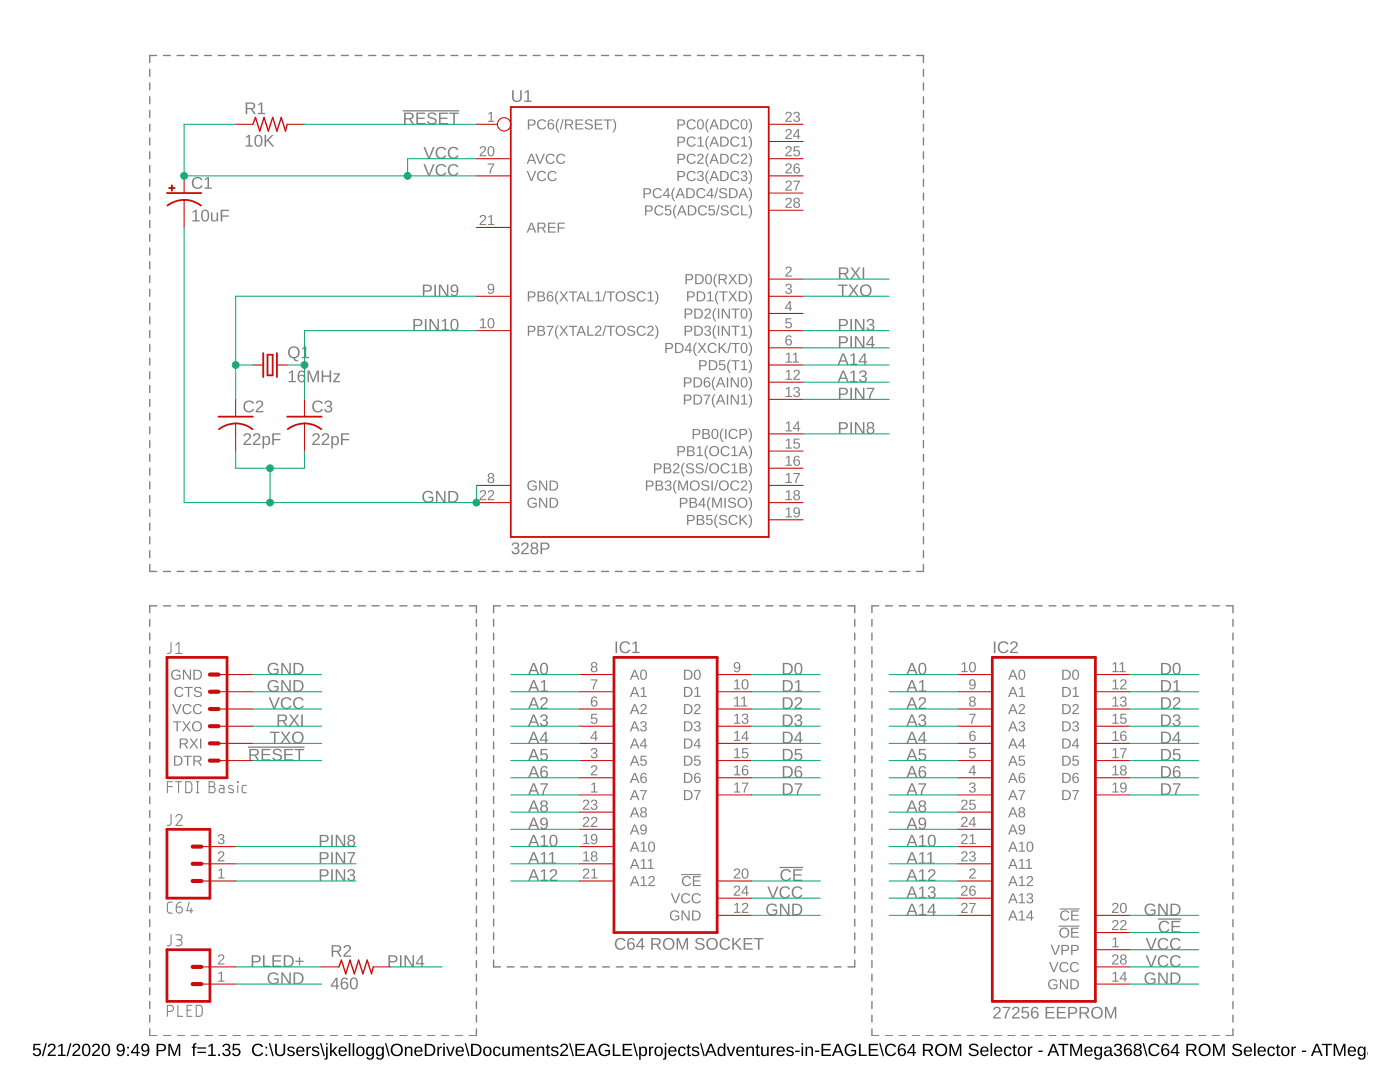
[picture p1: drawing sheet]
<svg xmlns="http://www.w3.org/2000/svg" width="279mm" height="216mm" viewBox="0 0 279 216" stroke-linecap="round" stroke-linejoin="round" font-family="sans-serif">
<path d="M6.7 208.3h1.4v.2h-1.1l-.1 .8a.83 .83 0 0 1 1.1 .2 .83 .83 0 0 1-.1 1.1 .83 .83 0 0 1-1.1 0l-.3-.4 .3-.1a.55 .55 0 0 0 .9 .3 .55 .55 0 0 0 0-.9 .55 .55 0 0 0-.8 .1h-.3zM9.1 208.2h.2l-.7 2.5h-.2zM9.8 208.4a.79 .79 0 0 1 1.2 .2 .79 .79 0 0 1-.4 1.1l-.7 .8h1.2v.2h-1.6a2.08 2.08 0 0 1 1-1.3 .48 .48 0 0 0 .1-.8 .48 .48 0 0 0-.8 .3h-.3zM11.6 208.7l.6-.4h.3v2.2h.6v.2h-1.5v-.2h.6v-1.9l-.6 .4zM14 208.2h.3l-.7 2.5h-.3zM14.7 208.4a.79 .79 0 0 1 1.2 .2 .79 .79 0 0 1-.4 1.1l-.7 .8h1.2v.2h-1.6a2.08 2.08 0 0 1 1-1.3 .48 .48 0 0 0 .1-.8 .48 .48 0 0 0-.7 .3h-.4zM16.7 208.4a.91 .91 0 0 1 1.1 .1 .91 .91 0 0 1 .2 1 .89 .89 0 0 1-.3 1.1 .89 .89 0 0 1-1.1-.2l-.2-.5v-.8zM16.9 208.6a1.65 1.65 0 0 0 .1 1.9h.2a1.12 1.12 0 0 0 .5-1.6l-.3-.4zM18.6 208.4a.79 .79 0 0 1 1.3 .2 .79 .79 0 0 1-.5 1.1l-.7 .8h1.3v.2h-1.6a2.08 2.08 0 0 1 1-1.3 .48 .48 0 0 0 .1-.8 .48 .48 0 0 0-.8 .3h-.3zM20.7 208.4a.91 .91 0 0 1 1 .1 .91 .91 0 0 1 .3 1 .89 .89 0 0 1-.4 1.1 .89 .89 0 0 1-1.1-.2l-.2-.5v-.8zM20.8 208.6a1.65 1.65 0 0 0 .2 1.9h.1a1.12 1.12 0 0 0 .5-1.6l-.3-.4zM23.5 208.5a.89 .89 0 0 1 1.1-.1 .89 .89 0 0 1 .3 1 .94 .94 0 0 1-.3 1.1 .94 .94 0 0 1-1.1 0l-.2-.3h.3a.52 .52 0 0 0 .7 .2 .52 .52 0 0 0 .3-.6v-.3a.78 .78 0 0 1-1.2 .1 .78 .78 0 0 1 .1-1.1zM23.5 209.1a.55 .55 0 0 0 1.1 0 .55 .55 0 0 0-1.1 0zM25.4 208.8h.3v.4h-.3zM25.4 210.4h.3v.3h-.3zM27.2 208.3h.4v1.6h.3v.3h-.3v.5h-.3v-.5h-1.2v-.3zM27.3 208.6l-.9 1.3h.9zM28.4 208.5a.89 .89 0 0 1 1.1-.1 .89 .89 0 0 1 .3 1 .94 .94 0 0 1-.3 1.1 .94 .94 0 0 1-1.1 0l-.2-.3h.3a.52 .52 0 0 0 .7 .2 .52 .52 0 0 0 .3-.6v-.3a.78 .78 0 0 1-1.2 .1 .78 .78 0 0 1 .1-1.1zM28.4 209.1a.55 .55 0 0 0 1.1 0 .55 .55 0 0 0-1.1 0zM31.3 208.3a2.12 2.12 0 0 1 1.6 .2 .76 .76 0 0 1 .2 .8 .76 .76 0 0 1-.8 .5h-.7v.9h-.3zM31.6 208.5v1h1a.49 .49 0 0 0-.1-.9zM33.6 208.3h.4l.8 2.1 .7-2.1h.5v2.4h-.3v-2.1l-.8 2.1h-.2l-.8-2.1v2.1h-.3zM38.7 208.3l.5-.1v.2l-.3 .1-.1 .3h.4v.3h-.4v1.6h-.3v-1.6h-.2v-.3h.2zM39.4 209h1.7v.2h-1.7zM39.4 209.9h1.7v.2h-1.7zM41.6 208.7l.6-.4h.3v2.2h.6v.2h-1.6v-.2h.7v-1.9l-.6 .4zM43.6 210.3h.3v.4h-.3zM44.6 208.4a.74 .74 0 0 1 1-.1 .74 .74 0 0 1 .2 1l-.3 .2a.66 .66 0 0 1 .5 .7 .66 .66 0 0 1-.8 .5l-.7-.2-.1-.4h.3a.49 .49 0 0 0 .6 .4 .49 .49 0 0 0 .3-.8l-.7-.1v-.3a.47 .47 0 0 0 .7-.2 .47 .47 0 0 0-.3-.6 .47 .47 0 0 0-.6 .4h-.3zM46.5 208.3h1.4v.2h-1.1l-.1 .8a.83 .83 0 0 1 1.1 .2 .83 .83 0 0 1-.1 1.1 .83 .83 0 0 1-1.1 0l-.3-.4 .3-.1a.55 .55 0 0 0 .8 .3 .55 .55 0 0 0 .1-.9 .55 .55 0 0 0-.8 .1h-.3zM50.6 208.6a1.21 1.21 0 0 1 1.9 .2l-.3 .2a.87 .87 0 0 0-1.2-.4 .87 .87 0 0 0-.3 1.2 .84 .84 0 0 0 .7 .7 .84 .84 0 0 0 .9-.5l.2 .1a1.25 1.25 0 0 1-1.8 .4 1.25 1.25 0 0 1-.1-1.9zM53 208.8h.3v.4h-.3zM53 210.4h.3v.3h-.3zM53.7 208.2h.2l.7 2.5h-.2zM54.9 208.3h.3v1.5a.68 .68 0 0 0 .7 .7 .68 .68 0 0 0 .7-.7v-1.5h.3v1.5a1.01 1.01 0 0 1-1 .9 1.01 1.01 0 0 1-1-.9zM57.5 209a.85 .85 0 0 1 1.3 .3h-.3a.39 .39 0 0 0-.5-.3 .39 .39 0 0 0-.2 .5l.1 .1a.67 .67 0 0 1 .7 .2 .67 .67 0 0 1 .1 .7 .91 .91 0 0 1-1.4-.2l.3-.1a.45 .45 0 0 0 .5 .4 .45 .45 0 0 0 .3-.6h-.1a.82 .82 0 0 1-.9-.8zM59.3 209.1a.85 .85 0 0 1 1-.2 .85 .85 0 0 1 .5 .9h-1.4a.54 .54 0 0 0 .4 .7 .54 .54 0 0 0 .6-.3l.3 .1a.89 .89 0 0 1-1.2 .4 .89 .89 0 0 1-.4-1.2zM59.6 209.2l-.2 .4h1l-.3-.5zM61.2 208.8h.2l.1 .4 .1-.3 .4-.1v.3h-.3l-.2 .3v1.3h-.3zM62.4 209a.85 .85 0 0 1 1.3 .3h-.3a.39 .39 0 0 0-.5-.3 .39 .39 0 0 0-.2 .5l.2 .1a.67 .67 0 0 1 .6 .2 .67 .67 0 0 1 .1 .7 .91 .91 0 0 1-1.4-.2l.3-.1a.45 .45 0 0 0 .5 .4 .45 .45 0 0 0 .4-.6h-.1a.82 .82 0 0 1-1-.8zM63.9 208.2h.2l.7 2.5h-.2zM65.1 208.2h.3v.2h-.3zM65.1 208.8h.3v2.1a.45 .45 0 0 1-.6 .5v-.2l.3-.2zM65.9 208.2h.3v1.6l.8-1h.4l-.8 .8 .8 1.1h-.4l-.6-.8-.2 .1v.7h-.3zM67.8 209.1a.85 .85 0 0 1 1-.2 .85 .85 0 0 1 .4 .9h-1.3a.54 .54 0 0 0 .3 .7 .54 .54 0 0 0 .7-.3l.3 .1a.89 .89 0 0 1-1.2 .4 .89 .89 0 0 1-.4-1.2zM68 209.2l-.1 .4h1l-.3-.5zM69.6 208.2h.3v2.5h-.3zM70.4 208.2h.3v2.5h-.3zM71.3 209.1a.89 .89 0 0 1 1.1-.1 .89 .89 0 0 1 .3 1.1 .89 .89 0 0 1-1.2 .6 .89 .89 0 0 1-.4-1.3zM71.6 209.1a.86 .86 0 0 0 .3 1.4 .79 .79 0 0 0 .5-.7 .79 .79 0 0 0-.5-.8zM73.2 209.1a.66 .66 0 0 1 1.1 .1v-.4h.3v1.9a.79 .79 0 0 1-.6 .7 .79 .79 0 0 1-.9-.4l.3-.1 .5 .3a.59 .59 0 0 0 .4-.8 .7 .7 0 0 1-.9 .3 .7 .7 0 0 1-.4-.9zM73.5 209.2a.87 .87 0 0 0 .3 1.3 .78 .78 0 0 0 .5-.7 .78 .78 0 0 0-.5-.8zM75.2 209.1a.66 .66 0 0 1 1.1 .1v-.4h.3v1.9a.79 .79 0 0 1-.6 .7 .79 .79 0 0 1-.9-.4l.3-.1 .4 .3a.59 .59 0 0 0 .5-.8 .7 .7 0 0 1-.9 .3 .7 .7 0 0 1-.4-.9zM75.4 209.2a.87 .87 0 0 0 .4 1.3 .78 .78 0 0 0 .5-.7 .78 .78 0 0 0-.5-.8zM76.8 208.2h.3l.7 2.5h-.3zM77.9 209.5a1.25 1.25 0 0 1 2.5 0 1.25 1.25 0 0 1-2.5 0zM78.5 208.8a.97 .97 0 0 0 0 1.3 .97 .97 0 0 0 1.3 .1 .97 .97 0 0 0 .1-1.3 .97 .97 0 0 0-1.4-.1zM80.8 208.8h.3v.4a.63 .63 0 0 1 .7-.4 .63 .63 0 0 1 .5 .7v1.2h-.3v-1.2a.45 .45 0 0 0-.5-.5 .45 .45 0 0 0-.4 .6v1.1h-.3zM82.9 209.1a.85 .85 0 0 1 1-.2 .85 .85 0 0 1 .4 .9h-1.3a.54 .54 0 0 0 .3 .7 .54 .54 0 0 0 .7-.3l.3 .1a.89 .89 0 0 1-1.2 .4 .89 .89 0 0 1-.4-1.2zM83.2 209.2l-.2 .4h1l-.3-.5zM84.8 208.3h.8a1.22 1.22 0 0 1 1.3 1.1 1.22 1.22 0 0 1-1.2 1.3h-.9zM85.1 208.5v2h.6a.95 .95 0 0 0 .9-1 .95 .95 0 0 0-1-1zM87.3 208.8h.3v.4l.2-.3 .4-.1v.3h-.4l-.2 .3v1.3h-.3zM88.5 208.2h.3v.2h-.3zM88.5 208.8h.3v1.9h-.3zM89 208.8h.4l.5 1.7 .5-1.7h.4l-.7 1.9h-.4zM91.1 209.1a.85 .85 0 0 1 1.1-.2 .85 .85 0 0 1 .4 .9h-1.3a.54 .54 0 0 0 .3 .7 .54 .54 0 0 0 .7-.3l.2 .1a.89 .89 0 0 1-1.2 .4 .89 .89 0 0 1-.3-1.2zM91.4 209.2l-.1 .4h1l-.3-.5zM92.7 208.2h.3l.7 2.5h-.3zM94 208.3h.8a1.22 1.22 0 0 1 1.3 1.1 1.22 1.22 0 0 1-1.2 1.3h-.9zM94.3 208.5v2h.6a.95 .95 0 0 0 .9-1 .95 .95 0 0 0-1-1zM96.6 209.1a.89 .89 0 0 1 1.2-.1 .89 .89 0 0 1 .3 1.1 .89 .89 0 0 1-1.3 .6 .89 .89 0 0 1-.3-1.3zM97 209.1a.86 .86 0 0 0 .2 1.4 .79 .79 0 0 0 .6-.7 .79 .79 0 0 0-.5-.8zM98.6 209.1a.76 .76 0 0 1 1.3 .3h-.3a.48 .48 0 0 0-.7-.3 .48 .48 0 0 0-.2 .7 .48 .48 0 0 0 .3 .6 .48 .48 0 0 0 .6-.3l.3 .1a.79 .79 0 0 1-.9 .5 .79 .79 0 0 1-.6-.9zM100.2 208.8h.4v1.2a.45 .45 0 0 0 .5 .5 .45 .45 0 0 0 .3-.6v-1.1h.3v1.9h-.3v-.3a.63 .63 0 0 1-.7 .3 .63 .63 0 0 1-.5-.6zM102.2 208.8h.3v.4a.58 .58 0 0 1 .5-.4 .58 .58 0 0 1 .6 .4 .58 .58 0 0 1 .7-.4 .58 .58 0 0 1 .4 .7v1.2h-.3v-1.4a.41 .41 0 0 0-.6-.2 .41 .41 0 0 0-.2 .5v1.1h-.3v-1.4a.41 .41 0 0 0-.6-.2 .41 .41 0 0 0-.2 .5v1.1h-.3zM105.3 209.1a.85 .85 0 0 1 1-.2 .85 .85 0 0 1 .4 .9h-1.3a.54 .54 0 0 0 .3 .7 .54 .54 0 0 0 .7-.3l.3 .1a.89 .89 0 0 1-1.2 .4 .89 .89 0 0 1-.4-1.2zM105.5 209.2l-.1 .4h1l-.3-.5zM107.1 208.8h.3v.4a.63 .63 0 0 1 .7-.4 .63 .63 0 0 1 .5 .7v1.2h-.3v-1.2a.45 .45 0 0 0-.5-.5 .45 .45 0 0 0-.4 .6v1.1h-.3zM109.2 208.4h.2v.4h.4v.3h-.4v1.2l.1 .2h.3v.2h-.5l-.1-.1-.1-1.5h-.2v-.3h.2zM110.2 209a.85 .85 0 0 1 1.2 .3h-.2a.39 .39 0 0 0-.5-.3 .39 .39 0 0 0-.3 .5l.2 .1a.67 .67 0 0 1 .7 .2 .67 .67 0 0 1 .1 .7 .91 .91 0 0 1-1.5-.2l.3-.1a.45 .45 0 0 0 .5 .4 .45 .45 0 0 0 .4-.6h-.1a.82 .82 0 0 1-1-.8zM112 208.4a.79 .79 0 0 1 1.3 .2 .79 .79 0 0 1-.5 1.1l-.7 .8h1.3v.2h-1.6a2.08 2.08 0 0 1 1-1.3 .48 .48 0 0 0 .1-.8 .48 .48 0 0 0-.8 .3h-.3zM113.6 208.2h.2l.7 2.5h-.2zM114.8 208.3h1.9v.3h-1.5v.7h1.4v.3h-1.4v.8h1.6v.3h-2zM117.9 208.3h.4l1 2.4h-.4l-.3-.7h-1.1l-.2 .7h-.4zM118.1 208.5l-.5 1.2h.9zM119.8 208.6a1.27 1.27 0 0 1 1.9 .2l-.3 .1a.93 .93 0 0 0-1.3-.2 .93 .93 0 0 0-.2 1.3 1.03 1.03 0 0 0 1.5 .2v-.4h-.7v-.3h1v.8a1.33 1.33 0 0 1-1.9 .2 1.33 1.33 0 0 1 0-1.9zM122.3 208.3h.3v2.1h1.3v.3h-1.6zM124.3 208.3h1.8v.3h-1.5v.7h1.4v.3h-1.4v.8h1.6v.3h-1.9zM126.3 208.2h.3l.7 2.5h-.3zM127.5 208.8h.3l.1 .3a.71 .71 0 0 1 .9-.2 .71 .71 0 0 1 .3 .9 .76 .76 0 0 1-.9 .9l-.3-.3v1h-.3zM128.1 209.1a.84 .84 0 0 0 .3 1.4 .83 .83 0 0 0 0-1.4zM129.5 208.8h.3v.4l.2-.3 .4-.1v.3h-.3l-.2 .3-.1 1.3h-.3zM130.8 209.1a.89 .89 0 0 1 1.2-.1 .89 .89 0 0 1 .3 1.1 .89 .89 0 0 1-1.3 .6 .89 .89 0 0 1-.3-1.3zM131.2 209.1a.86 .86 0 0 0 .2 1.4 .79 .79 0 0 0 .6-.7 .79 .79 0 0 0-.5-.8zM132.7 208.2h.3v.2h-.3zM132.7 208.8h.3v2.1a.45 .45 0 0 1-.7 .5v-.2l.4-.2zM133.6 209.1a.85 .85 0 0 1 1-.2 .85 .85 0 0 1 .4 .9h-1.3a.54 .54 0 0 0 .3 .7 .54 .54 0 0 0 .7-.3l.3 .1a.89 .89 0 0 1-1.2 .4 .89 .89 0 0 1-.4-1.2zM133.8 209.2l-.1 .4h1l-.3-.5zM135.5 209.1a.76 .76 0 0 1 1.3 .3h-.3a.48 .48 0 0 0-.6-.3 .48 .48 0 0 0-.2 .7 .48 .48 0 0 0 .2 .6 .48 .48 0 0 0 .6-.3l.4 .1a.79 .79 0 0 1-1 .5 .79 .79 0 0 1-.6-.9zM137.3 208.4h.2v.4h.4v.3h-.4v1.2l.1 .2h.3v.2h-.5l-.1-.1-.1-1.5h-.2v-.3h.2zM138.3 209a.85 .85 0 0 1 1.2 .3h-.2a.39 .39 0 0 0-.5-.3 .39 .39 0 0 0-.3 .5l.2 .1a.67 .67 0 0 1 .7 .2 .67 .67 0 0 1 .1 .7 .91 .91 0 0 1-1.5-.2l.3-.1a.45 .45 0 0 0 .5 .4 .45 .45 0 0 0 .4-.6h-.1a.82 .82 0 0 1-1-.8zM139.7 208.2h.3l.7 2.5h-.3zM141.7 208.3h.4l.9 2.4h-.3l-.3-.7h-1.1l-.3 .7h-.3zM141.9 208.5l-.5 1.2h.9zM143.4 209.1a.67 .67 0 0 1 1.1 0v-.9h.3v2.5h-.3v-.3a.71 .71 0 0 1-1 .3 .71 .71 0 0 1-.3-.9zM143.6 209.2a.91 .91 0 0 0 .3 1.3 .79 .79 0 0 0 .6-.7 .79 .79 0 0 0-.5-.8zM145 208.8h.3l.6 1.7 .5-1.7h.4l-.7 1.9h-.4zM147.1 209.1a.85 .85 0 0 1 1.1-.2 .85 .85 0 0 1 .4 .9h-1.4a.54 .54 0 0 0 .4 .7 .54 .54 0 0 0 .7-.3l.2 .1a.89 .89 0 0 1-1.2 .4 .89 .89 0 0 1-.4-1.2zM147.4 209.2l-.2 .4h1.1l-.3-.5zM149 208.8h.3v.4a.63 .63 0 0 1 .7-.4 .63 .63 0 0 1 .5 .7v1.2h-.3v-1.2a.45 .45 0 0 0-.5-.5 .45 .45 0 0 0-.4 .6v1.1h-.3zM151.1 208.4h.2v.4h.3v.3h-.3v1.2l.1 .2h.3v.2h-.6l-.1-.1v-1.5h-.2v-.3h.2zM151.9 208.8h.3v1.2a.45 .45 0 0 0 .5 .5 .45 .45 0 0 0 .4-.6v-1.1h.3v1.9h-.3v-.3a.63 .63 0 0 1-.7 .3 .63 .63 0 0 1-.5-.6zM153.9 208.8h.3v.4l.2-.3 .4-.1v.3h-.4l-.2 .3v1.3h-.3zM155.2 209.1a.85 .85 0 0 1 1-.2 .85 .85 0 0 1 .4 .9h-1.3a.54 .54 0 0 0 .3 .7 .54 .54 0 0 0 .7-.3l.3 .1a.89 .89 0 0 1-1.2 .4 .89 .89 0 0 1-.4-1.2zM155.4 209.2l-.1 .4h1l-.3-.5zM157.1 209a.85 .85 0 0 1 1.3 .3h-.3a.39 .39 0 0 0-.5-.3 .39 .39 0 0 0-.2 .5l.2 .1a.67 .67 0 0 1 .6 .2 .67 .67 0 0 1 .1 .7 .91 .91 0 0 1-1.4-.2l.3-.1a.45 .45 0 0 0 .5 .4 .45 .45 0 0 0 .4-.6h-.1a.82 .82 0 0 1-1-.8zM158.7 209.6h.9v.3h-.9zM160 208.2h.3v.2h-.3zM160 208.8h.3v1.9h-.3zM160.8 208.8h.2l.1 .4a.63 .63 0 0 1 .7-.4 .63 .63 0 0 1 .5 .7v1.2h-.4v-1.2a.45 .45 0 0 0-.5-.5 .45 .45 0 0 0-.3 .6v1.1h-.3zM162.6 209.6h.9v.3h-.9zM164 208.3h1.8v.3h-1.5v.7h1.4v.3h-1.4v.8h1.6v.3h-1.9zM167 208.3h.4l1 2.4h-.4l-.2-.7h-1.2l-.2 .7h-.4zM167.2 208.5l-.5 1.2h1zM168.9 208.6a1.27 1.27 0 0 1 1.9 .2l-.3 .1a.93 .93 0 0 0-1.3-.2 .93 .93 0 0 0-.2 1.3 1.03 1.03 0 0 0 1.6 .2v-.4h-.8v-.3h1.1v.8a1.33 1.33 0 0 1-1.9 .2 1.33 1.33 0 0 1-.1-1.9zM171.4 208.3h.3v2.1h1.3v.3h-1.6zM173.4 208.3h1.8v.3h-1.5v.7h1.4v.3h-1.4v.8h1.6v.3h-1.9zM175.4 208.2h.3l.7 2.5h-.2zM176.9 208.6a1.21 1.21 0 0 1 1.9 .2l-.3 .2a.87 .87 0 0 0-1.1-.4 .87 .87 0 0 0-.4 1.2 .84 .84 0 0 0 .7 .7 .84 .84 0 0 0 .9-.5l.2 .1a1.25 1.25 0 0 1-1.8 .4 1.25 1.25 0 0 1-.1-1.9zM179.6 208.4a.76 .76 0 0 1 1.1 .3l-.3 .1a.51 .51 0 0 0-.6-.2 .51 .51 0 0 0-.3 .6v.3a.79 .79 0 0 1 1.1 0 .79 .79 0 0 1-.1 1.1 .79 .79 0 0 1-1.1-.2 1.85 1.85 0 0 1 .2-2zM179.4 209.9a.55 .55 0 0 0 1.1 0 .55 .55 0 0 0-1.1 0zM182.1 208.3h.4v1.6h.3v.3h-.3v.5h-.3v-.5h-1.2v-.3zM182.2 208.6l-.9 1.3h.9zM184.2 208.3h1.1a.7 .7 0 0 1 .9 .5 .7 .7 0 0 1-.6 .9l.7 1h-.4l-.6-1h-.8v1h-.3zM184.5 208.5v.9h.8a.46 .46 0 0 0 .6-.4 .46 .46 0 0 0-.6-.5zM186.5 209.5a1.25 1.25 0 0 1 2.5 0 1.25 1.25 0 0 1-2.5 0zM187.2 208.8a.97 .97 0 0 0-.1 1.3 .97 .97 0 0 0 1.4 .1 .97 .97 0 0 0 0-1.3 .97 .97 0 0 0-1.3-.1zM189.5 208.3h.4l.8 2.1 .7-2.1h.5v2.4h-.3v-2.1l-.8 2.1h-.2l-.8-2.1v2.1h-.3zM193.5 208.5a1.11 1.11 0 0 1 1.8 .3l-.4 .1a.63 .63 0 0 0-.6-.4 .63 .63 0 0 0-.6 .5l.7 .3a.75 .75 0 0 1 .9 .8 .75 .75 0 0 1-1 .6 .89 .89 0 0 1-1-.6h.3a.78 .78 0 0 0 .7 .4 .78 .78 0 0 0 .7-.4 1.74 1.74 0 0 0-1.3-.7l-.3-.4zM195.9 209.1a.85 .85 0 0 1 1-.2 .85 .85 0 0 1 .4 .9h-1.3a.54 .54 0 0 0 .3 .7 .54 .54 0 0 0 .7-.3l.2 .1a.89 .89 0 0 1-1.1 .4 .89 .89 0 0 1-.4-1.2zM196.1 209.2l-.1 .4h1l-.3-.5zM197.7 208.2h.3v2.5h-.3zM198.6 209.1a.85 .85 0 0 1 1-.2 .85 .85 0 0 1 .4 .9h-1.3a.54 .54 0 0 0 .3 .7 .54 .54 0 0 0 .7-.3l.3 .1a.89 .89 0 0 1-1.2 .4 .89 .89 0 0 1-.4-1.2zM198.9 209.2l-.2 .4h1l-.3-.5zM200.6 209.1a.76 .76 0 0 1 1.3 .3h-.4a.48 .48 0 0 0-.6-.3 .48 .48 0 0 0-.2 .7 .48 .48 0 0 0 .2 .6 .48 .48 0 0 0 .7-.3l.3 .1a.79 .79 0 0 1-1 .5 .79 .79 0 0 1-.5-.9zM202.3 208.4h.2v.4h.4v.3h-.4v1.2l.2 .2h.2v.2h-.5l-.1-.1-.1-1.5h-.2v-.3h.2zM203.3 209.1a.89 .89 0 0 1 1.2-.1 .89 .89 0 0 1 .2 1.1 .89 .89 0 0 1-1.2 .6 .89 .89 0 0 1-.3-1.3zM203.6 209.1a.86 .86 0 0 0 .3 1.4 .79 .79 0 0 0 .5-.7 .79 .79 0 0 0-.5-.8zM205.2 208.8h.2l.1 .4 .1-.3 .4-.1v.3h-.3l-.2 .3v1.3h-.3zM207.2 209.6h.9v.3h-.9zM210 208.3h.4l1 2.4h-.3l-.3-.7h-1.1l-.3 .7h-.4zM210.2 208.5l-.4 1.2h.9zM211.2 208.3h2v.3h-.8v2.1h-.4v-2.1h-.8zM213.6 208.3h.4l.8 2.1 .7-2.1h.4v2.4h-.2v-2.1l-.8 2.1h-.2l-.8-2.1v2.1h-.3zM216.6 209.1a.85 .85 0 0 1 1-.2 .85 .85 0 0 1 .4 .9h-1.3a.54 .54 0 0 0 .3 .7 .54 .54 0 0 0 .7-.3l.3 .1a.89 .89 0 0 1-1.2 .4 .89 .89 0 0 1-.4-1.2zM216.9 209.2l-.2 .4h1l-.3-.5zM218.5 209.1a.66 .66 0 0 1 1.1 .1v-.4h.3v1.9a.79 .79 0 0 1-.6 .7 .79 .79 0 0 1-.9-.4l.3-.1 .5 .3a.59 .59 0 0 0 .4-.8 .7 .7 0 0 1-.9 .3 .7 .7 0 0 1-.3-.9zM218.8 209.2a.87 .87 0 0 0 .3 1.3 .78 .78 0 0 0 .5-.7 .78 .78 0 0 0-.5-.8zM220.6 208.9a.74 .74 0 0 1 .8-.1 .74 .74 0 0 1 .5 .6v1l.2 .1v.2h-.4l-.1-.3a.63 .63 0 0 1-.8 .4 .63 .63 0 0 1-.5-.8 .63 .63 0 0 1 .8-.4h.4a.42 .42 0 0 0-.2-.6 .42 .42 0 0 0-.6 .3h-.3zM220.8 209.9a.39 .39 0 0 0 0 .6 .39 .39 0 0 0 .6-.2l.1-.5zM222.6 208.4a.74 .74 0 0 1 .9-.1 .74 .74 0 0 1 .2 1l-.3 .2a.66 .66 0 0 1 .5 .7 .66 .66 0 0 1-.8 .5l-.7-.2-.1-.4h.3a.49 .49 0 0 0 .7 .4 .49 .49 0 0 0 .2-.8l-.6-.1v-.3a.47 .47 0 0 0 .6-.2 .47 .47 0 0 0-.3-.6 .47 .47 0 0 0-.6 .4h-.3zM224.7 208.4a.76 .76 0 0 1 1.1 .3l-.3 .1a.51 .51 0 0 0-.6-.2 .51 .51 0 0 0-.3 .6v.3a.79 .79 0 0 1 1.2 0 .79 .79 0 0 1-.2 1.1 .79 .79 0 0 1-1.1-.2 1.85 1.85 0 0 1 .2-2zM224.6 209.9a.52 .52 0 0 0 1 0 .52 .52 0 0 0-1 0zM226.5 208.4a.74 .74 0 0 1 .9-.1 .74 .74 0 0 1 .3 .9l-.3 .2a.71 .71 0 0 1 .4 1 .71 .71 0 0 1-1 .3 .66 .66 0 0 1-.6-.6 .66 .66 0 0 1 .5-.7l-.4-.3v-.4zM226.6 208.9a.45 .45 0 0 0 .9 0 .45 .45 0 0 0-.9 0zM226.5 210a.55 .55 0 0 0 1.1 0 .55 .55 0 0 0-1.1 0zM228 208.2h.3l.7 2.5h-.3zM229.5 208.6a1.21 1.21 0 0 1 1.9 .2l-.3 .2a.87 .87 0 0 0-1.2-.4 .87 .87 0 0 0-.3 1.2 .84 .84 0 0 0 .7 .7 .84 .84 0 0 0 .9-.5l.2 .1a1.25 1.25 0 0 1-1.8 .4 1.25 1.25 0 0 1-.1-1.9zM232.1 208.4a.76 .76 0 0 1 1.2 .3l-.3 .1a.51 .51 0 0 0-.6-.2 .51 .51 0 0 0-.3 .6v.3a.79 .79 0 0 1 1.1 0 .79 .79 0 0 1-.1 1.1 .79 .79 0 0 1-1.1-.2 1.85 1.85 0 0 1 .1-2zM232 209.9a.55 .55 0 0 0 1.1 0 .55 .55 0 0 0-1.1 0zM234.7 208.3h.4v1.6h.3v.3h-.3v.5h-.3v-.5h-1.2v-.3zM234.8 208.6l-.9 1.3h.9zM236.8 208.3h1.1a.7 .7 0 0 1 .9 .5 .7 .7 0 0 1-.6 .9l.7 1h-.4l-.6-1h-.8v1h-.3zM237.1 208.5v.9h.8a.46 .46 0 0 0 .5-.4 .46 .46 0 0 0-.5-.5zM239.1 209.5a1.25 1.25 0 0 1 2.5 0 1.25 1.25 0 0 1-2.5 0zM239.8 208.8a.97 .97 0 0 0-.1 1.3 .97 .97 0 0 0 1.4 .1 .97 .97 0 0 0 0-1.3 .97 .97 0 0 0-1.3-.1zM242.1 208.3h.4l.8 2.1 .7-2.1h.4v2.4h-.3l.1-2.1-.8 2.1h-.3l-.7-2.1v2.1h-.3zM246.1 208.5a1.11 1.11 0 0 1 1.7 .3l-.3 .1a.63 .63 0 0 0-.6-.4 .63 .63 0 0 0-.6 .5l.7 .3a.75 .75 0 0 1 .9 .8 .75 .75 0 0 1-1 .6 .89 .89 0 0 1-1-.6h.3a.78 .78 0 0 0 .7 .4 .78 .78 0 0 0 .7-.4 1.74 1.74 0 0 0-1.3-.7l-.3-.4zM248.4 209.1a.85 .85 0 0 1 1.1-.2 .85 .85 0 0 1 .4 .9h-1.4a.54 .54 0 0 0 .4 .7 .54 .54 0 0 0 .7-.3l.2 .1a.89 .89 0 0 1-1.2 .4 .89 .89 0 0 1-.4-1.2zM248.7 209.2l-.2 .4h1.1l-.3-.5zM250.3 208.2h.3v2.5h-.3zM251.2 209.1a.85 .85 0 0 1 1-.2 .85 .85 0 0 1 .4 .9h-1.3a.54 .54 0 0 0 .3 .7 .54 .54 0 0 0 .7-.3l.3 .1a.89 .89 0 0 1-1.2 .4 .89 .89 0 0 1-.4-1.2zM251.4 209.2l-.1 .4h1l-.3-.5zM253.1 209.1a.76 .76 0 0 1 1.3 .3h-.3a.48 .48 0 0 0-.6-.3 .48 .48 0 0 0-.2 .7 .48 .48 0 0 0 .2 .6 .48 .48 0 0 0 .6-.3l.4 .1a.79 .79 0 0 1-1 .5 .79 .79 0 0 1-.6-.9zM254.9 208.4h.2v.4h.4v.3h-.4v1.2l.1 .2h.3v.2h-.5l-.1-.1-.1-1.5h-.2v-.3h.2zM255.9 209.1a.89 .89 0 0 1 1.1-.1 .89 .89 0 0 1 .3 1.1 .89 .89 0 0 1-1.2 .6 .89 .89 0 0 1-.4-1.3zM256.2 209.1a.86 .86 0 0 0 .3 1.4 .79 .79 0 0 0 .5-.7 .79 .79 0 0 0-.5-.8zM257.7 208.8h.3v.4l.2-.3 .4-.1v.3h-.3l-.2 .3v1.3h-.4zM259.8 209.6h.9v.3h-.9zM262.6 208.3h.4l1 2.4h-.4l-.2-.7h-1.2l-.2 .7h-.4zM262.8 208.5l-.5 1.2h1zM263.8 208.3h2v.3h-.8v2.1h-.4v-2.1h-.8zM266.2 208.3h.4l.8 2.1 .7-2.1h.4v2.4h-.3v-2.1l-.7 2.1h-.3l-.8-2.1 .1 2.1h-.3zM269.2 209.1a.85 .85 0 0 1 1-.2 .85 .85 0 0 1 .4 .9h-1.3a.54 .54 0 0 0 .3 .7 .54 .54 0 0 0 .7-.3l.3 .1a.89 .89 0 0 1-1.2 .4 .89 .89 0 0 1-.4-1.2zM269.4 209.2l-.1 .4h1l-.3-.5zM271.1 209.1a.66 .66 0 0 1 1.1 .1v-.4h.3v1.9a.79 .79 0 0 1-.6 .7 .79 .79 0 0 1-.9-.4l.3-.1 .4 .3a.59 .59 0 0 0 .5-.8 .7 .7 0 0 1-.9 .3 .7 .7 0 0 1-.4-.9zM271.4 209.2a.87 .87 0 0 0 .3 1.3 .78 .78 0 0 0 .5-.7 .78 .78 0 0 0-.5-.8zM273.1 208.8v1.9a1 1 0 0 1 0-1.1zM273.1 209.8v.7zM273.1 208.2v2.5zM273.1 208.2v2.5zM273.1 209.4v1.1zM273.1 208.2v2.5zM273.1 208.5v.8zM273.1 209.6v.9zM273.1 210.3v.4zM273.1 208.8v1.9zM273.1 208.8v1.9zM273.1 208.2v2.5zM273.1 208.2v3.2zM273.1 208.2v2.5zM273.1 208.2v2.5zM273.1 208.8v1.9zM273.1 209v.6zM273.1 208.8v1.9zM273.1 209v.6zM273.1 208.4v2.3zM273.1 208.8v.4zM273.1 210.4v.3zM273.1 208.3v2.4zM273.1 208.2v2.5zM273.1 208.3v2.4zM273.1 208.2v3.2z" fill="#000"/>
<g fill="none" stroke="#808080" stroke-width=".28">
<path d="M29.9 13.8v1.4M29.9 16.6v1.3M29.9 19.3v1.4M31.3 11.1h-1.4v1.4M32.6 11.1h1.4M35.3 11.1h1.4M38.1 11.1h1.4M40.8 11.1h1.4M43.5 11.1h1.4M46.3 11.1h1.3M49 11.1h1.4M51.7 11.1h1.4"/>
<path d="M54.5 11.1h1.4M57.2 11.1h1.4M59.9 11.1h1.4M62.7 11.1h1.4M65.4 11.1h1.4M68.1 11.1h1.4M70.9 11.1h1.3M73.6 11.1h1.4M76.3 11.1h1.4M79.1 11.1h1.4M81.8 11.1h1.4M84.5 11.1h1.4"/>
<path d="M87.3 11.1h1.3M90 11.1h1.4M92.7 11.1h1.4M95.5 11.1h1.4M98.2 11.1h1.4M100.9 11.1h1.4M103.7 11.1h1.4M106.4 11.1h1.4M109.1 11.1h1.4M111.9 11.1h1.3M114.6 11.1h1.4M117.3 11.1h1.4"/>
<path d="M120.1 11.1h1.4M122.8 11.1h1.4M125.5 11.1h1.4M128.3 11.1h1.3M131 11.1h1.4M133.7 11.1h1.4M136.5 11.1h1.3M139.2 11.1h1.4M141.9 11.1h1.4M144.7 11.1h1.3M147.4 11.1h1.4M150.1 11.1h1.4"/>
<path d="M152.9 11.1h1.3M155.6 11.1h1.4M158.3 11.1h1.4M161.1 11.1h1.3M163.8 11.1h1.4M166.5 11.1h1.4M169.2 11.1h1.4M172 11.1h1.4M174.7 11.1h1.4M177.5 11.1h1.3M180.2 11.1h1.4M182.9 11.1h1.4v1.4"/>
<path d="M184.3 13.8v1.4M184.3 16.6v1.3M184.3 19.3v1.4M29.9 22.1v1.4M29.9 24.8v1.4M29.9 27.5v1.4M29.9 30.3v1.4M29.9 33v1.4M29.9 35.8v1.4M29.9 38.5v1.4M184.3 22.1v1.4M184.3 24.8v1.4"/>
<path d="M184.3 27.5v1.4M184.3 30.3v1.4M184.3 33v1.4M184.3 35.8v1.4M184.3 38.5v1.4M29.9 41.3v1.4M29.9 44v1.4M29.9 46.8v1.4M29.9 49.5v1.4M29.9 52.2v1.4M29.9 55v1.4M29.9 57.7v1.4"/>
<path d="M184.3 41.3v1.4M184.3 44v1.4M184.3 46.8v1.4M184.3 49.5v1.4M184.3 52.2v1.4M184.3 55v1.4M184.3 57.7v1.4M29.9 60.5v1.4M29.9 63.2v1.4M29.9 66v1.4M29.9 68.7v1.4M29.9 71.5v1.4"/>
<path d="M29.9 74.2v1.4M29.9 76.9v1.4M29.9 79.7v1.4M184.3 60.5v1.4M184.3 63.2v1.4M184.3 66v1.4M184.3 68.7v1.4M184.3 71.5v1.4M184.3 74.2v1.4M184.3 76.9v1.4M184.3 79.7v1.4M29.9 82.4v1.4"/>
<path d="M29.9 85.2v1.4M29.9 87.9v1.4M29.9 90.7v1.4M29.9 93.4v1.4M29.9 96.2v1.4M29.9 98.9v1.4M184.3 82.4v1.4M184.3 85.2v1.4M184.3 87.9v1.4M184.3 90.7v1.4M184.3 93.4v1.4M184.3 96.2v1.4"/>
<path d="M184.3 98.9v1.4M29.9 101.6v1.4M29.9 104.4v1.4M29.9 107.1v1.4M29.9 109.9v1.4M29.9 112.6v1.4h1.4M32.6 114h1.4M35.3 114h1.4M38.1 114h1.4M40.8 114h1.4M43.5 114h1.4M46.3 114h1.3"/>
<path d="M49 114h1.4M51.7 114h1.4M54.5 114h1.4M57.2 114h1.4M59.9 114h1.4M62.7 114h1.4M65.4 114h1.4M68.1 114h1.4M70.9 114h1.3M73.6 114h1.4M76.3 114h1.4M79.1 114h1.4"/>
<path d="M81.8 114h1.4M84.5 114h1.4M87.3 114h1.3M90 114h1.4M92.7 114h1.4M95.5 114h1.4M98.2 114h1.4M100.9 114h1.4M103.7 114h1.4M106.4 114h1.4M109.1 114h1.4M111.9 114h1.3"/>
<path d="M114.6 114h1.4M117.3 114h1.4M120.1 114h1.4M122.8 114h1.4M125.5 114h1.4M128.3 114h1.3M131 114h1.4M133.7 114h1.4M136.5 114h1.3M139.2 114h1.4M141.9 114h1.4M144.7 114h1.3"/>
<path d="M147.4 114h1.4M150.1 114h1.4M152.9 114h1.3M155.6 114h1.4M158.3 114h1.4M161.1 114h1.3M163.8 114h1.4M166.5 114h1.4M169.2 114h1.4M172 114h1.4M174.7 114h1.4M177.5 114h1.3"/>
<path d="M180.2 114h1.4M184.3 101.6v1.4M184.3 104.4v1.4M184.3 107.1v1.4M184.3 109.9v1.4M184.3 112.6v1.4h-1.4M29.9 123.6v1.4M29.9 126.3v1.4M29.9 129.1v1.3M29.9 131.8v1.3M29.9 134.5v1.4M29.9 137.2v1.4"/>
<path d="M29.9 139.9v1.4M31.3 120.9h-1.4v1.4M32.7 120.9h1.4M35.4 120.9h1.5M38.2 120.9h1.4M41 120.9h1.4M43.8 120.9h1.4M46.5 120.9h1.4M49.3 120.9h1.4M52.1 120.9h1.4M54.8 120.9h1.5M57.6 120.9h1.4"/>
<path d="M60.4 120.9h1.4M63.2 120.9h1.4M65.9 120.9h1.5M68.7 120.9h1.4M71.5 120.9h1.4M74.3 120.9h1.4M77 120.9h1.4M79.8 120.9h1.4M82.6 120.9h1.4M85.3 120.9h1.5M88.1 120.9h1.4M90.9 120.9h1.4"/>
<path d="M93.7 120.9h1.4v1.4M95.1 123.6v1.4M95.1 126.3v1.4M95.1 129.1v1.3M95.1 131.8v1.3M95.1 134.5v1.4M95.1 137.2v1.4M95.1 139.9v1.4M98.5 123.6v1.4M98.5 126.3v1.4M98.5 129v1.4M98.5 131.8v1.3"/>
<path d="M98.5 134.5v1.3M98.5 137.2v1.4M98.5 139.9v1.4M99.9 120.9h-1.4v1.4M101.2 120.9h1.4M103.9 120.9h1.4M106.7 120.9h1.3M109.4 120.9h1.3M112.1 120.9h1.4M114.8 120.9h1.4M117.5 120.9h1.4M120.3 120.9h1.3"/>
<path d="M123 120.9h1.4M125.7 120.9h1.4M128.4 120.9h1.4M131.1 120.9h1.4M133.9 120.9h1.3M136.6 120.9h1.3M139.3 120.9h1.4M142 120.9h1.4M144.7 120.9h1.4M147.4 120.9h1.4M150.2 120.9h1.3M152.9 120.9h1.4"/>
<path d="M155.6 120.9h1.4M158.3 120.9h1.4M161.1 120.9h1.3M163.8 120.9h1.3M166.5 120.9h1.4M169.2 120.9h1.4v1.4M170.6 123.6v1.4M170.6 126.3v1.4M170.6 129v1.4M170.6 131.8v1.3M170.6 134.5v1.3M170.6 137.2v1.4"/>
<path d="M170.6 139.9v1.4M174 123.6v1.4M174 126.3v1.4M174 129.1v1.3M174 131.8v1.3M174 134.5v1.4M174 137.2v1.4M174 139.9v1.4M175.4 120.9h-1.4v1.4M176.7 120.9h1.4M179.5 120.9h1.3M182.2 120.9h1.3"/>
<path d="M184.9 120.9h1.3M187.6 120.9h1.4M190.3 120.9h1.4M193 120.9h1.4M195.7 120.9h1.4M198.5 120.9h1.4M201.2 120.9h1.4M203.9 120.9h1.4M206.6 120.9h1.4M209.4 120.9h1.3M212.1 120.9h1.3M214.8 120.9h1.4"/>
<path d="M217.5 120.9h1.4M220.2 120.9h1.4M222.9 120.9h1.4M225.7 120.9h1.3M228.4 120.9h1.4M231.1 120.9h1.4M233.8 120.9h1.4M236.5 120.9h1.4M239.3 120.9h1.3M242 120.9h1.4M244.7 120.9h1.4v1.4M246.1 123.6v1.4"/>
<path d="M246.1 126.3v1.4M246.1 129.1v1.3M246.1 131.8v1.3M246.1 134.5v1.4M246.1 137.2v1.4M246.1 139.9v1.4M29.9 142.7v1.3M29.9 145.4v1.4M29.9 148.1v1.4M29.9 150.8v1.4M29.9 153.6v1.3M29.9 156.3v1.3"/>
<path d="M29.9 159v1.4M95.1 142.7v1.3M95.1 145.4v1.4M95.1 148.1v1.4M95.1 150.8v1.4M95.1 153.6v1.3M95.1 156.3v1.3M95.1 159v1.4M98.5 142.6v1.4M98.5 145.4v1.3M98.5 148.1v1.3M98.5 150.8v1.4"/>
<path d="M98.5 153.5v1.4M98.5 156.2v1.4M98.5 158.9v1.4M170.6 142.6v1.4M170.6 145.4v1.3M170.6 148.1v1.3M170.6 150.8v1.4M170.6 153.5v1.4M170.6 156.2v1.4M170.6 158.9v1.4M174 142.7v1.3M174 145.4v1.4"/>
<path d="M174 148.1v1.4M174 150.8v1.4M174 153.6v1.3M174 156.3v1.3M174 159v1.4M246.1 142.7v1.3M246.1 145.4v1.4M246.1 148.1v1.4M246.1 150.8v1.4M246.1 153.6v1.3M246.1 156.3v1.3M246.1 159v1.4"/>
<path d="M29.9 161.7v1.4M29.9 164.4v1.4M29.9 167.2v1.4M29.9 169.9v1.4M29.9 172.6v1.4M29.9 175.3v1.4M29.9 178.1v1.3M95.1 161.7v1.4M95.1 164.4v1.4M95.1 167.2v1.4M95.1 169.9v1.4M95.1 172.6v1.4"/>
<path d="M95.1 175.3v1.4M95.1 178.1v1.3M98.5 161.7v1.3M98.5 164.4v1.4M98.5 167.1v1.4M98.5 169.8v1.4M98.5 172.6v1.3M98.5 175.3v1.3M98.5 178v1.3M170.6 161.7v1.3M170.6 164.4v1.4M170.6 167.1v1.4"/>
<path d="M170.6 169.8v1.4M170.6 172.6v1.3M170.6 175.3v1.3M170.6 178v1.3M174 161.7v1.4M174 164.4v1.4M174 167.2v1.4M174 169.9v1.4M174 172.6v1.4M174 175.3v1.4M174 178.1v1.3M246.1 161.7v1.4"/>
<path d="M246.1 164.4v1.4M246.1 167.2v1.4M246.1 169.9v1.4M246.1 172.6v1.4M246.1 175.3v1.4M246.1 178.1v1.3M29.9 180.8v1.4M29.9 183.5v1.4M29.9 186.2v1.4M29.9 189v1.3M29.9 191.7v1.4M29.9 194.4v1.4"/>
<path d="M29.9 197.1v1.4M29.9 199.9v1.3M95.1 180.8v1.4M95.1 183.5v1.4M95.1 186.2v1.4M95.1 189v1.3M95.1 191.7v1.4M95.1 194.4v1.4M95.1 197.1v1.4M95.1 199.9v1.3M98.5 180.7v1.4M98.5 183.4v1.4"/>
<path d="M98.5 186.1v1.4M98.5 188.8v1.4M98.5 191.6v1.3h1.4M101.2 192.9h1.4M103.9 192.9h1.4M106.7 192.9h1.3M109.4 192.9h1.3M112.1 192.9h1.4M114.8 192.9h1.4M117.5 192.9h1.4M120.3 192.9h1.3M123 192.9h1.4"/>
<path d="M125.7 192.9h1.4M128.4 192.9h1.4M131.1 192.9h1.4M133.9 192.9h1.3M136.6 192.9h1.3M139.3 192.9h1.4M142 192.9h1.4M144.7 192.9h1.4M147.4 192.9h1.4M150.2 192.9h1.3M152.9 192.9h1.4M155.6 192.9h1.4"/>
<path d="M158.3 192.9h1.4M161.1 192.9h1.3M163.8 192.9h1.3M166.5 192.9h1.4M170.6 180.7v1.4M170.6 183.4v1.4M170.6 186.1v1.4M170.6 188.8v1.4M170.6 191.6v1.3h-1.4M174 180.8v1.4M174 183.5v1.4M174 186.2v1.4"/>
<path d="M174 189v1.3M174 191.7v1.4M174 194.4v1.4M174 197.1v1.4M174 199.9v1.3M246.1 180.8v1.4M246.1 183.5v1.4M246.1 186.2v1.4M246.1 189v1.3M246.1 191.7v1.4M246.1 194.4v1.4M246.1 197.1v1.4"/>
<path d="M246.1 199.9v1.3M29.9 202.6v1.3M29.9 205.3v1.4h1.4M32.7 206.7h1.4M35.4 206.7h1.5M38.2 206.7h1.4M41 206.7h1.4M43.8 206.7h1.4M46.5 206.7h1.4M49.3 206.7h1.4M52.1 206.7h1.4M54.8 206.7h1.5"/>
<path d="M57.6 206.7h1.4M60.4 206.7h1.4M63.2 206.7h1.4M65.9 206.7h1.5M68.7 206.7h1.4M71.5 206.7h1.4M74.3 206.7h1.4M77 206.7h1.4M79.8 206.7h1.4M82.6 206.7h1.4M85.3 206.7h1.5M88.1 206.7h1.4"/>
<path d="M90.9 206.7h1.4M95.1 202.6v1.3M95.1 205.3v1.4h-1.4M174 205.3v1.4h1.4M174 202.6v1.3M176.7 206.7h1.4M179.5 206.7h1.3M182.2 206.7h1.3M184.9 206.7h1.3M187.6 206.7h1.4M190.3 206.7h1.4M193 206.7h1.4"/>
<path d="M195.7 206.7h1.4M198.5 206.7h1.4M201.2 206.7h1.4M203.9 206.7h1.4M206.6 206.7h1.4M209.4 206.7h1.3M212.1 206.7h1.3M214.8 206.7h1.4M217.5 206.7h1.4M220.2 206.7h1.4M222.9 206.7h1.4M225.7 206.7h1.3"/>
<path d="M228.4 206.7h1.4M231.1 206.7h1.4M233.8 206.7h1.4M236.5 206.7h1.4M239.3 206.7h1.3M242 206.7h1.4M246.1 205.3v1.4h-1.4M246.1 202.6v1.3"/>
</g>
<g fill="#808080">
<path d="M57.7 74.3l.5-.4h.3v2.1h.5v.3h-1.4v-.3h.6v-1.8l-.5 .4zM59.8 74.1a.73 .73 0 0 1 1.1 .3h-.3a.49 .49 0 0 0-.6-.2 .49 .49 0 0 0-.3 .6v.3a.76 .76 0 0 1 1.1 0 .76 .76 0 0 1-.1 1.1 .76 .76 0 0 1-1.1-.2l-.2-.5v-.7zM59.6 75.5a.5 .5 0 0 0 1 0 .5 .5 0 0 0-1 0zM61.4 73.9h.4l.7 2 .7-2h.4v2.4h-.2v-2.1l-.8 2.1h-.2l-.8-2.1 .1 2.1h-.3zM64.2 73.9h.3v1h1.3v-1h.3v2.4h-.3v-1.1h-1.3v1.1h-.3zM66.6 74.5h1.3v.2l-1 1.3h1v.3h-1.4v-.3l1-1.3h-.9z"/>
<path d="M49.1 27.3l.5-.4h.3v2.1h.6v.3h-1.5v-.3h.6v-1.8l-.5 .4zM51.1 27a.87 .87 0 0 1 1 .1 .87 .87 0 0 1 .3 1 .85 .85 0 0 1-.3 1 .85 .85 0 0 1-1.1-.1l-.2-.5v-.8zM51.3 27.2a1.58 1.58 0 0 0 .1 1.8h.2a1.07 1.07 0 0 0 .4-1.5l-.3-.3zM52.8 26.9h.3v1.2l1.1-1.2h.4l-1 1 1.1 1.4h-.4l-.9-1.2-.3 .3v.9h-.3z"/>
<path d="M38.4 42.2l.6-.3h.3v2h.5v.3h-1.4v-.3h.6v-1.8l-.6 .4zM40.5 42a.87 .87 0 0 1 1 0 .87 .87 0 0 1 .2 1 .85 .85 0 0 1-.3 1.1 .85 .85 0 0 1-1.1-.2l-.1-.5v-.7zM40.6 42.2a1.58 1.58 0 0 0 .2 1.8h.1a1.07 1.07 0 0 0 .5-1.5l-.3-.4zM42.1 42.4h.3v1.1a.43 .43 0 0 0 .5 .5 .43 .43 0 0 0 .3-.6v-1h.3v1.8h-.2l-.1-.3a.6 .6 0 0 1-.6 .3 .6 .6 0 0 1-.5-.6zM44 41.9h1.7v.2h-1.3v.9h1.3v.2h-1.3v1h-.4z"/>
<path d="M48.8 86.6a.75 .75 0 0 1 1.2 .1 .75 .75 0 0 1-.4 1.2l-.7 .6h1.2v.3h-1.5l.1-.4 .5-.5a.69 .69 0 0 0 .3-1.2l-.5 .1-.1 .3-.3-.1zM50.7 86.6a.75 .75 0 0 1 1.2 .1 .75 .75 0 0 1-.4 1.2l-.7 .6h1.2v.3h-1.5l.1-.4 .5-.5a.69 .69 0 0 0 .3-1.2l-.5 .1-.1 .3-.3-.1zM52.4 87h.3v.3a.68 .68 0 0 1 .9-.3 .68 .68 0 0 1 .3 .9 .72 .72 0 0 1-.9 .9l-.3-.3v1h-.3zM52.9 87.3a.86 .86 0 0 0 .3 1.3 .79 .79 0 0 0 0-1.4zM54.3 86.5h1.7v.2h-1.3v.9h1.3v.3h-1.3v.9h-.4z"/>
<path d="M62.6 86.6a.75 .75 0 0 1 1.1 .1 .75 .75 0 0 1-.4 1.2l-.7 .6h1.2v.3h-1.5l.1-.4 .5-.5a.69 .69 0 0 0 .4-1.2l-.5 .1-.2 .3-.3-.1zM64.4 86.6a.75 .75 0 0 1 1.2 .1 .75 .75 0 0 1-.4 1.2l-.7 .6h1.2v.3h-1.5l.1-.4 .5-.5a.69 .69 0 0 0 .3-1.2l-.4 .1-.2 .3-.3-.1zM66.1 87h.3v.3a.68 .68 0 0 1 .9-.3 .68 .68 0 0 1 .3 .9 .72 .72 0 0 1-.9 .9l-.3-.3v1h-.3zM66.6 87.3a.86 .86 0 0 0 .3 1.3 .79 .79 0 0 0 0-1.4zM68.1 86.5h1.6v.2h-1.3v.9h1.3v.3h-1.3v.9h-.3z"/>
<path d="M102.3 108.4a.68 .68 0 0 1 1.1-.1 .68 .68 0 0 1-.1 1l-.2 .1a.66 .66 0 0 1 .5 .9 .66 .66 0 0 1-.9 .3l-.6-.4v-.2h.3a.47 .47 0 0 0 .6 .4 .47 .47 0 0 0 .2-.8l-.6-.1v-.2a.45 .45 0 0 0 .7-.2 .45 .45 0 0 0-.3-.7 .45 .45 0 0 0-.6 .5l-.3-.1zM104.2 108.4a.75 .75 0 0 1 1.2 .1 .75 .75 0 0 1-.4 1.1l-.7 .7h1.2v.3h-1.5l.1-.4 .5-.5a.69 .69 0 0 0 .3-1.2l-.4 .1-.2 .3-.3-.1zM106.1 108.4a.69 .69 0 0 1 1-.1 .69 .69 0 0 1 0 1l-.1 .1a.68 .68 0 0 1 .4 .9 .68 .68 0 0 1-1 .3 .63 .63 0 0 1-.5-.6 .63 .63 0 0 1 .4-.6l-.4-.4zM106.2 108.8a.45 .45 0 0 0 .9 0 .45 .45 0 0 0-.9 0zM106.2 109.9a.49 .49 0 0 0 .9 0 .49 .49 0 0 0-.9 0zM107.9 108.3a2.04 2.04 0 0 1 1.6 .1 .72 .72 0 0 1 .1 .9 .72 .72 0 0 1-.7 .4h-.7v.9h-.3zM108.2 108.5v.9h.9a.47 .47 0 0 0 0-.8z"/>
</g>
<g fill="none" stroke="#808080" stroke-width=".21">
<path d="M33.4 157h1M34.4 156h-1v2.2M35 156h1.2M35.6 156v2.2M37.1 156h.8l.3 .4 .1 1.2-.1 .3-.3 .3h-.8zM39.2 156h.5M39.2 158.2h.5M39.4 156v2.2M41.7 156h.7a.49 .49 0 0 1 .4 .5 .49 .49 0 0 1-.4 .5 .61 .61 0 0 1 .6 .6 .61 .61 0 0 1-.6 .6h-.7zM41.7 157h.7M43.9 156.7h.6l.2 .3v1.2h-.5a.42 .42 0 0 1-.5-.4 .42 .42 0 0 1 .5-.5h.5M46.5 156.8l-.7-.1-.2 .4 .9 .5 .1 .5a.77 .77 0 0 1-1 0"/>
<path d="M47.4 156l.1 .1zM47.5 156.7v1.5M49.2 156.7h-.7l-.2 .4 .1 1 .8 .1M34.4 180h-.7l-.3 .5 .1 1.5 .2 .2h.7M35.2 181h.7a.61 .61 0 0 1 .5 .6 .61 .61 0 0 1-.6 .6 .61 .61 0 0 1-.6-.6zM36.2 180l-.7 .3-.3 .7M37.8 180l-.5 1.7h1.2M38.1 181.2v1M33.4 201.8a1.13 1.13 0 0 0 1.1-.2l.1-.6-.2-.3-1-.1v2.2M35.5 200.6v2.2h1M37.3 201.6h.8M38.3 200.6h-1v2.2h1"/>
<path d="M39.2 200.6h.8l.3 .4v1.4l-.3 .4h-.8z"/>
</g>
<g fill="#808080">
<path d="M97.3 32.6h1.3l-.5 1.3-.1 .7h-.3l.1-.5 .6-1.3h-1.1z"/>
<path d="M156.8 63.5h1.1v.2h-.9v.7a.69 .69 0 0 1 1 .3 .69 .69 0 0 1-.4 .9 .69 .69 0 0 1-.9-.6h.2a.45 .45 0 0 0 .7 .2 .45 .45 0 0 0 .1-.7 .45 .45 0 0 0-.7 .1h-.3z"/>
<path d="M156.9 56.7a.57 .57 0 0 1 .9 0 .57 .57 0 0 1-.2 .9 .56 .56 0 0 1 .4 .8 .56 .56 0 0 1-.8 .2l-.5-.3v-.2h.2a.41 .41 0 0 0 .6 .4 .41 .41 0 0 0 .2-.7l-.5-.1v-.2a.39 .39 0 0 0 .5-.2 .39 .39 0 0 0-.3-.5 .39 .39 0 0 0-.4 .3h-.3z"/>
<path d="M156.9 53.3a.65 .65 0 0 1 1 .1 .65 .65 0 0 1-.3 1l-.6 .6h1v.2h-1.3l.1-.3 .4-.5a.53 .53 0 0 0 .5-.4 .53 .53 0 0 0-.3-.6l-.3 .1-.1 .2h-.3z"/>
<path d="M97.5 22.6l.7-.3v1.8h.4v.2h-1.2v-.2h.5v-1.5l-.4 .3z"/>
<path d="M67.1 195.1h.3v1.5h.3v.3h-.3v.5h-.3v-.5h-1.1v-.3zM67.1 195.4l-.8 1.2h.8zM68.3 195.2a.73 .73 0 0 1 1.2 .3l-.3 .1a.49 .49 0 0 0-.6-.3 .49 .49 0 0 0-.3 .6v.3a.76 .76 0 0 1 1.1 0 .76 .76 0 0 1-.1 1.1 .76 .76 0 0 1-1.1-.2l-.2-.5v-.7zM68.2 196.6a.5 .5 0 0 0 1 0 .5 .5 0 0 0-1 0zM70.2 195.2a.87 .87 0 0 1 1 0 .87 .87 0 0 1 .2 1 .85 .85 0 0 1-.3 1.1 .85 .85 0 0 1-1.1-.2l-.2-.5v-.7zM70.3 195.4a1.58 1.58 0 0 0 .2 1.8h.1a1.07 1.07 0 0 0 .5-1.5l-.3-.4z"/>
<path d="M123 187.5a1.16 1.16 0 0 1 1.8 .2l-.3 .1a.87 .87 0 0 0-1.2-.2 .87 .87 0 0 0-.2 1.2l.3 .4a.83 .83 0 0 0 1.2-.4l.2 .1a1.19 1.19 0 0 1-1.7 .4 1.19 1.19 0 0 1-.1-1.8zM125.5 187.3a.73 .73 0 0 1 1.1 .3l-.2 .1a.49 .49 0 0 0-.7-.3 .49 .49 0 0 0-.2 .6l-.1 .3a.76 .76 0 0 1 1.2 0 .76 .76 0 0 1-.1 1.1 .76 .76 0 0 1-1.1-.1l-.2-.6v-.7zM125.4 188.7a.5 .5 0 0 0 1 0 .5 .5 0 0 0-1 0zM128 187.2h.3v1.5h.3v.3h-.3v.5h-.3v-.5h-1.1v-.2zM128 187.5l-.8 1.2h.8zM130 187.2h1.1a.68 .68 0 0 1 .8 .5 .68 .68 0 0 1-.6 .8l.7 1h-.4l-.6-1h-.7v1h-.3zM130.3 187.4v.9h.7a.44 .44 0 0 0 .6-.4 .44 .44 0 0 0-.6-.5zM132.2 188.3a1.2 1.2 0 0 1 2.4 0 1.2 1.2 0 0 1-2.4 0zM132.8 187.6a.91 .91 0 0 0 0 1.4 .91 .91 0 0 0 1.4-.2 .91 .91 0 0 0-.2-1.2 .91 .91 0 0 0-1.2 0zM135 187.2h.5l.7 2 .7-2h.4v2.3h-.3v-2l-.7 2h-.2l-.8-2v2h-.3zM138.9 187.4a1.06 1.06 0 0 1 1.7 .3h-.3a.6 .6 0 0 0-.7-.3 .6 .6 0 0 0-.5 .5l.6 .3a.72 .72 0 0 1 .9 .7 .72 .72 0 0 1-.9 .6 .86 .86 0 0 1-1-.5l.3-.1a.7 .7 0 0 0 .7 .4 .7 .7 0 0 0 .6-.5l-.5-.3a.75 .75 0 0 1-.8-.3 .75 .75 0 0 1-.1-.8zM140.9 188.3a1.2 1.2 0 0 1 2.4 0 1.2 1.2 0 0 1-2.4 0zM141.5 187.6a.91 .91 0 0 0 0 1.4 .91 .91 0 0 0 1.3-.2 .91 .91 0 0 0-.1-1.2 .91 .91 0 0 0-1.2 0zM143.9 187.5a1.16 1.16 0 0 1 1.8 .2l-.3 .1a.87 .87 0 0 0-1.2-.2 .87 .87 0 0 0-.2 1.2l.3 .4a.83 .83 0 0 0 1.2-.4l.2 .1a1.19 1.19 0 0 1-1.8 .4 1.19 1.19 0 0 1 0-1.8zM146.1 187.2h.4v1.1l1.1-1.1h.4l-1 1 1.1 1.3h-.4l-.9-1.1-.3 .2v.9h-.4zM148.4 187.2h1.8v.2h-1.5v.8h1.4v.2h-1.4v.9h1.5v.2h-1.8zM150.5 187.2h1.9v.2h-.8v2.1h-.3v-2.1h-.8z"/>
<path d="M198.4 201a.75 .75 0 0 1 1.2 .2 .75 .75 0 0 1-.4 1.1l-.7 .7h1.2v.2h-1.5l.1-.4 .5-.5a.69 .69 0 0 0 .4-1.2l-.5 .1-.2 .3h-.3zM200.1 200.9h1.5l-.6 1.5-.2 .8h-.3l.1-.6 .7-1.4h-1.2zM202.2 201a.75 .75 0 0 1 1.2 .2 .75 .75 0 0 1-.4 1.1l-.7 .7h1.2v.2h-1.5l.1-.4 .5-.5a.69 .69 0 0 0 .3-1.2l-.5 .1-.1 .3h-.3zM204 200.9h1.3v.3h-1.1v.7a.8 .8 0 0 1 1.1 .2 .8 .8 0 0 1-.1 1.1 .8 .8 0 0 1-1.1-.1l-.3-.4h.3a.52 .52 0 0 0 .8 .2 .52 .52 0 0 0 .1-.8 .52 .52 0 0 0-.8 .1h-.3zM206.1 201a.73 .73 0 0 1 1.1 .3l-.3 .1a.49 .49 0 0 0-.6-.2 .49 .49 0 0 0-.3 .6v.2a.76 .76 0 0 1 1.1 .1 .76 .76 0 0 1-.1 1.1 .76 .76 0 0 1-1.1-.2l-.1-.5v-.7zM206 202.5a.5 .5 0 0 0 1 0 .5 .5 0 0 0-1 0zM208.7 200.9h1.7v.3h-1.4v.7h1.3v.3h-1.3v.8h1.5v.2h-1.8zM210.9 200.9h1.8v.3h-1.5v.7h1.4v.3h-1.4v.8h1.6v.2h-1.9zM213.2 200.9a2.04 2.04 0 0 1 1.6 .2 .72 .72 0 0 1 .1 .8 .72 .72 0 0 1-.7 .4h-.7v.9h-.3zM213.5 201.2v.9l.9-.1a.47 .47 0 0 0 0-.8zM215.4 200.9h1.1a.68 .68 0 0 1 .8 .5 .68 .68 0 0 1-.5 .8l.7 1h-.4l-.6-.9h-.7v.9h-.4zM215.8 201.2v.8h.7a.44 .44 0 0 0 .5-.4 .44 .44 0 0 0-.5-.4zM217.7 202.1a1.2 1.2 0 0 1 2.4 0 1.2 1.2 0 0 1-2.4 0zM218.3 201.4a.91 .91 0 0 0 0 1.3 .91 .91 0 0 0 1.4-.1 .91 .91 0 0 0-.2-1.2 .91 .91 0 0 0-1.2 0zM220.5 200.9h.4l.8 2 .7-2h.4v2.3h-.3v-2l-.7 2h-.3l-.7-2v2h-.3z"/>
<path d="M57.8 69.4a1.21 1.21 0 0 1 1.9 .3 1.21 1.21 0 0 1-.8 1.8l.1 .3h.5v.3a.71 .71 0 0 1-1-.6 1.22 1.22 0 0 1-1-.8 1.22 1.22 0 0 1 .3-1.3zM58 69.6a.91 .91 0 0 0 0 1.4 .91 .91 0 0 0 1.4-.2 .91 .91 0 0 0-.2-1.2 .91 .91 0 0 0-1.2 0zM60.3 69.5l.5-.4h.3v2.1h.6v.3h-1.5v-.3h.6v-1.8l-.5 .4z"/>
<path d="M49 20.4h1.1a.68 .68 0 0 1 .8 .6 .68 .68 0 0 1-.5 .8l.6 1h-.3l-.6-1h-.8v1h-.3zM49.3 20.7v.9h.8a.44 .44 0 0 0 .5-.5 .44 .44 0 0 0-.5-.4zM51.5 20.8l.6-.4h.2v2.1h.6v.3h-1.4v-.3h.5v-1.8l-.5 .4z"/>
<path d="M38.6 35.6a1.16 1.16 0 0 1 1.8 .3l-.3 .1a.87 .87 0 0 0-1.2-.3 .87 .87 0 0 0-.2 1.3l.3 .3a.83 .83 0 0 0 1.2-.3l.2 .1a1.19 1.19 0 0 1-1.8 .3 1.19 1.19 0 0 1 0-1.8zM40.9 35.7l.5-.4h.3v2.1h.6v.3h-1.5v-.3h.6v-1.8l-.5 .4z"/>
<path d="M48.9 80.2a1.16 1.16 0 0 1 1.8 .3l-.3 .1a.87 .87 0 0 0-1.2-.3 .87 .87 0 0 0-.2 1.3l.3 .3a.83 .83 0 0 0 1.2-.3l.2 .1a1.19 1.19 0 0 1-1.8 .3 1.19 1.19 0 0 1 0-1.8zM51.3 80.1a.75 .75 0 0 1 1.2 .1 .75 .75 0 0 1-.5 1.1l-.6 .7h1.2v.3h-1.6l.1-.4 .5-.6a.69 .69 0 0 0 .4-1.1l-.5 .1-.2 .2h-.3z"/>
<path d="M62.6 80.2a1.16 1.16 0 0 1 1.8 .3l-.3 .1a.87 .87 0 0 0-1.2-.3 .87 .87 0 0 0-.2 1.3l.3 .3a.83 .83 0 0 0 1.2-.3l.3 .1a1.19 1.19 0 0 1-1.8 .3 1.19 1.19 0 0 1-.1-1.8zM65 80.1a.68 .68 0 0 1 1-.1 .68 .68 0 0 1 0 1l-.2 .1a.66 .66 0 0 1 .5 .9 .66 .66 0 0 1-1 .3l-.5-.4-.1-.2 .3-.1a.47 .47 0 0 0 .7 .5 .47 .47 0 0 0 .2-.8l-.6-.1v-.2a.45 .45 0 0 0 .6-.3 .45 .45 0 0 0-.3-.6 .45 .45 0 0 0-.6 .4h-.3z"/>
<path d="M137.1 102.8h.9a.61 .61 0 0 1 .7 .6 .61 .61 0 0 1-.7 .6h-.6v.7h-.3zM137.4 103v.8l.8-.1a.4 .4 0 0 0 0-.7zM139.1 102.8a1.3 1.3 0 0 1 1.3 .2l.1 .4-.4 .3a.54 .54 0 0 1 .5 .7 .54 .54 0 0 1-.7 .3h-.8zM139.3 103v.6h.7l.2-.2-.1-.4zM139.3 103.8v.7h.5a.38 .38 0 0 0 .5-.1 .38 .38 0 0 0 0-.4zM141 102.8h1.1v.2h-.9v.6a.69 .69 0 0 1 1 .3 .69 .69 0 0 1-.5 .9 .69 .69 0 0 1-.8-.5h.2a.45 .45 0 0 0 .7 .2 .45 .45 0 0 0 .1-.7 .45 .45 0 0 0-.7 0h-.3zM143.1 102.6h.2a2.04 2.04 0 0 0 0 2.7h-.2a2.01 2.01 0 0 1 0-2.7zM143.6 103a.91 .91 0 0 1 1.5 .2h-.3a.49 .49 0 0 0-.5-.3 .49 .49 0 0 0-.4 .5l.5 .2a.61 .61 0 0 1 .7 .6 .61 .61 0 0 1-.8 .6 .73 .73 0 0 1-.8-.5l.2-.1a.56 .56 0 0 0 .6 .4 .56 .56 0 0 0 .5-.5l-.4-.2a.64 .64 0 0 1-.7-.3 .64 .64 0 0 1-.1-.6zM145.7 103a1 1 0 0 1 1.5 .2l-.2 .1a.74 .74 0 0 0-1.1-.2 .74 .74 0 0 0-.1 1.1l.4 .3a.69 .69 0 0 0 .8-.4l.2 .1a1.02 1.02 0 0 1-1.5 .4 1.02 1.02 0 0 1 0-1.6zM147.6 102.8h.3v1l.9-1h.3l-.8 .8 1 1.1h-.4l-.8-.9-.2 .2v.7h-.3zM149.3 102.6h.3a2.01 2.01 0 0 1 0 2.7h-.3a2.04 2.04 0 0 0 0-2.7z"/>
<path d="M156.9 101.6l.7-.4v1.8h.4v.2h-1.2v-.2h.5v-1.5l-.4 .3zM158.5 101.4a.73 .73 0 0 1 .9-.1 .73 .73 0 0 1 .3 .9 .76 .76 0 0 1-.3 .9 .76 .76 0 0 1-1-.1v-.1l.2-.1 .1 .2a.51 .51 0 0 0 .6-.1 .51 .51 0 0 0 .1-.6 .64 .64 0 0 1-1 .1 .64 .64 0 0 1 .1-1zM158.5 101.9a.45 .45 0 0 0 .9 0 .45 .45 0 0 0-.9 0z"/>
<path d="M105.3 65h.9a.61 .61 0 0 1 .7 .6 .61 .61 0 0 1-.7 .6h-.6v.8h-.3zM105.6 65.2v.8h.8a.4 .4 0 0 0 0-.7zM107.3 65a1.3 1.3 0 0 1 1.4 .3v.4l-.4 .3a.54 .54 0 0 1 .5 .6 .54 .54 0 0 1-.7 .4h-.8zM107.5 65.2v.7l.7-.1 .2-.1-.1-.4zM107.5 66.1v.7h.6a.38 .38 0 0 0 .4-.1 .38 .38 0 0 0 0-.5zM109.1 65h1.3l-.5 1.3-.2 .7h-.2l.1-.5 .6-1.3h-1.1zM111.3 64.9h.2a2.04 2.04 0 0 0 0 2.7h-.2a2.01 2.01 0 0 1 0-2.7zM111.7 65h.3l.5 .8 .6-.8h.3l-.7 1 .7 1h-.3l-.6-.9-.6 .9h-.3l.8-1zM113.5 65h1.7v.2h-.7v1.8h-.3v-1.8h-.7zM115.9 65h.3l.8 2h-.3l-.2-.6h-1l-.2 .6h-.3zM116 65.2l-.4 1h.8zM117.2 65h.3v1.8h1v.2h-1.3zM118.9 65.1a.65 .65 0 0 1 1.1 .1 .65 .65 0 0 1-.4 1l-.6 .6h1v.2h-1.3l.1-.3 .4-.5a.53 .53 0 0 0 .5-.4 .53 .53 0 0 0-.3-.6l-.3 .1-.1 .2h-.3zM120.8 64.9h.2l-.6 2.1h-.2zM121.1 65h1.6v.2h-.7v1.8h-.3v-1.8h-.6zM122.8 66a1.03 1.03 0 0 1 2 0 1.03 1.03 0 0 1-2 0zM123.3 65.4a.78 .78 0 0 0 0 1.2 .78 .78 0 0 0 1.2-.2 .78 .78 0 0 0-.1-1 .78 .78 0 0 0-1.1 0zM125.3 65.2a.91 .91 0 0 1 1.4 .2l-.2 .1a.49 .49 0 0 0-.6-.4 .49 .49 0 0 0-.4 .6l.5 .2a.61 .61 0 0 1 .8 .6 .61 .61 0 0 1-.8 .5 .73 .73 0 0 1-.9-.5h.3a.56 .56 0 0 0 .6 .4 .56 .56 0 0 0 .5-.6l-.5-.2a.64 .64 0 0 1-.6-.2 .64 .64 0 0 1-.1-.7zM127.3 65.3a1 1 0 0 1 1.6 .2l-.3 .1a.74 .74 0 0 0-1-.2 .74 .74 0 0 0-.2 1l.4 .4a.69 .69 0 0 0 .9-.4l.2 .1a1.02 1.02 0 0 1-1.5 .3 1.02 1.02 0 0 1-.1-1.5zM129.4 65.1a.65 .65 0 0 1 1 .1 .65 .65 0 0 1-.4 1l-.6 .6h1.1v.2h-1.4l.1-.3 .5-.5a.53 .53 0 0 0 .4-.4 .53 .53 0 0 0-.3-.6l-.3 .1-.1 .2h-.2zM130.6 64.9h.3a2.01 2.01 0 0 1 0 2.7h-.3a2.04 2.04 0 0 0 0-2.7z"/>
<path d="M95.8 63.8l.8-.3v1.8h.4v.2h-1.2v-.2h.5v-1.6l-.5 .4zM97.6 63.6a.75 .75 0 0 1 .9 0 .75 .75 0 0 1 .2 .9 .75 .75 0 0 1-.7 1 .75 .75 0 0 1-.7-1l.1-.6zM97.8 63.7a1.36 1.36 0 0 0 0 1.6 .55 .55 0 0 0 .5-.2 .55 .55 0 0 0 .1-.6v-.5a.39 .39 0 0 0-.6-.3z"/>
<path d="M105.3 58.1h.9a.61 .61 0 0 1 .7 .6 .61 .61 0 0 1-.7 .7h-.6v.7h-.3zM105.6 58.4v.8l.8-.1a.4 .4 0 0 0 0-.7zM107.3 58.1a1.3 1.3 0 0 1 1.4 .3v.4l-.4 .3a.54 .54 0 0 1 .5 .7 .54 .54 0 0 1-.7 .3h-.8zM107.5 58.4v.6h.7l.2-.2-.1-.4zM107.5 59.2v.7h.6a.38 .38 0 0 0 .4-.1 .38 .38 0 0 0 0-.4zM109.4 58.2a.62 .62 0 0 1 1 .3l-.2 .1-.1-.2a.51 .51 0 0 0-.6 .1 .51 .51 0 0 0-.1 .6 .64 .64 0 0 1 .9 .1 .64 .64 0 0 1-.2 1 .64 .64 0 0 1-.9-.5l-.1-.8zM109.3 59.5a.45 .45 0 0 0 .9 0 .45 .45 0 0 0-.9 0zM111.3 58h.2a2.04 2.04 0 0 0 0 2.7h-.2a2.01 2.01 0 0 1 0-2.7zM111.7 58.1h.3l.5 .8 .6-.8h.3l-.7 1 .7 1h-.3l-.6-.8-.6 .8h-.3l.8-1zM113.5 58.1h1.7v.3h-.7v1.7h-.3v-1.7h-.7zM115.9 58.1h.3l.8 2h-.3l-.2-.5h-1l-.2 .5h-.3zM116 58.4l-.4 .9h.8zM117.2 58.1h.3v1.8h1v.2h-1.3zM118.9 58.5l.7-.4v1.8h.5v.2h-1.3v-.2h.5v-1.5l-.4 .3zM120.8 58h.2l-.6 2.2h-.2zM121.1 58.1h1.6v.3h-.7v1.7h-.3v-1.7h-.6zM122.8 59.1a1.03 1.03 0 0 1 2 0 1.03 1.03 0 0 1-2 0zM123.3 58.5a.78 .78 0 0 0 0 1.2 .78 .78 0 0 0 1.2-.1 .78 .78 0 0 0-.1-1.1 .78 .78 0 0 0-1.1 0zM125.3 58.4a.91 .91 0 0 1 1.4 .2h-.2a.49 .49 0 0 0-.6-.3 .49 .49 0 0 0-.4 .5l.5 .2a.61 .61 0 0 1 .8 .6 .61 .61 0 0 1-.8 .6 .73 .73 0 0 1-.9-.5l.3-.1a.56 .56 0 0 0 .6 .4 .56 .56 0 0 0 .5-.6l-.5-.1a.64 .64 0 0 1-.6-.3 .64 .64 0 0 1-.1-.6zM127.3 58.4a1 1 0 0 1 1.6 .2l-.3 .1a.74 .74 0 0 0-1-.2 .74 .74 0 0 0-.2 1.1l.4 .3a.69 .69 0 0 0 .9-.4l.2 .1a1.02 1.02 0 0 1-1.5 .3 1.02 1.02 0 0 1-.1-1.5zM129.3 58.5l.7-.4v1.8h.5v.2h-1.3v-.2h.5v-1.5l-.4 .3zM130.6 58h.3a2.01 2.01 0 0 1 0 2.7h-.3a2.04 2.04 0 0 0 0-2.7z"/>
<path d="M97.5 56.8a.73 .73 0 0 1 .9-.1 .73 .73 0 0 1 .3 .9 .76 .76 0 0 1-.3 .9 .76 .76 0 0 1-1-.1v-.2h.2l.1 .1a.51 .51 0 0 0 .6 0 .51 .51 0 0 0 .1-.6 .64 .64 0 0 1-1 .1 .64 .64 0 0 1 .1-1zM97.5 57.3a.45 .45 0 0 0 .9 0 .45 .45 0 0 0-.9 0z"/>
<path d="M105.5 96.1a1.04 1.04 0 0 1 1.6 .2l-.3 .1a.79 .79 0 0 0-1.1 0 .79 .79 0 0 0 0 1.1 .79 .79 0 0 0 1.1 .1l.1-.5h-.6v-.2h.8v.7a1.09 1.09 0 0 1-1.5 .1 1.09 1.09 0 0 1-.1-1.6zM107.6 95.9h.3l1.1 1.7v-1.7h.2v2h-.3l-1.1-1.7v1.7h-.2zM109.7 95.9a1.55 1.55 0 0 1 1.6 .4 1.01 1.01 0 0 1-.9 1.6h-.7zM110 96.1v1.6a.85 .85 0 0 0 1.1-.8 .85 .85 0 0 0-1.1-.8z"/>
<path d="M97.5 94.5a.57 .57 0 0 1 .9 0 .57 .57 0 0 1-.1 .8 .61 .61 0 0 1 .2 .9 .61 .61 0 0 1-.9 .1 .54 .54 0 0 1-.3-.5 .54 .54 0 0 1 .4-.5l-.3-.3zM97.6 94.9a.37 .37 0 0 0 .7 0 .37 .37 0 0 0-.7 0zM97.6 95.8a.42 .42 0 0 0 .8 0 .42 .42 0 0 0-.8 0z"/>
<path d="M105.5 99.6a1.04 1.04 0 0 1 1.6 .2h-.3a.79 .79 0 0 0-1.1 0 .79 .79 0 0 0 0 1.1 .79 .79 0 0 0 1.1 .1l.1-.5h-.6v-.2h.8v.7a1.09 1.09 0 0 1-1.5 .1 1.09 1.09 0 0 1-.1-1.5zM107.6 99.3h.3l1.1 1.7v-1.7h.2v2h-.3l-1.1-1.7v1.7h-.2zM109.7 99.3a1.55 1.55 0 0 1 1.6 .5 1.01 1.01 0 0 1-.9 1.5h-.7zM110 99.5v1.6a.85 .85 0 0 0 1.1-.8 .85 .85 0 0 0-1.1-.8z"/>
<path d="M95.9 97.9a.65 .65 0 0 1 1 .2 .65 .65 0 0 1-.3 .9l-.6 .6h1v.2h-1.3l.1-.3 .4-.5a.53 .53 0 0 0 .5-.4 .53 .53 0 0 0-.3-.6l-.3 .1-.1 .2h-.3zM97.5 97.9a.65 .65 0 0 1 1.1 .2 .65 .65 0 0 1-.4 .9l-.6 .6h1v.2h-1.3l.1-.3 .4-.5a.53 .53 0 0 0 .5-.4 .53 .53 0 0 0-.3-.6l-.3 .1-.1 .2h-.3z"/>
<path d="M105.1 34.1h.3l.7 1.8 .6-1.8h.3l-.8 2h-.3zM107.4 34.4a1 1 0 0 1 1.6 .2l-.3 .1a.74 .74 0 0 0-1-.2 .74 .74 0 0 0-.2 1l.5 .4a.69 .69 0 0 0 .8-.4l.2 .1a1.02 1.02 0 0 1-1.5 .3 1.02 1.02 0 0 1-.1-1.5zM109.5 34.4a1 1 0 0 1 1.6 .2l-.3 .1a.74 .74 0 0 0-1-.2 .74 .74 0 0 0-.2 1l.5 .4a.69 .69 0 0 0 .8-.4l.2 .1a1.02 1.02 0 0 1-1.5 .3 1.02 1.02 0 0 1-.1-1.5z"/>
<path d="M105.9 44.4h.3l.8 2h-.2l-.3-.6h-.9l-.2 .6h-.3zM106.1 44.6l-.4 1h.7zM107.3 44.4h.9a.58 .58 0 0 1 .7 .5 .58 .58 0 0 1-.5 .7l.6 .8h-.3l-.5-.8h-.7v.8h-.2zM107.5 44.6v.8h.7a.38 .38 0 0 0 .4-.4 .38 .38 0 0 0-.4-.4zM109.4 44.4h1.5v.2h-1.3v.7h1.2v.2h-1.2v.7h1.3v.2h-1.5zM111.3 44.4h1.4v.2h-1.1v.8h1.1v.2h-1.1v.8h-.3z"/>
<path d="M95.9 43a.65 .65 0 0 1 1 .1 .65 .65 0 0 1-.3 1l-.6 .6h1v.2h-1.3l.1-.3 .4-.5a.53 .53 0 0 0 .5-.4 .53 .53 0 0 0-.3-.6l-.3 .1-.1 .2h-.3zM97.5 43.2l.7-.3v1.8h.5v.2h-1.3v-.2h.5v-1.5l-.4 .3z"/>
<path d="M105.9 30.7h.3l.8 2h-.2l-.3-.6h-.9l-.2 .6h-.3zM106.1 30.9l-.4 1h.7zM106.8 30.7h.3l.7 1.8 .7-1.8h.2l-.8 2h-.3zM109.2 30.9a1 1 0 0 1 1.5 .3h-.2a.74 .74 0 0 0-1.1-.2 .74 .74 0 0 0-.1 1.1l.4 .4a.69 .69 0 0 0 .8-.4l.2 .1a1.02 1.02 0 0 1-1.5 .3 1.02 1.02 0 0 1 0-1.6zM111.3 30.9a1 1 0 0 1 1.5 .3h-.2a.74 .74 0 0 0-1.1-.2 .74 .74 0 0 0-.1 1.1l.4 .4a.69 .69 0 0 0 .8-.4l.2 .1a1.02 1.02 0 0 1-1.5 .3 1.02 1.02 0 0 1 0-1.6z"/>
<path d="M95.9 29.3a.65 .65 0 0 1 1 .1 .65 .65 0 0 1-.3 1l-.6 .6h1v.2h-1.3l.1-.4 .4-.4a.53 .53 0 0 0 .5-.5 .53 .53 0 0 0-.3-.5l-.3 .1-.1 .2h-.3zM97.6 29.3a.75 .75 0 0 1 .9 0 .75 .75 0 0 1 .2 .9 .75 .75 0 0 1-.7 1 .75 .75 0 0 1-.7-1l.1-.6zM97.8 29.4a1.36 1.36 0 0 0 0 1.6 .55 .55 0 0 0 .5-.2 .55 .55 0 0 0 .1-.6v-.5a.39 .39 0 0 0-.6-.3z"/>
<path d="M135.7 99.3h.8a.61 .61 0 0 1 .7 .6 .61 .61 0 0 1-.7 .6h-.5v.8h-.3zM136 99.5v.8h.8a.4 .4 0 0 0-.1-.7zM137.6 99.3a1.3 1.3 0 0 1 1.4 .3v.4l-.3 .3a.54 .54 0 0 1 .4 .6 .54 .54 0 0 1-.7 .4h-.8zM137.9 99.5v.7l.6-.1 .2-.1v-.4zM137.9 100.4v.7h.5a.38 .38 0 0 0 .4-.1 .38 .38 0 0 0 0-.5zM140.3 99.3h.3v1.4h.2v.2h-.2v.4h-.3v-.4h-.9v-.2zM140.3 99.6l-.7 1.1h.7zM141.6 99.2h.3a2.04 2.04 0 0 0 0 2.7h-.3a2.01 2.01 0 0 1 0-2.7zM142.1 99.3h.4l.6 1.7 .6-1.7h.4v2h-.3v-1.7l-.6 1.7h-.2l-.6-1.7v1.7h-.3zM144.6 99.3h.2v2h-.2zM145.4 99.5a.91 .91 0 0 1 1.5 .2l-.3 .1a.49 .49 0 0 0-.6-.3 .49 .49 0 0 0-.4 .5l.6 .2a.61 .61 0 0 1 .7 .6 .61 .61 0 0 1-.8 .5 .73 .73 0 0 1-.9-.5h.3a.56 .56 0 0 0 .6 .4 .56 .56 0 0 0 .5-.6l-.4-.2a.64 .64 0 0 1-.7-.2 .64 .64 0 0 1-.1-.7zM147.1 100.3a1.05 1.05 0 0 1 2.1 0 1.05 1.05 0 0 1-2.1 0zM147.6 99.7a.78 .78 0 0 0 0 1.2 .78 .78 0 0 0 1.2-.2 .78 .78 0 0 0-.1-1 .78 .78 0 0 0-1.1 0zM149.3 99.2h.3a2.01 2.01 0 0 1 0 2.7h-.3a2.04 2.04 0 0 0 0-2.7z"/>
<path d="M156.9 98.1l.7-.3v1.8h.4v.2h-1.2v-.2h.5v-1.5l-.4 .3zM158.5 97.9a.57 .57 0 0 1 .9 0 .57 .57 0 0 1-.1 .9 .61 .61 0 0 1 .3 .9 .61 .61 0 0 1-1 .1 .54 .54 0 0 1-.3-.6 .54 .54 0 0 1 .4-.4l-.3-.3zM158.6 98.3a.4 .4 0 0 0 .8 0 .4 .4 0 0 0-.8 0zM158.6 99.3a.42 .42 0 0 0 .8 0 .42 .42 0 0 0-.8 0z"/>
<path d="M128.9 95.9h.8a.61 .61 0 0 1 .8 .6 .61 .61 0 0 1-.7 .6h-.6v.8h-.3zM129.2 96.1v.8l.8-.1a.4 .4 0 0 0 0-.7zM130.8 95.9a1.3 1.3 0 0 1 1.4 .3v.3l-.3 .3a.54 .54 0 0 1 .5 .7 .54 .54 0 0 1-.7 .4h-.9zM131.1 96.1v.6h.7l.2-.1-.1-.4zM131.1 96.9v.8h.5a.38 .38 0 0 0 .4-.2 .38 .38 0 0 0 .1-.4zM132.9 96a.57 .57 0 0 1 .9 0 .57 .57 0 0 1-.3 .9 .56 .56 0 0 1 .5 .7 .56 .56 0 0 1-.8 .3l-.5-.4-.1-.1 .3-.1a.41 .41 0 0 0 .6 .4 .41 .41 0 0 0 .1-.6l-.5-.1v-.2a.39 .39 0 0 0 .6-.2 .39 .39 0 0 0-.3-.6 .39 .39 0 0 0-.5 .4h-.2zM134.9 95.8h.2a2.04 2.04 0 0 0 0 2.7h-.2a2.01 2.01 0 0 1 0-2.7zM135.4 95.9h.3l.6 1.7 .6-1.7h.4v2h-.3l.1-1.8-.7 1.8h-.2l-.6-1.8v1.8h-.2zM137.6 96.9a1.03 1.03 0 0 1 2 0 1.03 1.03 0 0 1-2 0zM138.1 96.3a.78 .78 0 0 0 0 1.2 .78 .78 0 0 0 1.2-.2 .78 .78 0 0 0-.1-1 .78 .78 0 0 0-1.1 0zM140.1 96.1a.91 .91 0 0 1 1.4 .2l-.2 .1a.49 .49 0 0 0-.6-.4 .49 .49 0 0 0-.4 .5l.5 .2a.61 .61 0 0 1 .8 .7 .61 .61 0 0 1-.8 .5 .73 .73 0 0 1-.9-.5h.3a.56 .56 0 0 0 .6 .4 .56 .56 0 0 0 .5-.6l-.5-.2a.64 .64 0 0 1-.6-.2 .64 .64 0 0 1-.1-.7zM142 95.9h.3v2h-.3zM143.1 95.8h.2l-.5 2.1h-.3zM143.4 96.9a1.03 1.03 0 0 1 2 0 1.03 1.03 0 0 1-2 0zM143.9 96.3a.78 .78 0 0 0 0 1.2 .78 .78 0 0 0 1.2-.2 .78 .78 0 0 0-.1-1 .78 .78 0 0 0-1.1 0zM146 96.1a1 1 0 0 1 1.6 .3h-.3a.74 .74 0 0 0-1.1-.2 .74 .74 0 0 0-.1 1.1l.4 .4a.69 .69 0 0 0 .8-.4l.3 .1a1.02 1.02 0 0 1-1.6 .3 1.02 1.02 0 0 1 0-1.6zM148 96a.65 .65 0 0 1 1.1 .1 .65 .65 0 0 1-.4 1l-.6 .6h1v.2h-1.3l.1-.4 .4-.4a.53 .53 0 0 0 .5-.5 .53 .53 0 0 0-.3-.5l-.3 .1-.1 .2h-.3zM149.3 95.8h.3a2.01 2.01 0 0 1 0 2.7h-.3a2.04 2.04 0 0 0 0-2.7z"/>
<path d="M156.9 94.7l.7-.3v1.8h.4v.2h-1.2v-.2h.5v-1.6l-.4 .3zM158.3 94.4h1.4l-.6 1.3-.1 .7h-.3l.1-.5 .6-1.3h-1.1z"/>
<path d="M130.5 92.5h.9a.61 .61 0 0 1 .7 .6 .61 .61 0 0 1-.7 .6h-.6v.8h-.3zM130.8 92.7v.8l.8-.1a.4 .4 0 0 0 0-.7zM132.4 92.5a1.3 1.3 0 0 1 1.4 .2l.1 .4-.4 .3a.54 .54 0 0 1 .5 .7 .54 .54 0 0 1-.7 .4h-.9zM132.7 92.7v.6h.7l.2-.2-.1-.4zM132.7 93.5v.7h.5a.38 .38 0 0 0 .4-.1 .38 .38 0 0 0 .1-.4zM134.5 92.6a.65 .65 0 0 1 1 .1 .65 .65 0 0 1-.4 .9l-.5 .6h1v.3h-1.3l.1-.4 .4-.4a.53 .53 0 0 0 .5-.5 .53 .53 0 0 0-.3-.6l-.3 .1-.1 .3-.3-.1zM136.5 92.4h.2a2.04 2.04 0 0 0 0 2.7h-.2a2.01 2.01 0 0 1 0-2.7zM137 92.7a.91 .91 0 0 1 1.5 .2h-.3a.49 .49 0 0 0-.5-.3 .49 .49 0 0 0-.4 .5l.5 .2a.61 .61 0 0 1 .7 .6 .61 .61 0 0 1-.8 .6 .73 .73 0 0 1-.8-.5l.2-.1a.56 .56 0 0 0 .6 .4 .56 .56 0 0 0 .5-.5l-.4-.2a.64 .64 0 0 1-.7-.2 .64 .64 0 0 1-.1-.7zM139 92.7a.91 .91 0 0 1 1.4 .2h-.3a.49 .49 0 0 0-.5-.3 .49 .49 0 0 0-.4 .5l.5 .2a.61 .61 0 0 1 .8 .6 .61 .61 0 0 1-.9 .6 .73 .73 0 0 1-.8-.5l.3-.1a.56 .56 0 0 0 .6 .4 .56 .56 0 0 0 .4-.5l-.4-.2a.64 .64 0 0 1-.6-.2 .64 .64 0 0 1-.1-.7zM141.2 92.4h.2l-.6 2.1h-.2zM141.5 93.5a1.03 1.03 0 0 1 2 0 1.03 1.03 0 0 1-2 0zM142 92.9a.78 .78 0 0 0 0 1.1 .78 .78 0 0 0 1.2-.1 .78 .78 0 0 0-.2-1.1 .78 .78 0 0 0-1 .1zM144.1 92.7a1 1 0 0 1 1.5 .2l-.2 .1a.74 .74 0 0 0-1.1-.2 .74 .74 0 0 0-.1 1.1l.4 .3a.69 .69 0 0 0 .8-.4l.2 .2a1.02 1.02 0 0 1-1.5 .3 1.02 1.02 0 0 1 0-1.6zM146 92.8l.7-.3v1.7h.5v.3h-1.2v-.3h.5v-1.5l-.5 .3zM147.6 92.5a1.3 1.3 0 0 1 1.4 .2v.4l-.4 .3a.54 .54 0 0 1 .5 .7 .54 .54 0 0 1-.7 .4h-.8zM147.9 92.7v.6h.6l.2-.2-.1-.4zM147.9 93.5v.7h.5a.38 .38 0 0 0 .4-.1 .38 .38 0 0 0 0-.4zM149.3 92.4h.3a2.01 2.01 0 0 1 0 2.7h-.3a2.04 2.04 0 0 0 0-2.7z"/>
<path d="M156.9 91.3l.7-.3v1.7h.4v.2h-1.2v-.2h.5v-1.5l-.4 .3zM158.7 91a.62 .62 0 0 1 .9 .3l-.2 .1-.1-.2a.51 .51 0 0 0-.6 .1 .51 .51 0 0 0-.1 .6 .64 .64 0 0 1 1 .1 .64 .64 0 0 1-.3 1 .64 .64 0 0 1-.9-.5v-.8zM158.6 92.3a.43 .43 0 0 0 .8 0 .43 .43 0 0 0-.8 0z"/>
<path d="M135.2 89h.8a.61 .61 0 0 1 .7 .6 .61 .61 0 0 1-.7 .6h-.5v.8h-.3zM135.5 89.2v.8h.8a.4 .4 0 0 0 0-.7zM137.1 89a1.3 1.3 0 0 1 1.4 .3v.4l-.3 .3a.54 .54 0 0 1 .4 .6 .54 .54 0 0 1-.7 .4h-.8zM137.4 89.2v.7h.6l.3-.2-.1-.4zM137.4 90.1v.7h.5a.38 .38 0 0 0 .4-.1 .38 .38 0 0 0 0-.5zM139.1 89.3l.7-.3v1.8h.5v.2h-1.3v-.2h.6v-1.5l-.5 .3zM141.1 88.9h.3a2.04 2.04 0 0 0 0 2.7h-.3a2.01 2.01 0 0 1 0-2.7zM141.5 90a1.03 1.03 0 0 1 2 0 1.03 1.03 0 0 1-2 0zM142 89.4a.78 .78 0 0 0 0 1.2 .78 .78 0 0 0 1.2-.1 .78 .78 0 0 0-.2-1.1 .78 .78 0 0 0-1 0zM144.1 89.3a1 1 0 0 1 1.5 .2l-.2 .1a.74 .74 0 0 0-1.1-.2 .74 .74 0 0 0-.1 1l.4 .4a.69 .69 0 0 0 .8-.4l.2 .1a1.02 1.02 0 0 1-1.5 .3 1.02 1.02 0 0 1 0-1.5zM146 89.3l.7-.3v1.8h.5v.2h-1.2v-.2h.5v-1.5l-.5 .3zM148.2 89h.3l.8 2h-.3l-.2-.6h-.9l-.3 .6h-.2zM148.3 89.2l-.3 1h.7zM149.3 88.9h.3a2.01 2.01 0 0 1 0 2.7h-.3a2.04 2.04 0 0 0 0-2.7z"/>
<path d="M156.9 87.8l.7-.3v1.8h.4v.2h-1.2v-.2h.5v-1.5l-.4 .3zM158.4 87.5h1.2v.2h-.9l-.1 .7a.69 .69 0 0 1 1 .3 .69 .69 0 0 1-.4 .9 .69 .69 0 0 1-.9-.5l.3-.1a.45 .45 0 0 0 .6 .2 .45 .45 0 0 0 .1-.6 .45 .45 0 0 0-.7 0h-.2z"/>
<path d="M138.2 85.6h.9a.61 .61 0 0 1 .7 .6 .61 .61 0 0 1-.7 .6h-.6v.8h-.3zM138.5 85.8v.8h.8a.4 .4 0 0 0 0-.7zM140.2 85.6a1.3 1.3 0 0 1 1.4 .3v.3l-.4 .3a.54 .54 0 0 1 .5 .7 .54 .54 0 0 1-.7 .4h-.8zM140.4 85.8v.6h.7l.2-.1-.1-.4zM140.4 86.7v.7h.6a.38 .38 0 0 0 .4-.2 .38 .38 0 0 0 0-.4zM142.3 85.7a.75 .75 0 0 1 .9 0 .75 .75 0 0 1 .2 .9 .75 .75 0 0 1-.7 1 .75 .75 0 0 1-.7-1l.1-.6zM142.5 85.8a1.36 1.36 0 0 0 0 1.6 .55 .55 0 0 0 .5-.2 .55 .55 0 0 0 .1-.6v-.5a.39 .39 0 0 0-.6-.3zM144.2 85.5h.2a2.04 2.04 0 0 0 0 2.7h-.2a2.01 2.01 0 0 1 0-2.7zM144.7 85.6h.3v2h-.3zM145.7 85.8a1 1 0 0 1 1.5 .3h-.2a.74 .74 0 0 0-1.1-.2 .74 .74 0 0 0-.1 1.1l.4 .4a.69 .69 0 0 0 .8-.4l.2 .1a1.02 1.02 0 0 1-1.5 .3 1.02 1.02 0 0 1 0-1.6zM147.6 85.6h.8a.61 .61 0 0 1 .7 .6 .61 .61 0 0 1-.7 .6h-.5v.8h-.3zM147.9 85.8v.8h.8a.4 .4 0 0 0 0-.7zM149.3 85.5h.2a2.01 2.01 0 0 1 0 2.7h-.2a2.04 2.04 0 0 0 0-2.7z"/>
<path d="M156.9 84.4l.7-.3v1.8h.4v.2h-1.2v-.2h.5v-1.6l-.4 .4zM159.2 84.1h.2v1.3h.3v.2h-.3v.5h-.2v-.5h-.9v-.2zM159.2 84.4l-.7 1h.7z"/>
<path d="M136.5 78.7h.8a.61 .61 0 0 1 .7 .6 .61 .61 0 0 1-.7 .6h-.5v.8h-.3zM136.8 78.9v.8h.8a.4 .4 0 0 0-.1-.7zM138.4 78.7a1.55 1.55 0 0 1 1.6 .5 1.01 1.01 0 0 1-.8 1.5h-.8zM138.7 78.9v1.6a.85 .85 0 0 0 1.2-.8 .85 .85 0 0 0-1.2-.8zM140.4 78.7h1.3l-.5 1.3-.1 .7h-.3l.1-.5 .6-1.3h-1.1zM142.6 78.6h.2a2.04 2.04 0 0 0 0 2.7h-.2a2.01 2.01 0 0 1 0-2.7zM143.7 78.7h.3l.8 2h-.3l-.2-.6h-.9l-.3 .6h-.2zM143.8 78.9l-.3 1h.7zM145.1 78.7h.2v2h-.2zM145.8 78.7h.3l1.1 1.7v-1.7h.2v2h-.3l-1-1.7v1.7h-.3zM148 79.1l.7-.4v1.8h.5v.2h-1.3v-.2h.5v-1.5l-.4 .3zM149.3 78.6h.3a2.01 2.01 0 0 1 0 2.7h-.3a2.04 2.04 0 0 0 0-2.7z"/>
<path d="M156.9 77.6l.7-.4v1.8h.4v.2h-1.2v-.2h.5v-1.5l-.4 .3zM158.5 77.3a.57 .57 0 0 1 .9 0 .57 .57 0 0 1-.2 .9 .56 .56 0 0 1 .4 .8 .56 .56 0 0 1-.8 .2l-.5-.3v-.2h.3a.41 .41 0 0 0 .5 .3 .41 .41 0 0 0 .2-.6l-.5-.1v-.2a.39 .39 0 0 0 .5-.2 .39 .39 0 0 0-.2-.5 .39 .39 0 0 0-.5 .3h-.3z"/>
<path d="M136.5 75.3h.8a.61 .61 0 0 1 .7 .6 .61 .61 0 0 1-.7 .6h-.5v.8h-.3zM136.8 75.5v.8h.8a.4 .4 0 0 0-.1-.7zM138.4 75.3a1.55 1.55 0 0 1 1.6 .4 1.01 1.01 0 0 1-.8 1.6h-.8zM138.7 75.5v1.6a.85 .85 0 0 0 1.2-.8 .85 .85 0 0 0-1.2-.8zM140.7 75.4a.62 .62 0 0 1 1 .3h-.2l-.1-.1a.51 .51 0 0 0-.6 0 .51 .51 0 0 0-.1 .7 .64 .64 0 0 1 1 .1 .64 .64 0 0 1-.3 .9 .64 .64 0 0 1-.9-.4l-.1-.9zM140.6 76.6a.45 .45 0 0 0 .9 0 .45 .45 0 0 0-.9 0zM142.6 75.2h.2a2.04 2.04 0 0 0 0 2.7h-.2a2.01 2.01 0 0 1 0-2.7zM143.7 75.3h.3l.8 2h-.3l-.2-.6h-.9l-.3 .6h-.2zM143.8 75.5l-.3 1h.7zM145.1 75.3h.2v2h-.2zM145.8 75.3h.3l1.1 1.7v-1.7h.2v2h-.3l-1-1.7v1.7h-.3zM148.1 75.4a.75 .75 0 0 1 .9 0 .75 .75 0 0 1 .2 .9 .75 .75 0 0 1-.7 1 .75 .75 0 0 1-.7-1l.1-.6zM148.3 75.5a1.36 1.36 0 0 0 0 1.6 .55 .55 0 0 0 .6-.2 .55 .55 0 0 0 0-.6v-.5a.39 .39 0 0 0-.6-.3zM149.3 75.2h.3a2.01 2.01 0 0 1 0 2.7h-.3a2.04 2.04 0 0 0 0-2.7z"/>
<path d="M156.9 74.1l.7-.3v1.8h.4v.2h-1.2v-.2h.5v-1.6l-.4 .4zM158.5 73.9a.65 .65 0 0 1 1.1 .1 .65 .65 0 0 1-.4 1l-.6 .6h1.1v.2h-1.4l.1-.3 .4-.5a.53 .53 0 0 0 .5-.5 .53 .53 0 0 0-.3-.5l-.3 .1-.1 .2h-.3z"/>
<path d="M139.5 71.9h.9a.61 .61 0 0 1 .7 .6 .61 .61 0 0 1-.7 .6h-.6v.8h-.3zM139.8 72.1v.8l.8-.1a.4 .4 0 0 0 0-.7zM141.5 71.9a1.55 1.55 0 0 1 1.6 .4 1.01 1.01 0 0 1-.9 1.6h-.7zM141.7 72.1v1.5a.85 .85 0 0 0 1.2-.7 .85 .85 0 0 0-1.2-.8zM143.6 71.9h1.1v.2h-.9v.6a.69 .69 0 0 1 .9 .3 .69 .69 0 0 1-.4 1 .69 .69 0 0 1-.9-.6h.3a.45 .45 0 0 0 .7 .2 .45 .45 0 0 0 0-.7 .45 .45 0 0 0-.7 0h-.2zM145.6 71.8h.3a2.04 2.04 0 0 0 0 2.7h-.3a2.01 2.01 0 0 1 0-2.7zM146 71.9h1.6v.2h-.7v1.8h-.2v-1.8h-.7zM148 72.2l.7-.3v1.7h.4v.3h-1.2v-.3h.5v-1.5l-.4 .3zM149.3 71.8h.2a2.01 2.01 0 0 1 0 2.7h-.2a2.04 2.04 0 0 0 0-2.7z"/>
<path d="M156.9 70.7l.7-.3v1.7h.4v.3h-1.2v-.3h.5v-1.5l-.4 .3zM158.2 70.7l.8-.3v1.7h.4v.3h-1.2v-.3h.5v-1.5l-.5 .3z"/>
<path d="M132.8 68.4h.8a.61 .61 0 0 1 .7 .6 .61 .61 0 0 1-.7 .7h-.5v.7h-.3zM133.1 68.7v.7h.8a.4 .4 0 0 0-.1-.7zM134.7 68.4a1.55 1.55 0 0 1 1.6 .5 1.01 1.01 0 0 1-.8 1.5h-.8zM135 68.7v1.5a.85 .85 0 0 0 1.2-.8 .85 .85 0 0 0-1.2-.7zM137.6 68.4h.2v1.4h.3v.2h-.3v.4h-.2v-.4h-1v-.2zM137.6 68.7l-.7 1.1h.7zM138.9 68.3h.2a2.04 2.04 0 0 0 0 2.7h-.2a2.01 2.01 0 0 1 0-2.7zM139.3 68.4h.3l.5 .8 .6-.8h.3l-.7 1 .7 1h-.3l-.6-.8-.6 .8h-.3l.8-1zM141.5 68.7a1 1 0 0 1 1.5 .2l-.2 .1a.74 .74 0 0 0-1.1-.2 .74 .74 0 0 0-.1 1l.4 .4a.69 .69 0 0 0 .8-.4l.3 .1a1.02 1.02 0 0 1-1.6 .3 1.02 1.02 0 0 1 0-1.5zM143.4 68.4h.3v1l.9-1h.4l-.9 .9 1 1.1h-.4l-.8-.9-.2 .2v.7h-.3zM145.7 68.3h.2l-.6 2.2h-.2zM146 68.4h1.6v.3h-.7v1.7h-.2v-1.7h-.7zM148.1 68.5a.75 .75 0 0 1 .9 .1 .75 .75 0 0 1 .2 .8 .75 .75 0 0 1-.7 1.1 .75 .75 0 0 1-.7-1.1l.1-.5zM148.3 68.7a1.36 1.36 0 0 0 0 1.5 .55 .55 0 0 0 .6-.2 .55 .55 0 0 0 0-.6v-.4a.39 .39 0 0 0-.6-.3zM149.3 68.3h.3a2.01 2.01 0 0 1 0 2.7h-.3a2.04 2.04 0 0 0 0-2.7z"/>
<path d="M157 67a.62 .62 0 0 1 1 .3l-.2 .1-.1-.2a.51 .51 0 0 0-.6 .1 .51 .51 0 0 0-.1 .6 .64 .64 0 0 1 1 .1 .64 .64 0 0 1-.3 .9 .64 .64 0 0 1-.9-.4l-.1-.8zM156.9 68.3a.45 .45 0 0 0 .9 0 .45 .45 0 0 0-.9 0z"/>
<path d="M136.6 65h.9a.61 .61 0 0 1 .7 .6 .61 .61 0 0 1-.7 .6h-.6v.8h-.3zM136.9 65.2v.8h.8a.4 .4 0 0 0 0-.7zM138.6 65a1.55 1.55 0 0 1 1.6 .5 1.01 1.01 0 0 1-.9 1.5h-.7zM138.8 65.2v1.6a.85 .85 0 0 0 1.2-.8 .85 .85 0 0 0-1.2-.8zM140.8 65.1a.57 .57 0 0 1 .9 0 .57 .57 0 0 1-.3 .9 .56 .56 0 0 1 .5 .7 .56 .56 0 0 1-.9 .3l-.4-.3-.1-.2h.3a.41 .41 0 0 0 .5 .3 .41 .41 0 0 0 .2-.6l-.5-.1v-.2a.39 .39 0 0 0 .6-.2 .39 .39 0 0 0-.3-.5 .39 .39 0 0 0-.5 .3h-.2zM142.7 64.9h.3a2.04 2.04 0 0 0 0 2.7h-.3a2.01 2.01 0 0 1 0-2.7zM143.3 65h.2v2h-.2zM144 65h.4l1 1.7v-1.7h.3v2h-.4l-1-1.7v1.7h-.3zM146 65h1.6v.2h-.7v1.8h-.2v-1.8h-.7zM148 65.3l.7-.3v1.8h.4v.2h-1.2v-.2h.5v-1.6l-.4 .4zM149.3 64.9h.2a2.01 2.01 0 0 1 0 2.7h-.2a2.04 2.04 0 0 0 0-2.7z"/>
<path d="M136.6 61.6h.9a.61 .61 0 0 1 .7 .6 .61 .61 0 0 1-.7 .6h-.6v.8h-.3zM136.9 61.8v.8l.8-.1a.4 .4 0 0 0 0-.7zM138.6 61.6a1.55 1.55 0 0 1 1.6 .4 1.01 1.01 0 0 1-.9 1.6h-.7zM138.8 61.8v1.6a.85 .85 0 0 0 1.2-.8 .85 .85 0 0 0-1.2-.8zM140.8 61.7a.65 .65 0 0 1 1 .1 .65 .65 0 0 1-.4 1l-.6 .6h1.1v.2h-1.3v-.4l.5-.4a.53 .53 0 0 0 .4-.5 .53 .53 0 0 0-.3-.5h-.2l-.2 .3h-.2zM142.7 61.5h.3a2.04 2.04 0 0 0 0 2.7h-.3a2.01 2.01 0 0 1 0-2.7zM143.3 61.6h.2v2h-.2zM144 61.6h.4l1 1.7v-1.7h.3v2h-.4l-1-1.7v1.7h-.3zM146 61.6h1.6v.2h-.7v1.8h-.2v-1.8h-.7zM148.1 61.7a.75 .75 0 0 1 .9 0 .75 .75 0 0 1 .2 .9 .75 .75 0 0 1-.7 1 .75 .75 0 0 1-.7-1l.1-.6zM148.3 61.8a1.36 1.36 0 0 0 0 1.5 .55 .55 0 0 0 .5-.1 .55 .55 0 0 0 .1-.6v-.5a.39 .39 0 0 0-.6-.3zM149.3 61.5h.2a2.01 2.01 0 0 1 0 2.7h-.2a2.04 2.04 0 0 0 0-2.7z"/>
<path d="M157.6 60.1h.2v1.3h.3v.2h-.3v.5h-.2v-.5h-1v-.2zM157.6 60.4l-.7 1h.7z"/>
<path d="M137.1 58.1h.9a.61 .61 0 0 1 .7 .6 .61 .61 0 0 1-.7 .7h-.6v.7h-.3zM137.4 58.4v.7h.8a.4 .4 0 0 0 0-.7zM139.1 58.1a1.55 1.55 0 0 1 1.5 .5 1.01 1.01 0 0 1-.8 1.5h-.7zM139.3 58.4v1.5a.85 .85 0 0 0 1.2-.8 .85 .85 0 0 0-1.2-.7zM141.2 58.5l.7-.4v1.8h.5v.2h-1.3v-.2h.5v-1.5l-.4 .3zM143.2 58h.3a2.04 2.04 0 0 0 0 2.7h-.3a2.01 2.01 0 0 1 0-2.7zM143.6 58.1h1.6v.3h-.7v1.7h-.3v-1.7h-.6zM145.4 58.1h.3l.5 .8 .6-.8h.3l-.7 1 .7 1h-.3l-.6-.8-.6 .8h-.3l.8-1zM147.4 58.1a1.55 1.55 0 0 1 1.6 .5 1.01 1.01 0 0 1-.8 1.5h-.8zM147.7 58.4v1.5a.85 .85 0 0 0 1.2-.8 .85 .85 0 0 0-1.2-.7zM149.3 58h.2a2.01 2.01 0 0 1 0 2.7h-.2a2.04 2.04 0 0 0 0-2.7z"/>
<path d="M136.8 54.7h.8a.61 .61 0 0 1 .7 .6 .61 .61 0 0 1-.6 .6h-.6v.8h-.3zM137.1 54.9v.8h.8a.4 .4 0 0 0 0-.7zM138.7 54.7a1.55 1.55 0 0 1 1.6 .5 1.01 1.01 0 0 1-.8 1.5h-.8zM139 54.9v1.6a.85 .85 0 0 0 1.2-.8 .85 .85 0 0 0-1.2-.8zM141 54.8a.75 .75 0 0 1 .9 .1 .75 .75 0 0 1 .2 .8 .75 .75 0 0 1-.7 1 .75 .75 0 0 1-.7-1l.1-.6zM141.2 54.9a1.36 1.36 0 0 0 0 1.6 .55 .55 0 0 0 .6-.2 .55 .55 0 0 0 0-.6v-.5a.39 .39 0 0 0-.6-.3zM142.9 54.6h.3a2.04 2.04 0 0 0 0 2.7h-.3a2.01 2.01 0 0 1 0-2.7zM143.4 54.7h.9a.58 .58 0 0 1 .7 .5 .58 .58 0 0 1-.4 .6l.5 .9h-.3l-.5-.8h-.6v.8h-.3zM143.7 54.9v.8h.6a.38 .38 0 0 0 .5-.4 .38 .38 0 0 0-.5-.4zM145.4 54.7h.3l.5 .8 .6-.8h.3l-.7 1 .7 1h-.3l-.6-.9-.6 .9h-.3l.8-1zM147.4 54.7a1.55 1.55 0 0 1 1.6 .5 1.01 1.01 0 0 1-.8 1.5h-.8zM147.7 54.9v1.6a.85 .85 0 0 0 1.2-.8 .85 .85 0 0 0-1.2-.8zM149.3 54.6h.3a2.01 2.01 0 0 1 0 2.7h-.3a2.04 2.04 0 0 0 0-2.7z"/>
<path d="M128.7 41h.9a.61 .61 0 0 1 .7 .6 .61 .61 0 0 1-.7 .6h-.6v.8h-.3zM129 41.2v.8l.8-.1a.4 .4 0 0 0 0-.7zM130.8 41.2a1 1 0 0 1 1.6 .2l-.3 .1a.74 .74 0 0 0-1-.2 .74 .74 0 0 0-.2 1.1l.5 .4a.69 .69 0 0 0 .8-.4l.2 .1a1.02 1.02 0 0 1-1.5 .3 1.02 1.02 0 0 1-.1-1.6zM132.8 41h1.1v.2h-.9v.6a.69 .69 0 0 1 .9 .3 .69 .69 0 0 1-.4 1 .69 .69 0 0 1-.9-.6h.3a.45 .45 0 0 0 .7 .2 .45 .45 0 0 0 0-.7 .45 .45 0 0 0-.6 .1h-.3zM134.8 40.9h.3a2.04 2.04 0 0 0 0 2.7h-.3a2.01 2.01 0 0 1 0-2.7zM135.9 41h.3l.8 2h-.2l-.3-.6h-.9l-.2 .6h-.3zM136.1 41.2l-.4 1h.7zM137.3 41a1.55 1.55 0 0 1 1.6 .4 1.01 1.01 0 0 1-.9 1.6h-.7zM137.5 41.2v1.6a.85 .85 0 0 0 1.2-.8 .85 .85 0 0 0-1.2-.8zM139.5 41.2a1 1 0 0 1 1.6 .2l-.3 .1a.74 .74 0 0 0-1-.2 .74 .74 0 0 0-.2 1.1l.5 .4a.69 .69 0 0 0 .8-.4l.2 .1a1.02 1.02 0 0 1-1.5 .3 1.02 1.02 0 0 1-.1-1.6zM141.5 41h1.1v.2h-.9v.6a.69 .69 0 0 1 .9 .3 .69 .69 0 0 1-.4 1 .69 .69 0 0 1-.9-.6h.3a.45 .45 0 0 0 .7 .2 .45 .45 0 0 0 0-.7 .45 .45 0 0 0-.6 .1h-.3zM143.4 40.9h.2l-.5 2.1h-.3zM144 41.2a.91 .91 0 0 1 1.4 .2l-.3 .1a.49 .49 0 0 0-.5-.4 .49 .49 0 0 0-.4 .5l.5 .2a.61 .61 0 0 1 .7 .7 .61 .61 0 0 1-.8 .5 .73 .73 0 0 1-.8-.5l.2-.1a.56 .56 0 0 0 .7 .4 .56 .56 0 0 0 .4-.5l-.4-.2a.64 .64 0 0 1-.7-.2 .64 .64 0 0 1 0-.7zM146 41.2a1 1 0 0 1 1.5 .2l-.2 .1a.74 .74 0 0 0-1.1-.2 .74 .74 0 0 0-.1 1.1l.4 .4a.69 .69 0 0 0 .8-.4l.3 .1a1.02 1.02 0 0 1-1.6 .3 1.02 1.02 0 0 1 0-1.6zM147.9 41h.3v1.8h1v.2h-1.3zM149.3 40.9h.2a2.01 2.01 0 0 1 0 2.7h-.2a2.04 2.04 0 0 0 0-2.7z"/>
<path d="M156.9 39.6a.65 .65 0 0 1 1 .1 .65 .65 0 0 1-.3 1l-.6 .6h1v.2h-1.3l.1-.4 .4-.4a.53 .53 0 0 0 .5-.5 .53 .53 0 0 0-.3-.5h-.3l-.1 .3h-.3zM158.5 39.6a.57 .57 0 0 1 .9-.1 .57 .57 0 0 1-.1 .9 .61 .61 0 0 1 .3 .9 .61 .61 0 0 1-1 .1 .54 .54 0 0 1-.3-.5 .54 .54 0 0 1 .4-.5l-.3-.3zM158.6 40a.4 .4 0 0 0 .8 0 .4 .4 0 0 0-.8 0zM158.6 40.9a.42 .42 0 0 0 .8 0 .42 .42 0 0 0-.8 0z"/>
<path d="M128.4 37.6h.9a.61 .61 0 0 1 .7 .6 .61 .61 0 0 1-.7 .6h-.6v.7h-.3zM128.7 37.8v.8l.8-.1a.4 .4 0 0 0 0-.7zM130.5 37.8a1 1 0 0 1 1.6 .2l-.3 .1a.74 .74 0 0 0-1-.2 .74 .74 0 0 0-.2 1.1l.4 .3a.69 .69 0 0 0 .9-.4l.2 .1a1.02 1.02 0 0 1-1.5 .4 1.02 1.02 0 0 1-.1-1.6zM133.2 37.6h.3v1.3h.2v.2h-.2v.4h-.3v-.4h-.9v-.2zM133.2 37.8l-.7 1.1h.7zM134.5 37.4h.3a2.04 2.04 0 0 0 0 2.7h-.3a2.01 2.01 0 0 1 0-2.7zM135.6 37.6h.3l.8 1.9h-.3l-.2-.5h-.9l-.2 .5h-.3zM135.8 37.8l-.4 1h.7zM137 37.6a1.55 1.55 0 0 1 1.6 .4 1.01 1.01 0 0 1-.9 1.5h-.7zM137.2 37.8v1.5a.85 .85 0 0 0 1.2-.7 .85 .85 0 0 0-1.2-.8zM139.2 37.8a1 1 0 0 1 1.6 .2l-.3 .1a.74 .74 0 0 0-1-.2 .74 .74 0 0 0-.2 1.1l.4 .3a.69 .69 0 0 0 .9-.4l.2 .1a1.02 1.02 0 0 1-1.5 .4 1.02 1.02 0 0 1-.1-1.6zM141.9 37.6h.3v1.3h.2v.2h-.2v.4h-.3v-.4h-.9v-.2zM141.9 37.8l-.7 1.1h.7zM143.1 37.4h.2l-.5 2.2h-.3zM143.6 37.8a.91 .91 0 0 1 1.5 .2h-.3a.49 .49 0 0 0-.5-.3 .49 .49 0 0 0-.4 .5l.5 .2a.61 .61 0 0 1 .7 .6 .61 .61 0 0 1-.8 .6 .73 .73 0 0 1-.8-.5l.2-.1a.56 .56 0 0 0 .6 .4 .56 .56 0 0 0 .5-.5l-.4-.2a.64 .64 0 0 1-.7-.3 .64 .64 0 0 1-.1-.6zM145.5 37.6a1.55 1.55 0 0 1 1.6 .4 1.01 1.01 0 0 1-.9 1.5h-.7zM145.8 37.8v1.5a.85 .85 0 0 0 1.1-.7 .85 .85 0 0 0-1.1-.8zM148.2 37.6h.3l.8 1.9h-.3l-.2-.5h-.9l-.3 .5h-.2zM148.3 37.8l-.3 1h.7zM149.3 37.4h.3a2.01 2.01 0 0 1 0 2.7h-.3a2.04 2.04 0 0 0 0-2.7z"/>
<path d="M156.9 36.2a.65 .65 0 0 1 1 .1 .65 .65 0 0 1-.3 .9l-.6 .6h1v.2h-1.3l.1-.3 .4-.5a.53 .53 0 0 0 .5-.4 .53 .53 0 0 0-.3-.6l-.3 .1-.1 .3-.3-.1zM158.3 36h1.4l-.6 1.3-.1 .7h-.3l.1-.5 .6-1.2h-1.1z"/>
<path d="M135.2 34.1h.8a.61 .61 0 0 1 .7 .6 .61 .61 0 0 1-.7 .6h-.5v.8h-.3zM135.5 34.3v.8h.8a.4 .4 0 0 0 0-.7zM137.3 34.4a1 1 0 0 1 1.6 .2l-.3 .1a.74 .74 0 0 0-1.1-.2 .74 .74 0 0 0-.1 1l.4 .4a.69 .69 0 0 0 .9-.4l.2 .1a1.02 1.02 0 0 1-1.6 .3 1.02 1.02 0 0 1 0-1.5zM139.3 34.2a.57 .57 0 0 1 .9 0 .57 .57 0 0 1-.2 .9 .56 .56 0 0 1 .4 .7 .56 .56 0 0 1-.8 .3l-.5-.3v-.2h.3a.41 .41 0 0 0 .5 .3 .41 .41 0 0 0 .2-.6l-.5-.1v-.2a.39 .39 0 0 0 .5-.2 .39 .39 0 0 0-.2-.5 .39 .39 0 0 0-.5 .3h-.3zM141.3 34h.2a2.04 2.04 0 0 0 0 2.7h-.2a2.01 2.01 0 0 1 0-2.7zM142.4 34.1h.3l.8 2h-.3l-.2-.6h-.9l-.3 .6h-.2zM142.5 34.3l-.3 1h.7zM143.7 34.1a1.55 1.55 0 0 1 1.6 .5 1.01 1.01 0 0 1-.8 1.5h-.8zM144 34.3v1.6a.85 .85 0 0 0 1.2-.8 .85 .85 0 0 0-1.2-.8zM146 34.4a1 1 0 0 1 1.6 .2l-.3 .1a.74 .74 0 0 0-1.1-.2 .74 .74 0 0 0-.1 1l.4 .4a.69 .69 0 0 0 .9-.4l.2 .1a1.02 1.02 0 0 1-1.6 .3 1.02 1.02 0 0 1 0-1.5zM148 34.2a.57 .57 0 0 1 .9 0 .57 .57 0 0 1-.2 .9 .56 .56 0 0 1 .4 .7 .56 .56 0 0 1-.8 .3l-.5-.3v-.2h.3a.41 .41 0 0 0 .5 .3 .41 .41 0 0 0 .2-.6l-.5-.1v-.2a.39 .39 0 0 0 .5-.2 .39 .39 0 0 0-.2-.5 .39 .39 0 0 0-.5 .3h-.3zM149.3 34h.3a2.01 2.01 0 0 1 0 2.7h-.3a2.04 2.04 0 0 0 0-2.7z"/>
<path d="M156.9 32.7a.65 .65 0 0 1 1 .2 .65 .65 0 0 1-.3 .9l-.6 .6h1v.2h-1.3l.1-.3 .4-.5a.53 .53 0 0 0 .5-.4 .53 .53 0 0 0-.3-.6l-.3 .1-.1 .2h-.3zM158.7 32.7a.62 .62 0 0 1 .9 .3h-.2l-.1-.1a.51 .51 0 0 0-.6 .1 .51 .51 0 0 0-.1 .6 .64 .64 0 0 1 1 .1 .64 .64 0 0 1-.3 .9 .64 .64 0 0 1-.9-.4v-.9zM158.6 33.9a.43 .43 0 0 0 .8 0 .43 .43 0 0 0-.8 0z"/>
<path d="M135.2 30.7h.8a.61 .61 0 0 1 .7 .6 .61 .61 0 0 1-.7 .6h-.5v.8h-.3zM135.5 30.9v.8l.8-.1a.4 .4 0 0 0 0-.7zM137.3 30.9a1 1 0 0 1 1.6 .3h-.3a.74 .74 0 0 0-1.1-.2 .74 .74 0 0 0-.1 1.1l.4 .4a.69 .69 0 0 0 .9-.4l.2 .1a1.02 1.02 0 0 1-1.6 .3 1.02 1.02 0 0 1 0-1.6zM139.3 30.8a.65 .65 0 0 1 1.1 .1 .65 .65 0 0 1-.4 1l-.6 .6h1.1v.2h-1.4l.1-.4 .4-.4a.53 .53 0 0 0 .5-.5 .53 .53 0 0 0-.3-.5l-.3 .1-.1 .2h-.3zM141.3 30.6h.2a2.04 2.04 0 0 0 0 2.7h-.2a2.01 2.01 0 0 1 0-2.7zM142.4 30.7h.3l.8 2h-.3l-.2-.6h-.9l-.3 .6h-.2zM142.5 30.9l-.3 1h.7zM143.7 30.7a1.55 1.55 0 0 1 1.6 .4 1.01 1.01 0 0 1-.8 1.6h-.8zM144 30.9v1.6a.85 .85 0 0 0 1.2-.8 .85 .85 0 0 0-1.2-.8zM146 30.9a1 1 0 0 1 1.6 .3h-.3a.74 .74 0 0 0-1.1-.2 .74 .74 0 0 0-.1 1.1l.4 .4a.69 .69 0 0 0 .9-.4l.2 .1a1.02 1.02 0 0 1-1.6 .3 1.02 1.02 0 0 1 0-1.6zM148 30.8a.65 .65 0 0 1 1.1 .1 .65 .65 0 0 1-.4 1l-.6 .6h1.1v.2h-1.4l.1-.4 .4-.4a.53 .53 0 0 0 .5-.5 .53 .53 0 0 0-.3-.5l-.3 .1-.1 .2h-.3zM149.3 30.6h.3a2.01 2.01 0 0 1 0 2.7h-.3a2.04 2.04 0 0 0 0-2.7z"/>
<path d="M156.9 29.3a.65 .65 0 0 1 1 .1 .65 .65 0 0 1-.3 1l-.6 .6h1v.2h-1.3l.1-.4 .4-.4a.53 .53 0 0 0 .5-.5 .53 .53 0 0 0-.3-.5l-.3 .1-.1 .2h-.3zM158.4 29.2h1.2v.2h-.9l-.1 .6a.69 .69 0 0 1 1 .3 .69 .69 0 0 1-.4 1 .69 .69 0 0 1-.9-.6h.3a.45 .45 0 0 0 .6 .2 .45 .45 0 0 0 .1-.7 .45 .45 0 0 0-.7 .1h-.2z"/>
<path d="M135.2 27.3h.8a.61 .61 0 0 1 .7 .6 .61 .61 0 0 1-.7 .6h-.5v.8h-.3zM135.5 27.5v.8l.8-.1a.4 .4 0 0 0 0-.7zM137.3 27.5a1 1 0 0 1 1.6 .2l-.3 .1a.74 .74 0 0 0-1.1-.2 .74 .74 0 0 0-.1 1.1l.4 .3a.69 .69 0 0 0 .9-.4l.2 .2a1.02 1.02 0 0 1-1.6 .3 1.02 1.02 0 0 1 0-1.6zM139.3 27.6l.7-.3v1.7h.5v.3h-1.3v-.3h.5v-1.5l-.4 .3zM141.3 27.2h.2a2.04 2.04 0 0 0 0 2.7h-.2a2.01 2.01 0 0 1 0-2.7zM142.4 27.3h.3l.8 2h-.3l-.2-.6h-.9l-.3 .6h-.2zM142.5 27.5l-.3 1h.7zM143.7 27.3a1.55 1.55 0 0 1 1.6 .4 1.01 1.01 0 0 1-.8 1.6h-.8zM144 27.5v1.5a.85 .85 0 0 0 1.2-.7 .85 .85 0 0 0-1.2-.8zM146 27.5a1 1 0 0 1 1.6 .2l-.3 .1a.74 .74 0 0 0-1.1-.2 .74 .74 0 0 0-.1 1.1l.4 .3a.69 .69 0 0 0 .9-.4l.2 .2a1.02 1.02 0 0 1-1.6 .3 1.02 1.02 0 0 1 0-1.6zM148 27.6l.7-.3v1.7h.5v.3h-1.3v-.3h.5v-1.5l-.4 .3zM149.3 27.2h.3a2.01 2.01 0 0 1 0 2.7h-.3a2.04 2.04 0 0 0 0-2.7z"/>
<path d="M156.9 25.9a.65 .65 0 0 1 1 .1 .65 .65 0 0 1-.3 .9l-.6 .6h1v.2h-1.3l.1-.3 .4-.5a.53 .53 0 0 0 .5-.4 .53 .53 0 0 0-.3-.6l-.3 .1-.1 .3-.3-.1zM159.2 25.8h.2v1.3h.3v.2h-.3v.4h-.2v-.4h-.9v-.2zM159.2 26l-.7 1.1h.7z"/>
<path d="M135.2 23.8h.8a.61 .61 0 0 1 .7 .6 .61 .61 0 0 1-.7 .6h-.5v.8h-.3zM135.5 24v.8h.8a.4 .4 0 0 0 0-.7zM137.3 24.1a1 1 0 0 1 1.6 .2l-.3 .1a.74 .74 0 0 0-1.1-.2 .74 .74 0 0 0-.1 1l.4 .4a.69 .69 0 0 0 .9-.4l.2 .1a1.02 1.02 0 0 1-1.6 .3 1.02 1.02 0 0 1 0-1.5zM139.4 23.9a.75 .75 0 0 1 .9 .1 .75 .75 0 0 1 .2 .8 .75 .75 0 0 1-.7 1.1 .75 .75 0 0 1-.7-1.1l.1-.5zM139.6 24.1a1.36 1.36 0 0 0 0 1.5 .55 .55 0 0 0 .5-.2 .55 .55 0 0 0 .1-.6v-.4a.39 .39 0 0 0-.6-.3zM141.3 23.7h.2a2.04 2.04 0 0 0 0 2.7h-.2a2.01 2.01 0 0 1 0-2.7zM142.4 23.8h.3l.8 2h-.3l-.2-.6h-.9l-.3 .6h-.2zM142.5 24l-.3 1h.7zM143.7 23.8a1.55 1.55 0 0 1 1.6 .5 1.01 1.01 0 0 1-.8 1.5h-.8zM144 24v1.6a.85 .85 0 0 0 1.2-.8 .85 .85 0 0 0-1.2-.8zM146 24.1a1 1 0 0 1 1.6 .2l-.3 .1a.74 .74 0 0 0-1.1-.2 .74 .74 0 0 0-.1 1l.4 .4a.69 .69 0 0 0 .9-.4l.2 .1a1.02 1.02 0 0 1-1.6 .3 1.02 1.02 0 0 1 0-1.5zM148.1 23.9a.75 .75 0 0 1 .9 .1 .75 .75 0 0 1 .2 .8 .75 .75 0 0 1-.7 1.1 .75 .75 0 0 1-.7-1.1l.1-.5zM148.3 24.1a1.36 1.36 0 0 0 0 1.5 .55 .55 0 0 0 .5-.2 .55 .55 0 0 0 .1-.6v-.4a.39 .39 0 0 0-.6-.3zM149.3 23.7h.3a2.01 2.01 0 0 1 0 2.7h-.3a2.04 2.04 0 0 0 0-2.7z"/>
<path d="M156.9 22.4a.65 .65 0 0 1 1 .2 .65 .65 0 0 1-.3 .9l-.6 .6h1v.2h-1.3l.1-.3 .4-.5a.53 .53 0 0 0 .5-.4 .53 .53 0 0 0-.3-.6l-.3 .1-.1 .2h-.3zM158.5 22.4a.57 .57 0 0 1 .9 0 .57 .57 0 0 1-.2 .9 .56 .56 0 0 1 .4 .7 .56 .56 0 0 1-.8 .3l-.5-.3v-.2h.3a.41 .41 0 0 0 .5 .3 .41 .41 0 0 0 .2-.6l-.5-.1v-.2a.39 .39 0 0 0 .5-.2 .39 .39 0 0 0-.2-.5 .39 .39 0 0 0-.5 .3h-.3z"/>
<path d="M105.3 23.8h.9a.61 .61 0 0 1 .7 .6 .61 .61 0 0 1-.7 .7h-.6v.7h-.3zM105.6 24v.8h.8a.4 .4 0 0 0 0-.7zM107.4 24.1a1 1 0 0 1 1.6 .2l-.3 .1a.74 .74 0 0 0-1-.2 .74 .74 0 0 0-.2 1l.5 .4a.69 .69 0 0 0 .8-.4l.2 .1a1.02 1.02 0 0 1-1.5 .3 1.02 1.02 0 0 1-.1-1.5zM109.6 23.9a.62 .62 0 0 1 1 .3l-.3 .1-.1-.2a.51 .51 0 0 0-.6 .1 .51 .51 0 0 0-.1 .6 .64 .64 0 0 1 1 .1 .64 .64 0 0 1-.3 .9 .64 .64 0 0 1-.8-.4l-.1-.8zM109.5 25.2a.45 .45 0 0 0 .9 0 .45 .45 0 0 0-.9 0zM111.4 23.7h.3a2.04 2.04 0 0 0 0 2.7h-.3a2.01 2.01 0 0 1 0-2.7zM112.3 23.7h.2l-.6 2.2h-.2zM112.7 23.8h1a.58 .58 0 0 1 .7 .5 .58 .58 0 0 1-.5 .7l.6 .8h-.3l-.6-.8h-.6v.8h-.3zM113 24v.8h.7a.38 .38 0 0 0 .4-.4 .38 .38 0 0 0-.4-.4zM114.8 23.8h1.6v.3h-1.3v.6h1.2v.2h-1.2v.7h1.3v.2h-1.6zM116.9 24a.91 .91 0 0 1 1.4 .3h-.3a.49 .49 0 0 0-.5-.3 .49 .49 0 0 0-.4 .5l.5 .2a.61 .61 0 0 1 .7 .6 .61 .61 0 0 1-.8 .6 .73 .73 0 0 1-.8-.6h.2a.56 .56 0 0 0 .7 .4 .56 .56 0 0 0 .4-.6l-.4-.2a.64 .64 0 0 1-.7-.2 .64 .64 0 0 1 0-.7zM118.7 23.8h1.5v.3h-1.2v.6h1.1v.2h-1.1v.7h1.3v.2h-1.6zM120.5 23.8h1.6v.3h-.7v1.7h-.2v-1.7h-.7zM122.2 23.7h.2a2.01 2.01 0 0 1 0 2.7h-.2a2.04 2.04 0 0 0 0-2.7z"/>
<path d="M102.2 18h.3v1.5a.65 .65 0 0 0 .7 .6 .65 .65 0 0 0 .6-.7v-1.4h.3v1.5a.96 .96 0 0 1-.9 .9 .96 .96 0 0 1-1-.9zM104.7 18.4l.6-.4h.2v2.1h.6v.2h-1.5v-.2h.6v-1.8l-.5 .4z"/>
<path d="M34.7 150.8a1.55 1.55 0 0 1 1.6 .4 1.01 1.01 0 0 1-.8 1.6h-.8zM35 151v1.6a.85 .85 0 0 0 1.2-.8 .85 .85 0 0 0-1.2-.8zM36.6 150.8h1.7v.2h-.7v1.8h-.3v-1.8h-.7zM38.6 150.8h.9a.58 .58 0 0 1 .7 .4 .58 .58 0 0 1-.5 .7l.6 .9h-.3l-.5-.8h-.6v.8h-.3zM38.9 151v.7h.6a.38 .38 0 0 0 .5-.3 .38 .38 0 0 0-.5-.4z"/>
<path d="M35.9 147.4h.9a.58 .58 0 0 1 .7 .4 .58 .58 0 0 1-.5 .7l.6 .9h-.3l-.5-.9h-.7v.9h-.2zM36.1 147.6v.7h.7a.38 .38 0 0 0 .4-.4 .38 .38 0 0 0-.4-.3zM37.8 147.4h.3l.6 .7 .5-.7h.3l-.7 .9 .8 1.1h-.3l-.6-.9-.6 .9h-.3l.7-1.1zM39.9 147.4h.3v2h-.3z"/>
<path d="M34.5 143.9h1.7v.3h-.7v1.7h-.3v-1.7h-.7zM36.4 143.9h.3l.5 .8 .6-.8h.3l-.7 1 .7 1h-.3l-.6-.8-.6 .8h-.3l.8-1zM38.2 144.9a1.05 1.05 0 0 1 2.1 0 1.05 1.05 0 0 1-2.1 0zM38.8 144.3a.78 .78 0 0 0 0 1.2 .78 .78 0 0 0 1.1-.1 .78 .78 0 0 0-.1-1.1 .78 .78 0 0 0-1 0z"/>
<path d="M34.3 140.5h.3l.7 1.8 .7-1.8h.3l-.9 2h-.2zM36.7 140.7a1 1 0 0 1 1.5 .3h-.2a.74 .74 0 0 0-1.1-.2 .74 .74 0 0 0-.1 1.1l.4 .4a.69 .69 0 0 0 .8-.4l.2 .1a1.02 1.02 0 0 1-1.5 .3 1.02 1.02 0 0 1 0-1.6zM38.8 140.7a1 1 0 0 1 1.5 .3h-.2a.74 .74 0 0 0-1.1-.2 .74 .74 0 0 0-.1 1.1l.4 .4a.69 .69 0 0 0 .8-.4l.2 .1a1.02 1.02 0 0 1-1.5 .3 1.02 1.02 0 0 1 0-1.6z"/>
<path d="M35.1 137.3a1 1 0 0 1 1.5 .2l-.2 .1a.74 .74 0 0 0-1.1-.2 .74 .74 0 0 0-.1 1.1l.4 .3a.69 .69 0 0 0 .8-.3l.2 .1a1.02 1.02 0 0 1-1.5 .3 1.02 1.02 0 0 1 0-1.6zM36.8 137.1h1.6v.2h-.6v1.8h-.3v-1.8h-.7zM38.8 137.3a.91 .91 0 0 1 1.5 .2h-.3a.49 .49 0 0 0-.6-.3 .49 .49 0 0 0-.4 .5l.6 .2a.61 .61 0 0 1 .7 .6 .61 .61 0 0 1-.8 .6 .73 .73 0 0 1-.9-.5l.3-.1a.56 .56 0 0 0 .6 .4 .56 .56 0 0 0 .5-.5l-.4-.2a.64 .64 0 0 1-.7-.2 .64 .64 0 0 1-.1-.7z"/>
<path d="M34.4 133.9a1.04 1.04 0 0 1 1.6 .2l-.3 .1a.79 .79 0 0 0-1.1-.1 .79 .79 0 0 0 0 1.1 .79 .79 0 0 0 1.1 .1l.1-.4h-.6v-.3h.9v.7a1.09 1.09 0 0 1-1.6 .1 1.09 1.09 0 0 1-.1-1.5zM36.5 133.6h.3l1.1 1.7v-1.7h.2v2h-.3l-1.1-1.7v1.7h-.2zM38.6 133.6a1.55 1.55 0 0 1 1.6 .5 1.01 1.01 0 0 1-.9 1.5h-.7zM38.9 133.9v1.5a.85 .85 0 0 0 1.1-.8 .85 .85 0 0 0-1.1-.7z"/>
</g>
<path d="M34.1 128.2v1.8l-.1 .3-.6 .1M35.1 130.4h1.2M35.1 128.7l.6-.5v2.2" fill="none" stroke="#808080" stroke-width=".21"/>
<g fill="#808080">
<path d="M43.6 173.6l.7-.3v1.8h.5v.2h-1.3v-.2h.6v-1.5l-.5 .3z"/>
<path d="M43.7 170a.65 .65 0 0 1 1 .1 .65 .65 0 0 1-.4 1l-.5 .6h1v.2h-1.3l.1-.4 .4-.4a.53 .53 0 0 0 .4-.5 .53 .53 0 0 0-.3-.5h-.2l-.2 .3h-.2z"/>
<path d="M43.7 166.6a.57 .57 0 0 1 .9-.1 .57 .57 0 0 1-.3 .9 .56 .56 0 0 1 .5 .8 .56 .56 0 0 1-.9 .3l-.4-.4-.1-.2h.3a.41 .41 0 0 0 .6 .4 .41 .41 0 0 0 .1-.7l-.5-.1v-.2a.39 .39 0 0 0 .6-.2 .39 .39 0 0 0-.3-.5 .39 .39 0 0 0-.5 .4l-.2-.1z"/>
</g>
<path d="M34.1 162.5v1.9l-.1 .2-.6 .1M35.1 163a.6 .6 0 0 1 .8-.5 .6 .6 0 0 1 .2 1l-1 1.2h1.2" fill="none" stroke="#808080" stroke-width=".21"/>
<g fill="#808080">
<path d="M43.6 194.2l.7-.3v1.8h.5v.2h-1.3v-.2h.6v-1.6l-.5 .4z"/>
<path d="M43.7 190.6a.65 .65 0 0 1 1 .1 .65 .65 0 0 1-.4 1l-.5 .5h1v.3h-1.3l.1-.4 .4-.4a.53 .53 0 0 0 .4-.5 .53 .53 0 0 0-.3-.6l-.2 .1-.2 .3h-.2z"/>
</g>
<path d="M34.1 186.5v1.9l-.1 .2-.6 .1M35.1 186.5h.7a.49 .49 0 0 1 .5 .5 .49 .49 0 0 1-.5 .5h-.5M35.7 187.5a.61 .61 0 0 1 .6 .6 .61 .61 0 0 1-.6 .6h-.6" fill="none" stroke="#808080" stroke-width=".21"/>
<g fill="#808080">
<path d="M118 156.5l.8-.3v1.7h.4v.2h-1.2v-.2h.5v-1.5l-.5 .3z"/>
<path d="M118.1 152.8a.65 .65 0 0 1 1 .2 .65 .65 0 0 1-.3 .9l-.6 .6h1v.2h-1.3l.1-.3 .4-.5a.53 .53 0 0 0 .5-.4 .53 .53 0 0 0-.3-.6l-.3 .1-.1 .2h-.3z"/>
<path d="M118.1 149.4a.57 .57 0 0 1 .9 0 .57 .57 0 0 1-.2 .9 .56 .56 0 0 1 .4 .7 .56 .56 0 0 1-.8 .3l-.5-.4v-.1l.2-.1a.41 .41 0 0 0 .6 .4 .41 .41 0 0 0 .2-.6l-.5-.1v-.2a.39 .39 0 0 0 .5-.2 .39 .39 0 0 0-.3-.6 .39 .39 0 0 0-.4 .4h-.3z"/>
<path d="M118 142.4h1.1v.2h-.9v.7a.69 .69 0 0 1 1 .3 .69 .69 0 0 1-.4 .9 .69 .69 0 0 1-.9-.5l.2-.1a.45 .45 0 0 0 .7 .2 .45 .45 0 0 0 .1-.6 .45 .45 0 0 0-.7 0h-.3z"/>
<path d="M117.9 135.6h1.3l-.5 1.3-.2 .7h-.2l.1-.6 .6-1.2h-1.1z"/>
<path d="M66.2 188.6h1.1a.68 .68 0 0 1 .8 .5 .68 .68 0 0 1-.6 .8l.7 1h-.4l-.6-.9h-.7v.9h-.3zM66.5 188.8v.9h.8a.44 .44 0 0 0 .5-.4 .44 .44 0 0 0-.5-.5zM68.8 188.7a.75 .75 0 0 1 1.2 .2 .75 .75 0 0 1-.5 1.1l-.6 .7h1.2v.2h-1.6l.1-.4 .5-.5a.69 .69 0 0 0 .4-1.2l-.5 .1-.2 .3h-.3z"/>
<path d="M126.5 157.7h.3l.8 2h-.3l-.2-.6h-.9l-.2 .6h-.3zM126.7 157.9l-.4 1h.7zM127.8 157.7h1.3l-.6 1.3-.1 .7h-.3l.1-.6 .6-1.2h-1z"/>
<path d="M126.5 154.2h.3l.8 2h-.3l-.2-.6h-.9l-.2 .6h-.3zM126.7 154.4l-.4 1h.7zM128.1 154.3a.62 .62 0 0 1 1 .3l-.3 .1-.1-.2a.51 .51 0 0 0-.6 .1 .51 .51 0 0 0-.1 .6 .64 .64 0 0 1 1 .1 .64 .64 0 0 1-.3 .9 .64 .64 0 0 1-.9-.4v-.8zM128 155.6a.43 .43 0 0 0 .8 0 .43 .43 0 0 0-.8 0z"/>
<path d="M126.5 150.8h.3l.8 2h-.3l-.2-.6h-.9l-.2 .6h-.3zM126.7 151l-.4 1h.7zM127.9 150.8h1.1v.2h-.9v.6a.69 .69 0 0 1 .9 .4 .69 .69 0 0 1-.4 .9 .69 .69 0 0 1-.9-.6h.3a.45 .45 0 0 0 .7 .2 .45 .45 0 0 0 0-.7 .45 .45 0 0 0-.7 .1h-.2z"/>
<path d="M126.5 147.4h.3l.8 2h-.3l-.2-.6h-.9l-.2 .6h-.3zM126.7 147.6l-.4 1h.7zM128.6 147.4h.3v1.3h.3v.2h-.3v.5h-.3v-.5h-.9v-.2zM128.6 147.7l-.7 1h.7z"/>
<path d="M118.7 145.9h.3v1.3h.3v.2h-.3v.5h-.2v-.5h-1v-.2zM118.8 146.1l-.7 1.1h.7z"/>
<path d="M126.5 143.9h.3l.8 2h-.3l-.2-.6h-.9l-.2 .6h-.3zM126.7 144.1l-.4 1h.7zM128 144a.57 .57 0 0 1 .9 0 .57 .57 0 0 1-.3 .9 .56 .56 0 0 1 .5 .8 .56 .56 0 0 1-.9 .2l-.4-.3-.1-.2h.3a.41 .41 0 0 0 .5 .4 .41 .41 0 0 0 .2-.7l-.5-.1v-.2a.39 .39 0 0 0 .6-.2 .39 .39 0 0 0-.3-.5 .39 .39 0 0 0-.5 .3h-.2z"/>
<path d="M126.5 140.5h.3l.8 2h-.3l-.2-.6h-.9l-.2 .6h-.3zM126.7 140.7l-.4 1h.7zM128 140.6a.65 .65 0 0 1 1 .1 .65 .65 0 0 1-.4 1l-.6 .6h1.1v.2h-1.3v-.3l.5-.5a.53 .53 0 0 0 .4-.5 .53 .53 0 0 0-.3-.5l-.2 .1-.2 .2h-.2z"/>
<path d="M118.2 139.1a.62 .62 0 0 1 1 .3h-.2l-.1-.1a.51 .51 0 0 0-.7 0 .51 .51 0 0 0 0 .7 .64 .64 0 0 1 .9 .1 .64 .64 0 0 1-.2 .9 .64 .64 0 0 1-.9-.4l-.1-.9zM118.1 140.3a.45 .45 0 0 0 .9 0 .45 .45 0 0 0-.9 0z"/>
<path d="M126.5 137.1h.3l.8 2h-.3l-.2-.6h-.9l-.2 .6h-.3zM126.7 137.3l-.4 1h.7zM127.9 137.4l.7-.3v1.8h.5v.2h-1.3v-.2h.6v-1.6l-.5 .3z"/>
<path d="M126.5 133.6h.3l.8 2h-.3l-.2-.5h-.9l-.2 .5h-.3zM126.7 133.8l-.4 1h.7zM128 133.7a.75 .75 0 0 1 .9 .1 .75 .75 0 0 1 .2 .8 .75 .75 0 0 1-.7 1.1 .75 .75 0 0 1-.7-1.1l.1-.5zM128.2 133.9a1.36 1.36 0 0 0 0 1.5 .55 .55 0 0 0 .6-.2 .55 .55 0 0 0 .1-.6l-.1-.4a.39 .39 0 0 0-.6-.3z"/>
<path d="M118.1 132.2a.57 .57 0 0 1 .9 0 .57 .57 0 0 1-.2 .9 .61 .61 0 0 1 .3 .9 .61 .61 0 0 1-.9 .1 .54 .54 0 0 1-.3-.5 .54 .54 0 0 1 .4-.5l-.3-.3zM118.2 132.6a.37 .37 0 0 0 .7 0 .37 .37 0 0 0-.7 0zM118.2 133.6a.42 .42 0 0 0 .8 0 .42 .42 0 0 0-.8 0z"/>
<path d="M136.5 133.6a1.55 1.55 0 0 1 1.6 .5 1.01 1.01 0 0 1-.9 1.5h-.7zM136.8 133.9v1.5a.85 .85 0 0 0 1.1-.8 .85 .85 0 0 0-1.1-.7zM138.8 133.7a.75 .75 0 0 1 .8 .1 .75 .75 0 0 1 .3 .8 .75 .75 0 0 1-.7 1.1 .75 .75 0 0 1-.7-1.1v-.5zM139 133.9a1.36 1.36 0 0 0 0 1.5 .55 .55 0 0 0 .5-.2 .55 .55 0 0 0 .1-.6l-.1-.4a.39 .39 0 0 0-.5-.3z"/>
<path d="M146.6 132.3a.73 .73 0 0 1 .9-.1 .73 .73 0 0 1 .3 .9 .76 .76 0 0 1-.3 .9 .76 .76 0 0 1-1-.1v-.2h.2l.1 .1a.51 .51 0 0 0 .6 0 .51 .51 0 0 0 .1-.6 .64 .64 0 0 1-1 0 .64 .64 0 0 1 .1-.9zM146.6 132.8a.45 .45 0 0 0 .9 0 .45 .45 0 0 0-.9 0z"/>
<path d="M136.5 137.1a1.55 1.55 0 0 1 1.6 .4 1.01 1.01 0 0 1-.9 1.6h-.7zM136.8 137.3v1.5a.85 .85 0 0 0 1.1-.7 .85 .85 0 0 0-1.1-.8zM138.6 137.4l.7-.3v1.7h.5v.3h-1.2v-.3h.5v-1.5l-.5 .3z"/>
<path d="M146.6 135.9l.7-.3v1.7h.4v.3h-1.2v-.3h.5v-1.5l-.4 .3zM148.3 135.6a.75 .75 0 0 1 .9 .1 .75 .75 0 0 1 .2 .9 .75 .75 0 0 1-.7 1 .75 .75 0 0 1-.7-1l.1-.6zM148.5 135.8a1.36 1.36 0 0 0 0 1.5 .55 .55 0 0 0 .6-.2 .55 .55 0 0 0 0-.5v-.5a.39 .39 0 0 0-.6-.3z"/>
<path d="M136.5 140.5a1.55 1.55 0 0 1 1.6 .4 1.01 1.01 0 0 1-.9 1.6h-.7zM136.8 140.7v1.6a.85 .85 0 0 0 1.1-.8 .85 .85 0 0 0-1.1-.8zM138.7 140.6a.65 .65 0 0 1 1 .1 .65 .65 0 0 1-.3 1l-.6 .6h1v.2h-1.3l.1-.3 .4-.5a.53 .53 0 0 0 .5-.5 .53 .53 0 0 0-.3-.5l-.3 .1-.1 .2h-.3z"/>
<path d="M146.6 139.3l.7-.3v1.8h.4v.2h-1.2v-.2h.5v-1.6l-.4 .4zM148 139.3l.7-.3v1.8h.4v.2h-1.2v-.2h.5v-1.6l-.4 .4z"/>
<path d="M133.9 181.9a1.04 1.04 0 0 1 1.6 .2l-.2 .1a.79 .79 0 0 0-1.1 0 .79 .79 0 0 0-.1 1.1 .79 .79 0 0 0 1.1 .1l.1-.5h-.6v-.2h.9v.7a1.09 1.09 0 0 1-1.6 .1 1.09 1.09 0 0 1-.1-1.6zM136 181.7h.3l1.1 1.7v-1.7h.2v2h-.3l-1.1-1.7 .1 1.7h-.3zM138.1 181.7a1.55 1.55 0 0 1 1.6 .4 1.01 1.01 0 0 1-.8 1.6h-.8zM138.4 181.9v1.6a.85 .85 0 0 0 1.2-.8 .85 .85 0 0 0-1.2-.8z"/>
<path d="M146.6 180.5l.7-.3v1.8h.4v.2h-1.2v-.2h.5v-1.6l-.4 .3zM148.3 180.3a.65 .65 0 0 1 1 .1 .65 .65 0 0 1-.4 1l-.6 .6h1.1v.2h-1.4l.1-.4 .4-.4a.53 .53 0 0 0 .5-.5 .53 .53 0 0 0-.3-.5h-.3l-.1 .3h-.3z"/>
<path d="M136.5 157.7a1.55 1.55 0 0 1 1.6 .4 1.01 1.01 0 0 1-.9 1.6h-.7zM136.8 157.9v1.5a.85 .85 0 0 0 1.1-.7 .85 .85 0 0 0-1.1-.8zM138.5 157.7h1.3l-.6 1.2-.1 .8h-.2v-.6l.7-1.2h-1.1z"/>
<path d="M146.6 156.5l.7-.3v1.7h.4v.2h-1.2v-.2h.5v-1.5l-.4 .3zM148 156.2h1.4l-.6 1.2-.1 .7h-.3l.1-.5 .6-1.2h-1.1z"/>
<path d="M126.5 164.5h.3l.8 2h-.3l-.2-.6h-.9l-.2 .6h-.3zM126.7 164.7l-.4 1h.7zM127.9 164.7a.73 .73 0 0 1 .9-.1 .73 .73 0 0 1 .3 .9 .76 .76 0 0 1-.3 .9 .76 .76 0 0 1-.9-.1l-.1-.2h.2l.1 .1a.51 .51 0 0 0 .6 0 .51 .51 0 0 0 .1-.6 .64 .64 0 0 1-.9 0 .64 .64 0 0 1 0-.9zM127.9 165.2a.45 .45 0 0 0 .9 0 .45 .45 0 0 0-.9 0z"/>
<path d="M116.5 163.1a.65 .65 0 0 1 1 .2 .65 .65 0 0 1-.3 .9l-.6 .6h1v.2h-1.3l.1-.3 .4-.5a.53 .53 0 0 0 .5-.4 .53 .53 0 0 0-.3-.6l-.3 .1-.1 .2h-.3zM118.1 163.1a.65 .65 0 0 1 1 .2 .65 .65 0 0 1-.3 .9l-.6 .6h1v.2h-1.3l.1-.3 .4-.5a.53 .53 0 0 0 .5-.4 .53 .53 0 0 0-.3-.6l-.3 .1-.1 .2h-.3z"/>
<path d="M126.5 168h.3l.8 2h-.3l-.2-.6h-.9l-.2 .6h-.3zM126.7 168.2l-.4 1h.7zM127.9 168.3l.7-.3v1.7h.5v.3h-1.3v-.3h.6v-1.5l-.5 .3zM129.6 168a.75 .75 0 0 1 .9 .1 .75 .75 0 0 1 .2 .9 .75 .75 0 0 1-.7 1 .75 .75 0 0 1-.7-1l.1-.6zM129.8 168.2a1.36 1.36 0 0 0 0 1.5 .55 .55 0 0 0 .6-.2 .55 .55 0 0 0 .1-.5l-.1-.5a.39 .39 0 0 0-.6-.3z"/>
<path d="M116.4 166.8l.7-.4v1.8h.5v.2h-1.2v-.2h.5v-1.5l-.5 .3zM118.1 166.6a.73 .73 0 0 1 .9-.1 .73 .73 0 0 1 .2 .9 .76 .76 0 0 1-.2 .9 .76 .76 0 0 1-1-.1l-.1-.1 .3-.1 .1 .2a.51 .51 0 0 0 .6-.1 .51 .51 0 0 0 .1-.6 .64 .64 0 0 1-1 .1 .64 .64 0 0 1 .1-1zM118.1 167.1a.45 .45 0 0 0 .9 0 .45 .45 0 0 0-.9 0z"/>
<path d="M136.5 143.9a1.55 1.55 0 0 1 1.6 .5 1.01 1.01 0 0 1-.9 1.5h-.7zM136.8 144.1v1.6a.85 .85 0 0 0 1.1-.8 .85 .85 0 0 0-1.1-.8zM138.7 144a.57 .57 0 0 1 .9 0 .57 .57 0 0 1-.2 .9 .56 .56 0 0 1 .4 .8 .56 .56 0 0 1-.8 .2l-.5-.3v-.2h.2a.41 .41 0 0 0 .6 .3 .41 .41 0 0 0 .1-.6l-.5-.1v-.2a.39 .39 0 0 0 .6-.2 .39 .39 0 0 0-.3-.5 .39 .39 0 0 0-.4 .3h-.3z"/>
<path d="M146.6 142.7l.7-.3v1.8h.4v.2h-1.2v-.2h.5v-1.5l-.4 .3zM148.2 142.5a.57 .57 0 0 1 .9 0 .57 .57 0 0 1-.2 .9 .56 .56 0 0 1 .4 .7 .56 .56 0 0 1-.8 .3l-.5-.3v-.2h.3a.41 .41 0 0 0 .5 .3 .41 .41 0 0 0 .2-.6l-.5-.1v-.2a.39 .39 0 0 0 .5-.2 .39 .39 0 0 0-.2-.5 .39 .39 0 0 0-.5 .3h-.3z"/>
<path d="M136.5 147.4a1.55 1.55 0 0 1 1.6 .4 1.01 1.01 0 0 1-.9 1.6h-.7zM136.8 147.6v1.5a.85 .85 0 0 0 1.1-.7 .85 .85 0 0 0-1.1-.8zM139.3 147.4h.3v1.3h.3v.2h-.3v.5h-.2v-.5h-1v-.2zM139.4 147.6l-.7 1.1h.7z"/>
<path d="M146.6 146.2l.7-.3v1.7h.4v.3h-1.2v-.3h.5v-1.5l-.4 .3zM148.9 145.9h.2v1.3h.3v.2h-.3v.5h-.2v-.5h-.9v-.2zM148.9 146.1l-.7 1.1h.7z"/>
<path d="M136.5 150.8a1.55 1.55 0 0 1 1.6 .4 1.01 1.01 0 0 1-.9 1.6h-.7zM136.8 151v1.6a.85 .85 0 0 0 1.1-.8 .85 .85 0 0 0-1.1-.8zM138.6 150.8h1.1v.2h-.9v.6a.69 .69 0 0 1 1 .3 .69 .69 0 0 1-.5 1 .69 .69 0 0 1-.8-.6h.2a.45 .45 0 0 0 .7 .2 .45 .45 0 0 0 .1-.7 .45 .45 0 0 0-.7 .1h-.3z"/>
<path d="M146.6 149.6l.7-.3v1.8h.4v.2h-1.2v-.2h.5v-1.6l-.4 .4zM148.1 149.3h1.2v.2h-.9l-.1 .6a.69 .69 0 0 1 1 .3 .69 .69 0 0 1-.4 1 .69 .69 0 0 1-.9-.6h.3a.45 .45 0 0 0 .6 .2 .45 .45 0 0 0 .1-.7 .45 .45 0 0 0-.7 .1h-.2z"/>
<path d="M136.5 154.2a1.55 1.55 0 0 1 1.6 .5 1.01 1.01 0 0 1-.9 1.5h-.7zM136.8 154.4v1.6a.85 .85 0 0 0 1.1-.8 .85 .85 0 0 0-1.1-.8zM138.8 154.3a.62 .62 0 0 1 1 .3h-.3v-.1a.51 .51 0 0 0-.7 .1 .51 .51 0 0 0 0 .6 .64 .64 0 0 1 .9 .1 .64 .64 0 0 1-.2 .9 .64 .64 0 0 1-.9-.4l-.1-.9zM138.7 155.6a.45 .45 0 0 0 .9 0 .45 .45 0 0 0-.9 0z"/>
<path d="M146.6 153l.7-.3v1.8h.4v.2h-1.2v-.2h.5v-1.5l-.4 .3zM148.4 152.8a.62 .62 0 0 1 .9 .3h-.2l-.1-.1a.51 .51 0 0 0-.6 .1 .51 .51 0 0 0-.1 .6 .64 .64 0 0 1 1 .1 .64 .64 0 0 1-.3 .9 .64 .64 0 0 1-.9-.4v-.9zM148.3 154.1a.43 .43 0 0 0 .8 0 .43 .43 0 0 0-.8 0z"/>
<path d="M136.3 175.1a1 1 0 0 1 1.6 .2l-.2 .1a.74 .74 0 0 0-1.1-.2 .74 .74 0 0 0-.2 1l.5 .4a.69 .69 0 0 0 .8-.4l.2 .1a1.02 1.02 0 0 1-1.5 .3 1.02 1.02 0 0 1-.1-1.5zM138.3 174.8h1.5v.2h-1.3v.7h1.2v.2h-1.2v.7h1.3v.2h-1.5z"/>
</g>
<path d="M135.9 174.5h4.1" fill="none" stroke="#808080" stroke-width=".21"/>
<g fill="#808080">
<path d="M193.4 142.4h1.3l-.5 1.3-.2 .7h-.2l.1-.5 .6-1.3h-1.1z"/>
<path d="M193.5 149.3h1.1v.2h-.9v.6a.69 .69 0 0 1 1 .3 .69 .69 0 0 1-.4 1 .69 .69 0 0 1-.9-.6h.2a.45 .45 0 0 0 .7 .2 .45 .45 0 0 0 .1-.7 .45 .45 0 0 0-.7 .1h-.3z"/>
<path d="M193.6 156.3a.57 .57 0 0 1 .9-.1 .57 .57 0 0 1-.2 .9 .56 .56 0 0 1 .4 .8 .56 .56 0 0 1-.8 .3l-.5-.4v-.2h.2a.41 .41 0 0 0 .6 .4 .41 .41 0 0 0 .2-.7l-.5-.1v-.2a.39 .39 0 0 0 .5-.2 .39 .39 0 0 0-.3-.5 .39 .39 0 0 0-.4 .4l-.3-.1z"/>
<path d="M193.6 173.4a.65 .65 0 0 1 1 .1 .65 .65 0 0 1-.3 1l-.6 .6h1v.2h-1.3l.1-.3 .4-.5a.53 .53 0 0 0 .5-.4 .53 .53 0 0 0-.3-.6l-.3 .1-.1 .2h-.3z"/>
<path d="M222.1 187.4l.7-.4v1.8h.4v.2h-1.2v-.2h.5v-1.5l-.4 .3z"/>
<path d="M146.6 173.4a.65 .65 0 0 1 1.1 .1 .65 .65 0 0 1-.4 1l-.6 .6h1v.2h-1.3l.1-.3 .4-.5a.53 .53 0 0 0 .5-.4 .53 .53 0 0 0-.3-.6l-.3 .1-.1 .2h-.3zM148.3 173.4a.75 .75 0 0 1 .9 .1 .75 .75 0 0 1 .2 .8 .75 .75 0 0 1-.7 1 .75 .75 0 0 1-.7-1l.1-.6zM148.5 173.5a1.36 1.36 0 0 0 0 1.6 .55 .55 0 0 0 .6-.2 .55 .55 0 0 0 0-.6v-.5a.39 .39 0 0 0-.6-.3z"/>
<path d="M126.5 161.1h.3l.8 2h-.3l-.2-.6h-.9l-.2 .6h-.3zM126.7 161.3l-.4 1h.7zM128 161.2a.57 .57 0 0 1 .9 0 .57 .57 0 0 1-.2 .8 .61 .61 0 0 1 .3 .9 .61 .61 0 0 1-.9 .1 .54 .54 0 0 1-.4-.5 .54 .54 0 0 1 .4-.5l-.3-.3zM128.1 161.6a.37 .37 0 0 0 .7 0 .37 .37 0 0 0-.7 0zM128 162.5a.42 .42 0 0 0 .8 0 .42 .42 0 0 0-.8 0z"/>
<path d="M116.5 159.7a.65 .65 0 0 1 1 .1 .65 .65 0 0 1-.3 1l-.6 .6h1v.2h-1.3l.1-.4 .4-.4a.53 .53 0 0 0 .5-.5 .53 .53 0 0 0-.3-.5l-.3 .1-.1 .2h-.3zM118.1 159.7a.57 .57 0 0 1 .9 0 .57 .57 0 0 1-.2 .9 .56 .56 0 0 1 .4 .7 .56 .56 0 0 1-.8 .3l-.5-.4v-.1l.2-.1a.41 .41 0 0 0 .6 .4 .41 .41 0 0 0 .2-.6l-.5-.1v-.2a.39 .39 0 0 0 .5-.2 .39 .39 0 0 0-.3-.6 .39 .39 0 0 0-.4 .4h-.3z"/>
<path d="M126.5 171.4h.3l.8 2h-.3l-.2-.6h-.9l-.2 .6h-.3zM126.7 171.6l-.4 1h.7zM127.9 171.7l.7-.3v1.8h.5v.2h-1.3v-.2h.6v-1.6l-.5 .4zM129.3 171.7l.7-.3v1.8h.5v.2h-1.3v-.2h.5v-1.6l-.4 .4z"/>
<path d="M116.4 170.2l.7-.3v1.8h.5v.2h-1.2v-.2h.5v-1.6l-.5 .3zM118.1 170a.57 .57 0 0 1 .9-.1 .57 .57 0 0 1-.1 .9 .61 .61 0 0 1 .2 .9 .61 .61 0 0 1-.9 .1 .54 .54 0 0 1-.3-.5 .54 .54 0 0 1 .4-.5l-.3-.3zM118.2 170.4a.37 .37 0 0 0 .7 0 .37 .37 0 0 0-.7 0zM118.2 171.3a.42 .42 0 0 0 .8 0 .42 .42 0 0 0-.8 0z"/>
<path d="M126.5 174.8h.3l.8 2h-.3l-.2-.6h-.9l-.2 .6h-.3zM126.7 175l-.4 1h.7zM127.9 175.1l.7-.3v1.8h.5v.2h-1.3v-.2h.6v-1.5l-.5 .3zM129.6 174.9a.65 .65 0 0 1 1 .2 .65 .65 0 0 1-.4 .9l-.5 .6h1v.2h-1.3l.1-.3 .4-.5a.53 .53 0 0 0 .5-.4 .53 .53 0 0 0-.4-.6l-.2 .1-.1 .2h-.3z"/>
<path d="M116.5 173.4a.65 .65 0 0 1 1 .1 .65 .65 0 0 1-.3 1l-.6 .6h1v.2h-1.3l.1-.3 .4-.5a.53 .53 0 0 0 .5-.4 .53 .53 0 0 0-.3-.6l-.3 .1-.1 .2h-.3zM118 173.6l.8-.3v1.8h.4v.2h-1.2v-.2h.5v-1.5l-.5 .3z"/>
<path d="M133.9 178.2h.2l.7 1.8 .7-1.8h.3l-.8 2h-.3zM136.2 178.5a1 1 0 0 1 1.5 .2l-.2 .1a.74 .74 0 0 0-1.1-.2 .74 .74 0 0 0-.1 1.1l.4 .3a.69 .69 0 0 0 .8-.4l.3 .1a1.02 1.02 0 0 1-1.6 .3 1.02 1.02 0 0 1 0-1.5zM138.3 178.5a1 1 0 0 1 1.5 .2l-.2 .1a.74 .74 0 0 0-1.1-.2 .74 .74 0 0 0-.1 1.1l.4 .3a.69 .69 0 0 0 .8-.4l.3 .1a1.02 1.02 0 0 1-1.6 .3 1.02 1.02 0 0 1 0-1.5z"/>
<path d="M146.6 176.9a.65 .65 0 0 1 1.1 .1 .65 .65 0 0 1-.4 .9l-.6 .6h1v.2h-1.3l.1-.3 .4-.5a.53 .53 0 0 0 .5-.4 .53 .53 0 0 0-.3-.6l-.3 .1-.1 .3-.3-.1zM148.9 176.7h.2v1.4h.3v.2h-.3v.4h-.2v-.4h-.9v-.2zM148.9 177l-.7 1.1h.7z"/>
<path d="M122.8 128h.4v2.3h-.4zM123.9 128.3a1.16 1.16 0 0 1 1.9 .2l-.3 .1a.87 .87 0 0 0-1.3-.2 .87 .87 0 0 0-.1 1.2l.3 .4a.83 .83 0 0 0 1.1-.4l.3 .1a1.19 1.19 0 0 1-1.8 .4 1.19 1.19 0 0 1-.1-1.8zM126.2 128.4l.6-.4h.3v2.1h.5v.2h-1.4v-.2h.6v-1.8l-.6 .3z"/>
<path d="M202 133.6h.3l.8 2h-.3l-.2-.5h-.9l-.2 .5h-.3zM202.2 133.8l-.4 1h.7zM203.5 133.7a.75 .75 0 0 1 .9 .1 .75 .75 0 0 1 .2 .8 .75 .75 0 0 1-.7 1.1 .75 .75 0 0 1-.7-1.1l.1-.5zM203.7 133.9a1.36 1.36 0 0 0 0 1.5 .55 .55 0 0 0 .6-.2 .55 .55 0 0 0 .1-.6l-.1-.4a.39 .39 0 0 0-.6-.3z"/>
<path d="M191.9 132.5l.7-.4v1.8h.5v.2h-1.2v-.2h.5v-1.5l-.5 .3zM193.7 132.2a.75 .75 0 0 1 .9 .1 .75 .75 0 0 1 .2 .8 .75 .75 0 0 1-.7 1.1 .75 .75 0 0 1-.7-1.1l.1-.5zM193.9 132.4a1.36 1.36 0 0 0 0 1.5 .55 .55 0 0 0 .5-.2 .55 .55 0 0 0 .1-.6v-.4a.39 .39 0 0 0-.6-.3z"/>
<path d="M202 137.1h.3l.8 2h-.3l-.2-.6h-.9l-.2 .6h-.3zM202.2 137.3l-.4 1h.7zM203.4 137.4l.7-.3v1.8h.5v.2h-1.3v-.2h.5v-1.6l-.4 .3z"/>
<path d="M193.6 135.7a.73 .73 0 0 1 .9 0 .73 .73 0 0 1 .2 .8 .76 .76 0 0 1-.2 .9 .76 .76 0 0 1-1 0l-.1-.2 .3-.1 .1 .2a.51 .51 0 0 0 .6-.1 .51 .51 0 0 0 .1-.6 .64 .64 0 0 1-1 .1 .64 .64 0 0 1 .1-1zM193.6 136.2a.45 .45 0 0 0 .9 0 .45 .45 0 0 0-.9 0z"/>
<path d="M202 140.5h.3l.8 2h-.3l-.2-.6h-.9l-.2 .6h-.3zM202.2 140.7l-.4 1h.7zM203.5 140.6a.65 .65 0 0 1 1 .1 .65 .65 0 0 1-.4 1l-.6 .6h1.1v.2h-1.3v-.3l.5-.5a.53 .53 0 0 0 .4-.5 .53 .53 0 0 0-.3-.5l-.2 .1-.2 .2h-.2z"/>
<path d="M193.6 139.1a.57 .57 0 0 1 .9 0 .57 .57 0 0 1-.2 .8 .61 .61 0 0 1 .3 .9 .61 .61 0 0 1-.9 .1 .54 .54 0 0 1-.3-.5 .54 .54 0 0 1 .4-.5l-.3-.3zM193.7 139.5a.37 .37 0 0 0 .7 0 .37 .37 0 0 0-.7 0zM193.7 140.4a.42 .42 0 0 0 .8 0 .42 .42 0 0 0-.8 0z"/>
<path d="M202 143.9h.3l.8 2h-.3l-.2-.6h-.9l-.2 .6h-.3zM202.2 144.1l-.4 1h.7zM203.5 144a.57 .57 0 0 1 .9 0 .57 .57 0 0 1-.3 .9 .56 .56 0 0 1 .5 .8 .56 .56 0 0 1-.9 .2l-.4-.3-.1-.2h.3a.41 .41 0 0 0 .5 .4 .41 .41 0 0 0 .2-.7l-.5-.1v-.2a.39 .39 0 0 0 .6-.2 .39 .39 0 0 0-.3-.5 .39 .39 0 0 0-.5 .3h-.2z"/>
<path d="M202 147.4h.3l.8 2h-.3l-.2-.6h-.9l-.2 .6h-.3zM202.2 147.6l-.4 1h.7zM204.1 147.4h.3v1.3h.2v.2h-.2v.5h-.3v-.5h-.9v-.2zM204.1 147.7l-.7 1h.7z"/>
<path d="M193.7 146a.62 .62 0 0 1 1 .2l-.3 .1v-.2a.51 .51 0 0 0-.7 .1 .51 .51 0 0 0 0 .6 .64 .64 0 0 1 .9 .1 .64 .64 0 0 1-.2 1 .64 .64 0 0 1-.9-.5l-.1-.8zM193.6 147.2a.45 .45 0 0 0 .9 0 .45 .45 0 0 0-.9 0z"/>
<path d="M202 150.8h.3l.8 2h-.3l-.2-.6h-.9l-.2 .6h-.3zM202.2 151l-.4 1h.7zM203.4 150.8h1.1v.2h-.9v.6a.69 .69 0 0 1 .9 .4 .69 .69 0 0 1-.4 .9 .69 .69 0 0 1-.9-.6h.3a.45 .45 0 0 0 .6 .2 .45 .45 0 0 0 .1-.7 .45 .45 0 0 0-.7 .1h-.2z"/>
<path d="M202 154.2h.3l.8 2h-.3l-.2-.6h-.9l-.2 .6h-.3zM202.2 154.4l-.4 1h.7zM203.6 154.3a.62 .62 0 0 1 .9 .3l-.2 .1-.1-.2a.51 .51 0 0 0-.6 .1 .51 .51 0 0 0-.1 .6 .64 .64 0 0 1 1 .1 .64 .64 0 0 1-.3 .9 .64 .64 0 0 1-.9-.4v-.8zM203.5 155.6a.43 .43 0 0 0 .8 0 .43 .43 0 0 0-.8 0z"/>
<path d="M194.2 152.7h.3v1.4h.3v.2h-.3v.4h-.2v-.4h-1v-.2zM194.3 153l-.7 1.1h.7z"/>
<path d="M202 157.7h.3l.8 2h-.3l-.2-.6h-.9l-.2 .6h-.3zM202.2 157.9l-.4 1h.7zM203.3 157.7h1.3l-.6 1.3-.1 .7h-.3l.1-.6 .6-1.2h-1z"/>
<path d="M202 161.1h.3l.8 2h-.3l-.2-.6h-.9l-.2 .6h-.3zM202.2 161.3l-.4 1h.7zM203.5 161.2a.57 .57 0 0 1 .9 0 .57 .57 0 0 1-.2 .8 .61 .61 0 0 1 .3 .9 .61 .61 0 0 1-.9 .1 .54 .54 0 0 1-.4-.5 .54 .54 0 0 1 .4-.5l-.3-.3zM203.6 161.6a.37 .37 0 0 0 .7 0 .37 .37 0 0 0-.7 0zM203.5 162.5a.42 .42 0 0 0 .8 0 .42 .42 0 0 0-.8 0z"/>
<path d="M192 159.7a.65 .65 0 0 1 1 .1 .65 .65 0 0 1-.3 1l-.6 .6h1v.2h-1.3l.1-.4 .4-.4a.53 .53 0 0 0 .5-.5 .53 .53 0 0 0-.3-.5l-.3 .1-.1 .2h-.3zM193.5 159.6h1.1v.2h-.9v.6a.69 .69 0 0 1 1 .3 .69 .69 0 0 1-.4 1 .69 .69 0 0 1-.9-.6h.2a.45 .45 0 0 0 .7 .2 .45 .45 0 0 0 .1-.7 .45 .45 0 0 0-.7 .1h-.3z"/>
<path d="M202 164.5h.3l.8 2h-.3l-.2-.6h-.9l-.2 .6h-.3zM202.2 164.7l-.4 1h.7zM203.4 164.7a.73 .73 0 0 1 .9-.1 .73 .73 0 0 1 .3 .9 .76 .76 0 0 1-.3 .9 .76 .76 0 0 1-.9-.1l-.1-.2h.2l.1 .1a.51 .51 0 0 0 .6 0 .51 .51 0 0 0 .1-.6 .64 .64 0 0 1-.9 0 .64 .64 0 0 1 0-.9zM203.4 165.2a.45 .45 0 0 0 .9 0 .45 .45 0 0 0-.9 0z"/>
<path d="M192 163.1a.65 .65 0 0 1 1 .2 .65 .65 0 0 1-.3 .9l-.6 .6h1v.2h-1.3l.1-.3 .4-.5a.53 .53 0 0 0 .5-.4 .53 .53 0 0 0-.3-.6l-.3 .1-.1 .2h-.3zM194.2 163h.3v1.4h.3v.2h-.3v.4h-.2v-.4h-1v-.2zM194.3 163.3l-.7 1.1h.7z"/>
<path d="M202 168h.3l.8 2h-.3l-.2-.6h-.9l-.2 .6h-.3zM202.2 168.2l-.4 1h.7zM203.4 168.3l.7-.3v1.7h.5v.3h-1.3v-.3h.5v-1.5l-.4 .3zM205.1 168a.75 .75 0 0 1 .9 .1 .75 .75 0 0 1 .2 .9 .75 .75 0 0 1-.7 1 .75 .75 0 0 1-.7-1l.1-.6zM205.3 168.2a1.36 1.36 0 0 0 0 1.5 .55 .55 0 0 0 .6-.2 .55 .55 0 0 0 .1-.5l-.1-.5a.39 .39 0 0 0-.6-.3z"/>
<path d="M192 166.6a.65 .65 0 0 1 1 .1 .65 .65 0 0 1-.3 .9l-.6 .6h1v.2h-1.3l.1-.3 .4-.5a.53 .53 0 0 0 .5-.4 .53 .53 0 0 0-.3-.6l-.3 .1-.1 .3-.3-.1zM193.5 166.8l.8-.4v1.8h.4v.2h-1.2v-.2h.5v-1.5l-.5 .3z"/>
<path d="M202 171.4h.3l.8 2h-.3l-.2-.6h-.9l-.2 .6h-.3zM202.2 171.6l-.4 1h.7zM203.4 171.7l.7-.3v1.8h.5v.2h-1.3v-.2h.5v-1.6l-.4 .4zM204.8 171.7l.7-.3v1.8h.5v.2h-1.3v-.2h.5v-1.6l-.4 .4z"/>
<path d="M192 170a.65 .65 0 0 1 1 .1 .65 .65 0 0 1-.3 1l-.6 .6h1v.2h-1.3l.1-.4 .4-.4a.53 .53 0 0 0 .5-.5 .53 .53 0 0 0-.3-.5h-.3l-.1 .3h-.3zM193.6 170a.57 .57 0 0 1 .9 0 .57 .57 0 0 1-.2 .8 .56 .56 0 0 1 .4 .8 .56 .56 0 0 1-.8 .3l-.5-.4v-.1l.2-.1a.41 .41 0 0 0 .6 .4 .41 .41 0 0 0 .2-.6l-.5-.1v-.3a.39 .39 0 0 0 .5-.1 .39 .39 0 0 0-.3-.6 .39 .39 0 0 0-.4 .4h-.3z"/>
<path d="M202 174.8h.3l.8 2h-.3l-.2-.6h-.9l-.2 .6h-.3zM202.2 175l-.4 1h.7zM203.4 175.1l.7-.3v1.8h.5v.2h-1.3v-.2h.5v-1.5l-.4 .3zM205.1 174.9a.65 .65 0 0 1 1 .2 .65 .65 0 0 1-.4 .9l-.5 .6h1v.2h-1.3l.1-.3 .4-.5a.53 .53 0 0 0 .4-.4 .53 .53 0 0 0-.3-.6l-.2 .1-.2 .2h-.2z"/>
<path d="M202 178.3h.3l.8 1.9h-.3l-.2-.5h-.9l-.2 .5h-.3zM202.2 178.5l-.4 1h.7zM203.4 178.6l.7-.3v1.7h.5v.2h-1.3v-.2h.5v-1.5l-.4 .3zM205.1 178.4a.57 .57 0 0 1 .9-.1 .57 .57 0 0 1-.3 .9 .56 .56 0 0 1 .5 .8 .56 .56 0 0 1-.8 .3l-.5-.4-.1-.2h.3a.41 .41 0 0 0 .6 .4 .41 .41 0 0 0 .1-.7l-.5-.1v-.2a.39 .39 0 0 0 .6-.2 .39 .39 0 0 0-.3-.5 .39 .39 0 0 0-.5 .4l-.2-.1z"/>
<path d="M192 176.9a.65 .65 0 0 1 1 .1 .65 .65 0 0 1-.3 .9l-.6 .6h1v.2h-1.3l.1-.3 .4-.5a.53 .53 0 0 0 .5-.4 .53 .53 0 0 0-.3-.6l-.3 .1-.1 .3-.3-.1zM193.7 176.8a.62 .62 0 0 1 1 .3l-.2 .1-.1-.2a.51 .51 0 0 0-.7 .1 .51 .51 0 0 0 0 .6 .64 .64 0 0 1 .9 .1 .64 .64 0 0 1-.2 1 .64 .64 0 0 1-.9-.5l-.1-.8zM193.6 178.1a.45 .45 0 0 0 .9 0 .45 .45 0 0 0-.9 0z"/>
<path d="M212 133.6a1.55 1.55 0 0 1 1.6 .5 1.01 1.01 0 0 1-.9 1.5h-.7zM212.3 133.9v1.5a.85 .85 0 0 0 1.1-.8 .85 .85 0 0 0-1.1-.7zM214.3 133.7a.75 .75 0 0 1 .8 .1 .75 .75 0 0 1 .2 .8 .75 .75 0 0 1-.6 1.1 .75 .75 0 0 1-.7-1.1v-.5zM214.5 133.9a1.36 1.36 0 0 0 0 1.5 .55 .55 0 0 0 .5-.2 .55 .55 0 0 0 .1-.6l-.1-.4a.39 .39 0 0 0-.5-.3z"/>
<path d="M222.1 132.5l.7-.4v1.8h.4v.2h-1.2v-.2h.5v-1.5l-.4 .3zM223.5 132.5l.7-.4v1.8h.4v.2h-1.2v-.2h.5v-1.5l-.4 .3z"/>
<path d="M212 137.1a1.55 1.55 0 0 1 1.6 .4 1.01 1.01 0 0 1-.9 1.6h-.7zM212.3 137.3v1.5a.85 .85 0 0 0 1.1-.7 .85 .85 0 0 0-1.1-.8zM214.1 137.4l.7-.3v1.7h.5v.3h-1.2v-.3h.5v-1.5l-.5 .3z"/>
<path d="M222.1 135.9l.7-.3v1.7h.4v.3h-1.2v-.3h.5v-1.5l-.4 .3zM223.7 135.7a.65 .65 0 0 1 1.1 .1 .65 .65 0 0 1-.4 .9l-.6 .6h1.1v.3h-1.4l.1-.4 .4-.4a.53 .53 0 0 0 .5-.5 .53 .53 0 0 0-.3-.6l-.3 .1-.1 .3h-.3z"/>
<path d="M212 140.5a1.55 1.55 0 0 1 1.6 .4 1.01 1.01 0 0 1-.9 1.6h-.7zM212.3 140.7v1.6a.85 .85 0 0 0 1.1-.8 .85 .85 0 0 0-1.1-.8zM214.2 140.6a.65 .65 0 0 1 1 .1 .65 .65 0 0 1-.4 1l-.5 .6h1v.2h-1.3l.1-.3 .4-.5a.53 .53 0 0 0 .5-.5 .53 .53 0 0 0-.3-.5l-.3 .1-.1 .2h-.3z"/>
<path d="M222.1 139.3l.7-.3v1.8h.4v.2h-1.2v-.2h.5v-1.6l-.4 .4zM223.7 139.1a.57 .57 0 0 1 .9 0 .57 .57 0 0 1-.2 .9 .56 .56 0 0 1 .4 .7 .56 .56 0 0 1-.8 .3l-.5-.4v-.1h.3a.41 .41 0 0 0 .5 .3 .41 .41 0 0 0 .2-.6l-.5-.1v-.2a.39 .39 0 0 0 .5-.2 .39 .39 0 0 0-.2-.5 .39 .39 0 0 0-.5 .3h-.3z"/>
<path d="M212 143.9a1.55 1.55 0 0 1 1.6 .5 1.01 1.01 0 0 1-.9 1.5h-.7zM212.3 144.1v1.6a.85 .85 0 0 0 1.1-.8 .85 .85 0 0 0-1.1-.8zM214.2 144a.57 .57 0 0 1 .9 0 .57 .57 0 0 1-.2 .9 .56 .56 0 0 1 .4 .8 .56 .56 0 0 1-.8 .2l-.5-.3v-.2h.2a.41 .41 0 0 0 .6 .3 .41 .41 0 0 0 .1-.6l-.5-.1v-.2a.39 .39 0 0 0 .6-.2 .39 .39 0 0 0-.3-.5 .39 .39 0 0 0-.4 .3h-.3z"/>
<path d="M222.1 142.7l.7-.3v1.8h.4v.2h-1.2v-.2h.5v-1.5l-.4 .3zM223.6 142.4h1.2v.2h-.9l-.1 .7a.69 .69 0 0 1 1 .3 .69 .69 0 0 1-.4 .9 .69 .69 0 0 1-.9-.5l.3-.1a.45 .45 0 0 0 .6 .2 .45 .45 0 0 0 .1-.6 .45 .45 0 0 0-.7 0h-.2z"/>
<path d="M212 147.4a1.55 1.55 0 0 1 1.6 .4 1.01 1.01 0 0 1-.9 1.6h-.7zM212.3 147.6v1.5a.85 .85 0 0 0 1.1-.7 .85 .85 0 0 0-1.1-.8zM214.8 147.4h.3v1.3h.3v.2h-.3v.5h-.2v-.5h-1v-.2zM214.9 147.6l-.7 1.1h.7z"/>
<path d="M222.1 146.2l.7-.3v1.7h.4v.3h-1.2v-.3h.5v-1.5l-.4 .3zM223.9 146a.62 .62 0 0 1 .9 .2l-.2 .1-.1-.2a.51 .51 0 0 0-.6 .1 .51 .51 0 0 0-.1 .6 .64 .64 0 0 1 1 .1 .64 .64 0 0 1-.3 1 .64 .64 0 0 1-.9-.5v-.8zM223.8 147.2a.43 .43 0 0 0 .8 0 .43 .43 0 0 0-.8 0z"/>
<path d="M212 150.8a1.55 1.55 0 0 1 1.6 .4 1.01 1.01 0 0 1-.9 1.6h-.7zM212.3 151v1.6a.85 .85 0 0 0 1.1-.8 .85 .85 0 0 0-1.1-.8zM214.1 150.8h1.1v.2h-.9v.6a.69 .69 0 0 1 1 .3 .69 .69 0 0 1-.5 1 .69 .69 0 0 1-.8-.6h.2a.45 .45 0 0 0 .7 .2 .45 .45 0 0 0 .1-.7 .45 .45 0 0 0-.7 .1h-.3z"/>
<path d="M222.1 149.6l.7-.3v1.8h.4v.2h-1.2v-.2h.5v-1.6l-.4 .4zM223.5 149.3h1.4l-.6 1.3-.1 .7h-.3l.1-.5 .6-1.3h-1.1z"/>
<path d="M212 154.2a1.55 1.55 0 0 1 1.6 .5 1.01 1.01 0 0 1-.9 1.5h-.7zM212.3 154.4v1.6a.85 .85 0 0 0 1.1-.8 .85 .85 0 0 0-1.1-.8zM214.3 154.3a.62 .62 0 0 1 1 .3h-.3v-.1a.51 .51 0 0 0-.7 .1 .51 .51 0 0 0 0 .6 .64 .64 0 0 1 .9 .1 .64 .64 0 0 1-.2 .9 .64 .64 0 0 1-.9-.4l-.1-.9zM214.2 155.6a.45 .45 0 0 0 .9 0 .45 .45 0 0 0-.9 0z"/>
<path d="M222.1 153l.7-.3v1.8h.4v.2h-1.2v-.2h.5v-1.5l-.4 .3zM223.7 152.8a.57 .57 0 0 1 .9 0 .57 .57 0 0 1-.1 .9 .61 .61 0 0 1 .3 .9 .61 .61 0 0 1-1 .1 .54 .54 0 0 1-.3-.6 .54 .54 0 0 1 .4-.4l-.3-.3zM223.8 153.2a.4 .4 0 0 0 .8 0 .4 .4 0 0 0-.8 0zM223.8 154.2a.42 .42 0 0 0 .8 0 .42 .42 0 0 0-.8 0z"/>
<path d="M212 157.7a1.55 1.55 0 0 1 1.6 .4 1.01 1.01 0 0 1-.9 1.6h-.7zM212.3 157.9v1.5a.85 .85 0 0 0 1.1-.7 .85 .85 0 0 0-1.1-.8zM214 157.7h1.3l-.6 1.2-.1 .8h-.2v-.6l.7-1.2h-1.1z"/>
<path d="M222.1 156.5l.7-.3v1.7h.4v.2h-1.2v-.2h.5v-1.5l-.4 .3zM223.7 156.3a.73 .73 0 0 1 .9-.1 .73 .73 0 0 1 .3 .9 .76 .76 0 0 1-.3 .9 .76 .76 0 0 1-1-.1v-.1l.2-.1 .1 .2a.51 .51 0 0 0 .6-.1 .51 .51 0 0 0 .1-.6 .64 .64 0 0 1-1 .1 .64 .64 0 0 1 .1-1zM223.7 156.8a.45 .45 0 0 0 .9 0 .45 .45 0 0 0-.9 0z"/>
<path d="M209.4 195.6a1.04 1.04 0 0 1 1.6 .2l-.2 .1a.79 .79 0 0 0-1.1 0 .79 .79 0 0 0-.1 1.1 .79 .79 0 0 0 1.1 .1l.1-.5h-.6v-.2h.9v.7a1.09 1.09 0 0 1-1.6 .1 1.09 1.09 0 0 1-.1-1.6zM211.5 195.4h.3l1.1 1.7v-1.7h.2v2h-.3l-1.1-1.7 .1 1.7h-.3zM213.6 195.4a1.55 1.55 0 0 1 1.6 .4 1.01 1.01 0 0 1-.8 1.6h-.8zM213.9 195.6v1.6a.85 .85 0 0 0 1.2-.8 .85 .85 0 0 0-1.2-.8z"/>
<path d="M222.1 194.2l.7-.3v1.8h.4v.2h-1.2v-.2h.5v-1.6l-.4 .4zM224.4 193.9h.2v1.3h.3v.2h-.3v.5h-.2v-.5h-.9v-.2zM224.4 194.2l-.7 1h.7z"/>
<path d="M209.4 192h.2l.7 1.7 .7-1.7h.3l-.8 2h-.3zM211.7 192.2a1 1 0 0 1 1.5 .2l-.2 .1a.74 .74 0 0 0-1.1-.2 .74 .74 0 0 0-.1 1.1l.4 .3a.69 .69 0 0 0 .8-.3l.3 .1a1.02 1.02 0 0 1-1.6 .3 1.02 1.02 0 0 1 0-1.6zM213.8 192.2a1 1 0 0 1 1.5 .2l-.2 .1a.74 .74 0 0 0-1.1-.2 .74 .74 0 0 0-.1 1.1l.4 .3a.69 .69 0 0 0 .8-.3l.3 .1a1.02 1.02 0 0 1-1.6 .3 1.02 1.02 0 0 1 0-1.6z"/>
<path d="M222.1 190.6a.65 .65 0 0 1 1 .1 .65 .65 0 0 1-.3 1l-.6 .5h1v.3h-1.3l.1-.4 .4-.4a.53 .53 0 0 0 .5-.5 .53 .53 0 0 0-.3-.6l-.3 .1-.1 .3h-.3zM223.7 190.6a.57 .57 0 0 1 .9-.1 .57 .57 0 0 1-.1 .9 .61 .61 0 0 1 .3 .9 .61 .61 0 0 1-1 .1 .54 .54 0 0 1-.3-.5 .54 .54 0 0 1 .4-.5l-.3-.3zM223.8 191a.4 .4 0 0 0 .8 0 .4 .4 0 0 0-.8 0zM223.8 191.9a.42 .42 0 0 0 .8 0 .42 .42 0 0 0-.8 0z"/>
<path d="M209.7 188.5h.3l.6 1.8 .7-1.8h.3l-.8 2h-.3zM211.8 188.5h.9a.61 .61 0 0 1 .7 .6 .61 .61 0 0 1-.7 .7h-.6v.7h-.3zM212.1 188.8v.7h.8a.4 .4 0 0 0 0-.7zM213.8 188.5h.8a.61 .61 0 0 1 .7 .6 .61 .61 0 0 1-.7 .7h-.6v.7h-.2zM214 188.8v.7h.8a.4 .4 0 0 0 0-.7z"/>
<path d="M211.3 186.1a1.05 1.05 0 0 1 2.1 0 1.05 1.05 0 0 1-2.1 0zM211.9 185.5a.78 .78 0 0 0 0 1.2 .78 .78 0 0 0 1.1-.2 .78 .78 0 0 0-.1-1 .78 .78 0 0 0-1 0zM213.8 185.1h1.5v.2h-1.3v.7h1.2v.2h-1.2v.7h1.3v.2h-1.5z"/>
</g>
<path d="M211.3 184.8h4.2" fill="none" stroke="#808080" stroke-width=".21"/>
<g fill="#808080">
<path d="M222.1 183.7a.65 .65 0 0 1 1 .1 .65 .65 0 0 1-.3 1l-.6 .6h1v.2h-1.3l.1-.3 .4-.5a.53 .53 0 0 0 .5-.5 .53 .53 0 0 0-.3-.5l-.3 .1-.1 .2h-.3zM223.7 183.7a.65 .65 0 0 1 1.1 .1 .65 .65 0 0 1-.4 1l-.6 .6h1.1v.2h-1.4l.1-.3 .4-.5a.53 .53 0 0 0 .5-.5 .53 .53 0 0 0-.3-.5l-.3 .1-.1 .2h-.3z"/>
<path d="M211.8 181.9a1 1 0 0 1 1.6 .2l-.3 .1a.74 .74 0 0 0-1-.2 .74 .74 0 0 0-.2 1.1l.5 .4a.69 .69 0 0 0 .8-.4l.2 .1a1.02 1.02 0 0 1-1.5 .3 1.02 1.02 0 0 1-.1-1.6zM213.8 181.7h1.5v.2h-1.3v.6h1.2v.3h-1.2v.7h1.3v.2h-1.5z"/>
</g>
<path d="M211.4 181.4h4.1" fill="none" stroke="#808080" stroke-width=".21"/>
<g fill="#808080">
<path d="M222.1 180.3a.65 .65 0 0 1 1 .1 .65 .65 0 0 1-.3 1l-.6 .6h1v.2h-1.3l.1-.4 .4-.4a.53 .53 0 0 0 .5-.5 .53 .53 0 0 0-.3-.5h-.3l-.1 .3h-.3zM223.8 180.3a.75 .75 0 0 1 .9 0 .75 .75 0 0 1 .2 .9 .75 .75 0 0 1-.7 1 .75 .75 0 0 1-.7-1l.1-.6zM224 180.4a1.36 1.36 0 0 0 0 1.5 .55 .55 0 0 0 .6-.1 .55 .55 0 0 0 0-.6v-.5a.39 .39 0 0 0-.6-.3z"/>
<path d="M202 181.7h.3l.8 2h-.3l-.2-.6h-.9l-.2 .6h-.3zM202.2 181.9l-.4 1h.7zM203.4 182l.7-.3v1.8h.5v.2h-1.3v-.2h.5v-1.6l-.4 .3zM205.7 181.7h.3v1.3h.3v.2h-.3v.5h-.3v-.5h-.9v-.2zM205.7 182l-.7 1h.7z"/>
<path d="M192 180.3a.65 .65 0 0 1 1 .1 .65 .65 0 0 1-.3 1l-.6 .6h1v.2h-1.3l.1-.4 .4-.4a.53 .53 0 0 0 .5-.5 .53 .53 0 0 0-.3-.5h-.3l-.1 .3h-.3zM193.4 180.2h1.3l-.5 1.3-.2 .7h-.2l.1-.6 .6-1.2h-1.1z"/>
<path d="M198.3 128h.4v2.3h-.4zM199.4 128.3a1.16 1.16 0 0 1 1.9 .2l-.3 .1a.87 .87 0 0 0-1.3-.2 .87 .87 0 0 0-.1 1.2l.3 .4a.83 .83 0 0 0 1.1-.4l.3 .1a1.19 1.19 0 0 1-1.8 .4 1.19 1.19 0 0 1-.1-1.8zM201.8 128.1a.75 .75 0 0 1 1.2 .2 .75 .75 0 0 1-.4 1.1l-.7 .7h1.2v.2h-1.5l.1-.4 .5-.5a.69 .69 0 0 0 .3-1.2l-.5 .1-.1 .3h-.3z"/>
<path d="M84.6 98.2a1.22 1.22 0 0 1 1.8 .3l-.3 .1a.89 .89 0 0 0-1.2-.2 .89 .89 0 0 0-.2 1.2 .99 .99 0 0 0 1.5 .2v-.4h-.7v-.3h1v.8a1.27 1.27 0 0 1-1.8 .2 1.27 1.27 0 0 1-.1-1.9zM87 98h.4l1.3 2-.1-2h.3v2.3h-.4l-1.2-2v2h-.3zM89.5 98h.7a1.17 1.17 0 0 1 1.3 1.1 1.17 1.17 0 0 1-1.2 1.2h-.8zM89.8 98.2v1.8h.5a.96 .96 0 0 0 .8-1.2 .96 .96 0 0 0-1.3-.6z"/>
<path d="M53.7 132.6a1.22 1.22 0 0 1 1.9 .2l-.3 .1a.89 .89 0 0 0-1.3-.2 .89 .89 0 0 0-.2 1.2 .99 .99 0 0 0 1.5 .2v-.4h-.7v-.3h1v.8a1.27 1.27 0 0 1-1.8 .2 1.27 1.27 0 0 1-.1-1.8zM56.1 132.3h.4l1.3 2-.1-2h.3v2.3h-.4l-1.2-2v2h-.3zM58.6 132.3h.8a1.17 1.17 0 0 1 1.2 1.1 1.17 1.17 0 0 1-1.1 1.2h-.9zM58.9 132.5v1.9h.5a.96 .96 0 0 0 .8-1.3 .96 .96 0 0 0-1.3-.6z"/>
<path d="M53.7 136a1.22 1.22 0 0 1 1.9 .2l-.3 .1a.89 .89 0 0 0-1.3-.2 .89 .89 0 0 0-.2 1.3 .99 .99 0 0 0 1.5 .2v-.5h-.7v-.2h1v.8a1.27 1.27 0 0 1-1.8 .1 1.27 1.27 0 0 1-.1-1.8zM56.1 135.7h.4l1.3 2-.1-2h.3v2.3h-.4l-1.2-1.9v1.9h-.3zM58.6 135.7h.8a1.17 1.17 0 0 1 1.2 1.1 1.17 1.17 0 0 1-1.1 1.2h-.9zM58.9 136v1.8h.5a.96 .96 0 0 0 .8-1.2 .96 .96 0 0 0-1.3-.6z"/>
<path d="M53.7 194.3a1.22 1.22 0 0 1 1.9 .3h-.3a.89 .89 0 0 0-1.3-.2 .89 .89 0 0 0-.2 1.3 .99 .99 0 0 0 1.5 .2v-.4h-.7v-.3h1v.8a1.27 1.27 0 0 1-1.8 .1 1.27 1.27 0 0 1-.1-1.8zM56.1 194h.4l1.3 2-.1-2h.3v2.4h-.4l-1.2-2v2h-.3zM58.6 194h.8a1.17 1.17 0 0 1 1.2 1.2 1.17 1.17 0 0 1-1.1 1.2h-.9zM58.9 194.3v1.8h.5a.96 .96 0 0 0 .8-1.2 .96 .96 0 0 0-1.3-.6z"/>
<path d="M153.2 180.6a1.22 1.22 0 0 1 1.9 .2l-.3 .1a.89 .89 0 0 0-1.3-.2 .89 .89 0 0 0-.2 1.3 .99 .99 0 0 0 1.5 .2v-.5h-.7v-.2h1v.8a1.27 1.27 0 0 1-1.8 .1 1.27 1.27 0 0 1-.1-1.8zM155.7 180.3h.3l1.3 2v-2h.2v2.3h-.3l-1.3-1.9v1.9h-.2zM158.1 180.3h.8a1.17 1.17 0 0 1 1.2 1.1 1.17 1.17 0 0 1-1.1 1.2h-.9zM158.4 180.6v1.8h.5a.96 .96 0 0 0 .9-1.2 .96 .96 0 0 0-1.4-.6z"/>
<path d="M228.7 194.3a1.22 1.22 0 0 1 1.9 .3h-.3a.89 .89 0 0 0-1.3-.2 .89 .89 0 0 0-.2 1.3 .99 .99 0 0 0 1.5 .2v-.4h-.7v-.3h1v.8a1.27 1.27 0 0 1-1.8 .1 1.27 1.27 0 0 1-.1-1.8zM231.2 194h.3l1.3 2v-2h.2v2.4h-.3l-1.3-2v2h-.2zM233.6 194h.8a1.17 1.17 0 0 1 1.2 1.2 1.17 1.17 0 0 1-1.1 1.2h-.9zM233.9 194.3v1.8h.5a.96 .96 0 0 0 .9-1.2 .96 .96 0 0 0-1.4-.6z"/>
<path d="M228.7 180.6a1.22 1.22 0 0 1 1.9 .2l-.3 .1a.89 .89 0 0 0-1.3-.2 .89 .89 0 0 0-.2 1.3 .99 .99 0 0 0 1.5 .2v-.5h-.7v-.2h1v.8a1.27 1.27 0 0 1-1.8 .1 1.27 1.27 0 0 1-.1-1.8zM231.2 180.3h.3l1.3 2v-2h.2v2.3h-.3l-1.3-1.9v1.9h-.2zM233.6 180.3h.8a1.17 1.17 0 0 1 1.2 1.1 1.17 1.17 0 0 1-1.1 1.2h-.9zM233.9 180.6v1.8h.5a.96 .96 0 0 0 .9-1.2 .96 .96 0 0 0-1.4-.6z"/>
<path d="M84.5 32.8h.3l.8 2 .8-2h.3l-.9 2.3h-.3zM87.2 33a1.16 1.16 0 0 1 1.8 .3l-.3 .1a.87 .87 0 0 0-1.2-.2 .87 .87 0 0 0-.2 1.2l.3 .4a.83 .83 0 0 0 1.2-.4l.3 .1a1.19 1.19 0 0 1-1.8 .4 1.19 1.19 0 0 1-.1-1.9zM89.7 33a1.16 1.16 0 0 1 1.8 .3l-.3 .1a.87 .87 0 0 0-1.3-.2 .87 .87 0 0 0-.1 1.2l.3 .4a.83 .83 0 0 0 1.2-.4l.2 .1a1.19 1.19 0 0 1-1.8 .4 1.19 1.19 0 0 1 0-1.9z"/>
<path d="M84.5 29.3h.3l.8 2.1 .8-2.1h.3l-.9 2.4h-.3zM87.2 29.6a1.16 1.16 0 0 1 1.8 .3l-.3 .1a.87 .87 0 0 0-1.2-.3 .87 .87 0 0 0-.2 1.3l.3 .3a.83 .83 0 0 0 1.2-.4l.3 .2a1.19 1.19 0 0 1-1.8 .3 1.19 1.19 0 0 1-.1-1.8zM89.7 29.6a1.16 1.16 0 0 1 1.8 .3l-.3 .1a.87 .87 0 0 0-1.3-.3 .87 .87 0 0 0-.1 1.3l.3 .3a.83 .83 0 0 0 1.2-.4l.2 .2a1.19 1.19 0 0 1-1.8 .3 1.19 1.19 0 0 1 0-1.8z"/>
<path d="M53.6 139.1h.4l.7 2.1 .8-2.1h.4l-1 2.4h-.3zM56.3 139.4a1.16 1.16 0 0 1 1.9 .3l-.3 .1a.87 .87 0 0 0-1.3-.3 .87 .87 0 0 0-.1 1.3l.2 .3a.83 .83 0 0 0 1.2-.3l.3 .1a1.19 1.19 0 0 1-1.8 .3 1.19 1.19 0 0 1-.1-1.8zM58.8 139.4a1.16 1.16 0 0 1 1.8 .3l-.3 .1a.87 .87 0 0 0-1.2-.3 .87 .87 0 0 0-.2 1.3l.3 .3a.83 .83 0 0 0 1.2-.3l.2 .1a1.19 1.19 0 0 1-1.8 .3 1.19 1.19 0 0 1 0-1.8z"/>
<path d="M153.1 176.9h.4l.8 2 .7-2h.4l-1 2.3h-.3zM155.9 177.2a1.16 1.16 0 0 1 1.8 .2l-.3 .1a.87 .87 0 0 0-1.3-.2 .87 .87 0 0 0-.1 1.2l.3 .4a.83 .83 0 0 0 1.1-.4l.3 .1a1.19 1.19 0 0 1-1.8 .4 1.19 1.19 0 0 1 0-1.8zM158.3 177.2a1.16 1.16 0 0 1 1.8 .2l-.3 .1a.87 .87 0 0 0-1.2-.2 .87 .87 0 0 0-.2 1.2l.3 .4a.83 .83 0 0 0 1.2-.4l.2 .1a1.19 1.19 0 0 1-1.7 .4 1.19 1.19 0 0 1-.1-1.8z"/>
<path d="M228.6 190.6h.4l.8 2.1 .7-2.1h.4l-1 2.3h-.3zM231.4 190.9a1.16 1.16 0 0 1 1.8 .3l-.3 .1a.87 .87 0 0 0-1.3-.3 .87 .87 0 0 0-.1 1.3l.3 .3a.83 .83 0 0 0 1.1-.4l.3 .2a1.19 1.19 0 0 1-1.8 .3 1.19 1.19 0 0 1 0-1.8zM233.8 190.9a1.16 1.16 0 0 1 1.8 .3l-.3 .1a.87 .87 0 0 0-1.2-.3 .87 .87 0 0 0-.2 1.3l.3 .3a.83 .83 0 0 0 1.2-.4l.2 .2a1.19 1.19 0 0 1-1.7 .3 1.19 1.19 0 0 1-.1-1.8z"/>
<path d="M228.6 187.2h.4l.8 2 .7-2h.4l-1 2.3h-.3zM231.4 187.5a1.16 1.16 0 0 1 1.8 .2l-.3 .1a.87 .87 0 0 0-1.3-.2 .87 .87 0 0 0-.1 1.2l.3 .4a.83 .83 0 0 0 1.1-.4l.3 .1a1.19 1.19 0 0 1-1.8 .4 1.19 1.19 0 0 1 0-1.8zM233.8 187.5a1.16 1.16 0 0 1 1.8 .2l-.3 .1a.87 .87 0 0 0-1.2-.2 .87 .87 0 0 0-.2 1.2l.3 .4a.83 .83 0 0 0 1.2-.4l.2 .1a1.19 1.19 0 0 1-1.7 .4 1.19 1.19 0 0 1-.1-1.8z"/>
<path d="M82.5 63.6a2.04 2.04 0 0 1 1.6 .2 .72 .72 0 0 1 .1 .9 .72 .72 0 0 1-.7 .4h-.7v.9h-.3zM82.8 63.9v.9h1a.47 .47 0 0 0-.1-.9zM84.8 63.6h.3v2.4h-.3zM85.7 63.6h.4l1.2 2v-2h.3v2.4h-.4l-1.2-2v2h-.3zM88.2 64l.5-.4h.3v2.1h.6v.3h-1.5v-.3h.6v-1.8l-.5 .4zM90.2 63.7a.87 .87 0 0 1 1.1 .1 .87 .87 0 0 1 .2 1 .85 .85 0 0 1-.3 1.1 .85 .85 0 0 1-1.1-.2l-.2-.5v-.8zM90.4 64a1.58 1.58 0 0 0 .1 1.7l.2 .1a1.07 1.07 0 0 0 .5-1.5l-.3-.4z"/>
<path d="M84.4 56.8a2.04 2.04 0 0 1 1.6 .2 .72 .72 0 0 1 .1 .8 .72 .72 0 0 1-.7 .4h-.7v.9h-.3zM84.7 57v1l.9-.1a.47 .47 0 0 0 0-.8zM86.7 56.8h.3v2.3h-.3zM87.6 56.8h.4l1.2 2v-2h.3v2.3h-.4l-1.2-2v2h-.3zM90.1 57a.85 .85 0 0 1 1.1-.1 .85 .85 0 0 1 .3 1 .89 .89 0 0 1-.3 1.1 .89 .89 0 0 1-1.1-.1l-.1-.2 .2-.1a.49 .49 0 0 0 .7 .3 .49 .49 0 0 0 .3-.6v-.3a.75 .75 0 0 1-1.1 .1 .75 .75 0 0 1 0-1.1zM90.3 57.1a.54 .54 0 0 0 .1 .9 .54 .54 0 0 0 .8-.3 .54 .54 0 0 0-.5-.7z"/>
<path d="M55.4 142.6h1.1a.68 .68 0 0 1 .8 .5 .68 .68 0 0 1-.6 .8l.7 1h-.4l-.6-1h-.7v1h-.3zM55.7 142.8v.9h.8a.44 .44 0 0 0 .5-.5 .44 .44 0 0 0-.5-.4zM57.7 142.6h.3l.7 .9 .6-.9h.4l-.8 1.1 .8 1.2h-.3l-.7-1-.7 1h-.4l.9-1.2zM60.1 142.6h.3v2.3h-.3z"/>
<path d="M167.4 53.4h1.1a.68 .68 0 0 1 .8 .5 .68 .68 0 0 1-.5 .8l.6 1h-.3l-.6-1h-.8v1h-.3zM167.7 53.6v.9h.8a.44 .44 0 0 0 .5-.5 .44 .44 0 0 0-.5-.4zM169.7 53.4h.4l.6 .9 .7-.9h.3l-.8 1.1 .9 1.2h-.4l-.7-1-.7 1h-.3l.9-1.2zM172.2 53.4h.3v2.3h-.3z"/>
<path d="M53.9 146h1.9v.3h-.8v2h-.3v-2h-.8zM56 146h.4l.6 .9 .6-.9h.4l-.8 1.1 .9 1.2h-.4l-.7-1-.7 1h-.4l.9-1.2zM58.2 147.2a1.2 1.2 0 0 1 2.4 0 1.2 1.2 0 0 1-2.4 0zM58.8 146.5a.91 .91 0 0 0 0 1.3 .91 .91 0 0 0 1.4-.1 .91 .91 0 0 0-.2-1.2 .91 .91 0 0 0-1.2 0z"/>
<path d="M167.2 56.8h1.9v.2h-.8v2.1h-.3v-2.1h-.8zM169.4 56.8h.3l.7 .9 .6-.9h.3l-.8 1.1 .9 1.2h-.3l-.7-1-.8 1h-.3l.9-1.2zM171.5 57.9a1.2 1.2 0 0 1 2.4 0 1.2 1.2 0 0 1-2.4 0zM172.2 57.3a.91 .91 0 0 0 0 1.3 .91 .91 0 0 0 1.3-.1 .91 .91 0 0 0-.1-1.3 .91 .91 0 0 0-1.2 .1z"/>
<path d="M167.4 63.6a2.04 2.04 0 0 1 1.6 .2 .72 .72 0 0 1 .2 .9 .72 .72 0 0 1-.8 .4h-.7v.9h-.3zM167.7 63.9v.9h1a.47 .47 0 0 0 0-.9zM169.7 63.6h.3v2.4h-.3zM170.6 63.6h.4l1.2 2v-2h.3v2.4h-.4l-1.2-2v2h-.3zM173.2 63.8a.68 .68 0 0 1 1-.1 .68 .68 0 0 1 0 1l-.2 .1a.66 .66 0 0 1 .5 .9 .66 .66 0 0 1-1 .3l-.5-.4-.1-.2 .3-.1a.47 .47 0 0 0 .7 .5 .47 .47 0 0 0 .2-.8l-.6-.1v-.2a.45 .45 0 0 0 .6-.3 .45 .45 0 0 0-.3-.6 .45 .45 0 0 0-.5 .4h-.3z"/>
<path d="M63.8 173.5a2.04 2.04 0 0 1 1.6 .1 .72 .72 0 0 1 .1 .9 .72 .72 0 0 1-.7 .4h-.7v.9h-.3zM64.1 173.7v.9h.9a.47 .47 0 0 0 0-.8zM66.1 173.5h.3v2.3h-.3zM67 173.5h.4l1.2 2v-2h.3v2.3h-.4l-1.2-2v2h-.3zM69.6 173.6a.68 .68 0 0 1 1-.1 .68 .68 0 0 1 0 1l-.3 .1a.66 .66 0 0 1 .6 .9 .66 .66 0 0 1-1 .3l-.6-.4v-.2h.3a.47 .47 0 0 0 .6 .4 .47 .47 0 0 0 .2-.8l-.5-.1v-.2a.45 .45 0 0 0 .6-.3 .45 .45 0 0 0-.3-.6 .45 .45 0 0 0-.6 .4h-.3z"/>
<path d="M167.4 67.1a2.04 2.04 0 0 1 1.6 .2 .72 .72 0 0 1 .2 .8 .72 .72 0 0 1-.8 .4h-.7v.9h-.3zM167.7 67.3v1l1-.1a.47 .47 0 0 0 0-.8zM169.7 67.1h.3v2.3h-.3zM170.6 67.1h.4l1.2 2v-2h.3v2.3h-.4l-1.2-2v2h-.3zM173.9 67.1h.3v1.5h.4v.3h-.4v.5h-.2v-.5h-1.1v-.3zM174 67.4l-.9 1.2h.9z"/>
<path d="M77.5 190.6a2.04 2.04 0 0 1 1.6 .2 .72 .72 0 0 1 .2 .8 .72 .72 0 0 1-.8 .4h-.7v.9h-.3zM77.8 190.9v.9l1-.1a.47 .47 0 0 0 0-.8zM79.8 190.6h.3v2.3h-.3zM80.7 190.6h.4l1.3 2-.1-2h.3v2.3h-.4l-1.2-1.9v1.9h-.3zM84 190.6h.4v1.6h.3v.2h-.3v.5h-.3v-.5h-1.1v-.2zM84.1 190.9l-.9 1.3h.9z"/>
<path d="M167.4 77.4a2.04 2.04 0 0 1 1.6 .2 .72 .72 0 0 1 .2 .8 .72 .72 0 0 1-.8 .4h-.7v.9h-.3zM167.7 77.6v.9h1a.47 .47 0 0 0 0-.8zM169.7 77.4h.3v2.3h-.3zM170.6 77.4h.4l1.2 2v-2h.3v2.3h-.4l-1.2-2v2h-.3zM173 77.4h1.5l-.7 1.5-.1 .8h-.3l.1-.6 .7-1.5h-1.2z"/>
<path d="M63.8 170a2.04 2.04 0 0 1 1.6 .2 .72 .72 0 0 1 .1 .8 .72 .72 0 0 1-.7 .4h-.7v1h-.3zM64.1 170.3v.9l.9-.1a.47 .47 0 0 0 0-.8zM66.1 170h.3v2.4h-.3zM67 170h.4l1.2 2v-2h.3v2.4h-.4l-1.2-2v2h-.3zM69.3 170h1.6l-.7 1.5-.1 .9h-.3l.1-.7 .7-1.4h-1.3z"/>
<path d="M167.4 84.2a2.04 2.04 0 0 1 1.6 .2 .72 .72 0 0 1 .2 .8 .72 .72 0 0 1-.8 .5h-.7v.9h-.3zM167.7 84.5v.9h1a.47 .47 0 0 0 0-.9zM169.7 84.2h.3v2.4h-.3zM170.6 84.2h.4l1.2 2v-2h.3v2.4h-.4l-1.2-2v2h-.3zM173.2 84.4a.69 .69 0 0 1 1-.1 .69 .69 0 0 1 0 1h-.1a.68 .68 0 0 1 .4 1 .68 .68 0 0 1-1 .3 .63 .63 0 0 1-.6-.6 .63 .63 0 0 1 .5-.7l-.4-.3zM173.3 84.8a.45 .45 0 0 0 .9 0 .45 .45 0 0 0-.9 0zM173.2 85.9a.5 .5 0 0 0 1 0 .5 .5 0 0 0-1 0z"/>
<path d="M63.8 166.6a2.04 2.04 0 0 1 1.6 .2 .72 .72 0 0 1 .1 .8 .72 .72 0 0 1-.7 .4h-.7v.9h-.3zM64.1 166.8v1l.9-.1a.47 .47 0 0 0 0-.8zM66.1 166.6h.3v2.3h-.3zM67 166.6h.4l1.2 2v-2h.3v2.3h-.4l-1.2-2v2h-.3zM69.6 166.7a.69 .69 0 0 1 1-.1 .69 .69 0 0 1 0 1l-.2 .1a.68 .68 0 0 1 .4 .9 .68 .68 0 0 1-.9 .3 .63 .63 0 0 1-.6-.5 .63 .63 0 0 1 .5-.7l-.4-.4zM69.7 167.2a.43 .43 0 0 0 .8 0 .43 .43 0 0 0-.8 0zM69.6 168.3a.5 .5 0 0 0 1 0 .5 .5 0 0 0-1 0z"/>
<path d="M50.2 190.6a2.04 2.04 0 0 1 1.6 .2 .72 .72 0 0 1 .2 .8 .72 .72 0 0 1-.8 .4h-.7v.9h-.3zM50.5 190.9v.9l1-.1a.47 .47 0 0 0 0-.8zM52.5 190.6h.3v2.1h1.2v.2h-1.5zM54.4 190.6h1.7v.3h-1.4v.7h1.3v.3h-1.3v.8h1.5v.2h-1.8zM56.6 190.6h.8a1.17 1.17 0 0 1 1.2 1.1 1.17 1.17 0 0 1-1.1 1.2h-.9zM56.9 190.9v1.8h.6a.96 .96 0 0 0 .8-1.2 .96 .96 0 0 0-1.4-.6zM59.7 191h.2v.7h.7v.2h-.7v.7h-.2v-.7h-.7v-.2h.7z"/>
<path d="M106.3 156.3h.4l.9 2.3h-.3l-.3-.7h-1l-.3 .7h-.3zM106.5 156.5l-.4 1.2h.8zM107.8 156.3h1.5l-.6 1.5-.2 .8h-.3l.1-.6 .8-1.5h-1.3z"/>
<path d="M181.8 156.3h.4l.9 2.3h-.3l-.3-.7h-1l-.3 .7h-.3zM182 156.5l-.4 1.2h.8zM183.3 156.3h1.5l-.6 1.5-.2 .8h-.3l.1-.6 .8-1.5h-1.3z"/>
<path d="M106.3 152.9h.4l.9 2.3h-.3l-.3-.7h-1l-.3 .7h-.3zM106.5 153.1l-.4 1.2h.8zM108.2 153a.73 .73 0 0 1 1.1 .3l-.3 .1a.49 .49 0 0 0-.6-.3 .49 .49 0 0 0-.3 .6v.3a.76 .76 0 0 1 1.1 0 .76 .76 0 0 1-.1 1.1 .76 .76 0 0 1-1.1-.2l-.2-.5v-.7zM108.1 154.4a.5 .5 0 0 0 1 0 .5 .5 0 0 0-1 0z"/>
<path d="M181.8 152.9h.4l.9 2.3h-.3l-.3-.7h-1l-.3 .7h-.3zM182 153.1l-.4 1.2h.8zM183.7 153a.73 .73 0 0 1 1.1 .3l-.3 .1a.49 .49 0 0 0-.6-.3 .49 .49 0 0 0-.3 .6v.3a.76 .76 0 0 1 1.1 0 .76 .76 0 0 1-.1 1.1 .76 .76 0 0 1-1.1-.2l-.2-.5v-.7zM183.6 154.4a.5 .5 0 0 0 1 0 .5 .5 0 0 0-1 0z"/>
<path d="M106.3 149.4h.4l.9 2.4h-.3l-.3-.7h-1l-.3 .7h-.3zM106.5 149.7l-.4 1.1h.8zM107.9 149.4h1.3v.3h-1l-.1 .7a.8 .8 0 0 1 1.1 .2 .8 .8 0 0 1-.1 1.1 .8 .8 0 0 1-1.1 0l-.2-.5h.3a.52 .52 0 0 0 .7 .2 .52 .52 0 0 0 .1-.8 .52 .52 0 0 0-.8 .1h-.3z"/>
<path d="M181.8 149.4h.4l.9 2.4h-.3l-.3-.7h-1l-.3 .7h-.3zM182 149.7l-.4 1.1h.8zM183.4 149.4h1.3v.3h-1l-.1 .7a.8 .8 0 0 1 1.1 .2 .8 .8 0 0 1-.1 1.1 .8 .8 0 0 1-1.1 0l-.2-.5h.3a.52 .52 0 0 0 .7 .2 .52 .52 0 0 0 .1-.8 .52 .52 0 0 0-.8 .1h-.3z"/>
<path d="M106.3 146h.4l.9 2.3h-.3l-.3-.6h-1l-.3 .6h-.3zM106.5 146.2l-.4 1.2h.8zM108.8 146h.3v1.6h.3v.2h-.3v.5h-.3v-.5h-1.1v-.2zM108.8 146.3l-.8 1.3h.8z"/>
<path d="M181.8 146h.4l.9 2.3h-.3l-.3-.6h-1l-.3 .6h-.3zM182 146.2l-.4 1.2h.8zM184.3 146h.3v1.6h.3v.2h-.3v.5h-.3v-.5h-1.1v-.2zM184.3 146.3l-.8 1.3h.8z"/>
<path d="M106.3 142.6h.4l.9 2.3h-.3l-.3-.7h-1l-.3 .7h-.3zM106.5 142.8l-.4 1.2h.8zM108 142.7a.68 .68 0 0 1 1-.1 .68 .68 0 0 1 0 1l-.2 .1a.66 .66 0 0 1 .5 .9 .66 .66 0 0 1-.9 .3l-.6-.4v-.2h.3a.47 .47 0 0 0 .6 .4 .47 .47 0 0 0 .2-.7l-.6-.2v-.2a.45 .45 0 0 0 .7-.2 .45 .45 0 0 0-.3-.6 .45 .45 0 0 0-.6 .4l-.3-.1z"/>
<path d="M181.8 142.6h.4l.9 2.3h-.3l-.3-.7h-1l-.3 .7h-.3zM182 142.8l-.4 1.2h.8zM183.5 142.7a.68 .68 0 0 1 1-.1 .68 .68 0 0 1 0 1l-.2 .1a.66 .66 0 0 1 .5 .9 .66 .66 0 0 1-.9 .3l-.6-.4v-.2h.3a.47 .47 0 0 0 .6 .4 .47 .47 0 0 0 .2-.7l-.6-.2v-.2a.45 .45 0 0 0 .7-.2 .45 .45 0 0 0-.4-.6 .45 .45 0 0 0-.5 .4l-.3-.1z"/>
<path d="M106.3 139.1h.4l.9 2.4h-.3l-.3-.7h-1l-.3 .7h-.3zM106.5 139.4l-.4 1.1h.8zM108.1 139.3a.75 .75 0 0 1 1.1 .1 .75 .75 0 0 1-.4 1.1l-.7 .7h1.2v.3h-1.5l.1-.4 .5-.6a.69 .69 0 0 0 .4-1.1l-.5 .1-.2 .2h-.3z"/>
<path d="M181.8 139.1h.4l.9 2.4h-.3l-.3-.7h-1l-.3 .7h-.3zM182 139.4l-.4 1.1h.8zM183.5 139.3a.75 .75 0 0 1 1.2 .1 .75 .75 0 0 1-.4 1.1l-.7 .7h1.2v.3h-1.5l.1-.4 .5-.6a.69 .69 0 0 0 .4-1.1l-.5 .1-.2 .2h-.3z"/>
<path d="M106.3 135.7h.4l.9 2.3h-.3l-.3-.6h-1l-.3 .6h-.3zM106.5 135.9l-.4 1.2h.8zM108 136.1l.5-.4h.3v2.1h.5v.2h-1.4v-.2h.6v-1.8l-.5 .4z"/>
<path d="M181.8 135.7h.4l.9 2.3h-.3l-.3-.6h-1l-.3 .6h-.3zM182 135.9l-.4 1.2h.8zM183.5 136.1l.5-.4h.3v2.1h.5v.2h-1.4v-.2h.6v-1.8l-.5 .4z"/>
<path d="M106.3 132.3h.4l.9 2.3h-.3l-.3-.7h-1l-.3 .7h-.3zM106.5 132.5l-.4 1.2h.8zM108.1 132.4a.87 .87 0 0 1 1 .1 .87 .87 0 0 1 .3 .9 .85 .85 0 0 1-.3 1.1 .85 .85 0 0 1-1.1-.2l-.2-.5v-.7zM108.3 132.6a1.58 1.58 0 0 0 .1 1.8h.2a1.07 1.07 0 0 0 .4-1.5l-.3-.4z"/>
<path d="M181.8 132.3h.4l.9 2.3h-.3l-.3-.7h-1l-.3 .7h-.3zM182 132.5l-.4 1.2h.8zM183.6 132.4a.87 .87 0 0 1 1 .1 .87 .87 0 0 1 .3 .9 .85 .85 0 0 1-.4 1.1 .85 .85 0 0 1-1-.2l-.2-.5v-.7zM183.8 132.6a1.58 1.58 0 0 0 .1 1.8h.2a1.07 1.07 0 0 0 .4-1.5l-.3-.4z"/>
<path d="M156.2 132.3h.8a1.17 1.17 0 0 1 1.2 1.1 1.17 1.17 0 0 1-1.1 1.2h-.9zM156.5 132.5v1.9h.6a.96 .96 0 0 0 .8-1.3 .96 .96 0 0 0-1.4-.6zM158.9 132.4a.87 .87 0 0 1 1 .1 .87 .87 0 0 1 .2 .9 .85 .85 0 0 1-.3 1.1 .85 .85 0 0 1-1.1-.2l-.2-.5v-.7zM159 132.6a1.58 1.58 0 0 0 .2 1.8h.1a1.07 1.07 0 0 0 .5-1.5l-.3-.4z"/>
<path d="M231.7 132.3h.8a1.17 1.17 0 0 1 1.2 1.1 1.17 1.17 0 0 1-1.1 1.2h-.9zM232 132.5v1.9h.5a.96 .96 0 0 0 .9-1.3 .96 .96 0 0 0-1.4-.6zM234.4 132.4a.87 .87 0 0 1 1 .1 .87 .87 0 0 1 .2 .9 .85 .85 0 0 1-.3 1.1 .85 .85 0 0 1-1.1-.2l-.2-.5v-.7zM234.5 132.6a1.58 1.58 0 0 0 .2 1.8h.1a1.07 1.07 0 0 0 .5-1.5l-.3-.4z"/>
<path d="M156.2 135.7h.8a1.17 1.17 0 0 1 1.2 1.1 1.17 1.17 0 0 1-1.1 1.2h-.9zM156.5 136v1.8h.6a.96 .96 0 0 0 .8-1.2 .96 .96 0 0 0-1.4-.6zM158.7 136.1l.6-.4h.2v2.1h.6v.2h-1.5v-.2h.6v-1.8l-.5 .4z"/>
<path d="M231.7 135.7h.8a1.17 1.17 0 0 1 1.2 1.1 1.17 1.17 0 0 1-1.1 1.2h-.9zM232 136v1.8h.5a.96 .96 0 0 0 .9-1.2 .96 .96 0 0 0-1.4-.6zM234.2 136.1l.6-.4h.2v2.1h.6v.2h-1.5v-.2h.6v-1.8l-.5 .4z"/>
<path d="M156.2 139.1h.8a1.17 1.17 0 0 1 1.2 1.2 1.17 1.17 0 0 1-1.1 1.2h-.9zM156.5 139.4v1.8h.6a.96 .96 0 0 0 .8-1.2 .96 .96 0 0 0-1.4-.6zM158.8 139.3a.75 .75 0 0 1 1.2 .1 .75 .75 0 0 1-.4 1.1l-.7 .7h1.2v.3h-1.5v-.4l.6-.6a.69 .69 0 0 0 .3-1.1l-.5 .1-.1 .2h-.3z"/>
<path d="M231.7 139.1h.8a1.17 1.17 0 0 1 1.2 1.2 1.17 1.17 0 0 1-1.1 1.2h-.9zM232 139.4v1.8h.5a.96 .96 0 0 0 .9-1.2 .96 .96 0 0 0-1.4-.6zM234.3 139.3a.75 .75 0 0 1 1.2 .1 .75 .75 0 0 1-.4 1.1l-.7 .7h1.2v.3h-1.5v-.4l.5-.6a.69 .69 0 0 0 .4-1.1l-.5 .1-.1 .2h-.3z"/>
<path d="M156.2 156.3h.8a1.17 1.17 0 0 1 1.2 1.1 1.17 1.17 0 0 1-1.1 1.2h-.9zM156.5 156.5v1.9h.6a.96 .96 0 0 0 .8-1.2 .96 .96 0 0 0-1.4-.7zM158.6 156.3h1.5l-.7 1.5-.1 .8h-.3l.1-.6 .7-1.5h-1.2z"/>
<path d="M231.7 156.3h.8a1.17 1.17 0 0 1 1.2 1.1 1.17 1.17 0 0 1-1.1 1.2h-.9zM232 156.5v1.9h.5a.96 .96 0 0 0 .9-1.2 .96 .96 0 0 0-1.4-.7zM234.1 156.3h1.5l-.7 1.5-.1 .8h-.3l.1-.6 .7-1.5h-1.2z"/>
<path d="M106.3 163.2h.4l.9 2.3h-.3l-.3-.7h-1l-.3 .7h-.3zM106.5 163.4l-.4 1.2h.8zM108 163.3a.85 .85 0 0 1 1 0 .85 .85 0 0 1 .4 1 .89 .89 0 0 1-.3 1 .89 .89 0 0 1-1.1 0l-.2-.3h.3a.49 .49 0 0 0 .6 .2 .49 .49 0 0 0 .3-.6l.1-.2a.75 .75 0 0 1-1.2 .1 .75 .75 0 0 1 .1-1.2zM108.2 163.5a.54 .54 0 0 0 .1 .9 .54 .54 0 0 0 .8-.4 .54 .54 0 0 0-.5-.6z"/>
<path d="M181.8 163.2h.4l.9 2.3h-.3l-.3-.7h-1l-.3 .7h-.3zM182 163.4l-.4 1.2h.8zM183.5 163.3a.85 .85 0 0 1 1 0 .85 .85 0 0 1 .4 1 .89 .89 0 0 1-.3 1 .89 .89 0 0 1-1.1 0l-.2-.3h.3a.49 .49 0 0 0 .6 .2 .49 .49 0 0 0 .3-.6l.1-.2a.75 .75 0 0 1-1.2 .1 .75 .75 0 0 1 .1-1.2zM183.7 163.5a.54 .54 0 0 0 .1 .9 .54 .54 0 0 0 .8-.4 .54 .54 0 0 0-.5-.6z"/>
<path d="M106.3 166.6h.4l.9 2.3h-.3l-.3-.7h-1l-.3 .7h-.3zM106.5 166.8l-.4 1.2h.8zM108 167l.5-.4h.3v2.1h.5v.2h-1.4v-.2h.6v-1.8l-.5 .4zM110 166.7a.87 .87 0 0 1 1 .1 .87 .87 0 0 1 .3 1 .85 .85 0 0 1-.4 1 .85 .85 0 0 1-1.1-.2l-.1-.5v-.7zM110.2 166.9a1.58 1.58 0 0 0 .1 1.8h.2a1.07 1.07 0 0 0 .4-1.5l-.3-.4z"/>
<path d="M181.8 166.6h.4l.9 2.3h-.3l-.3-.7h-1l-.3 .7h-.3zM182 166.8l-.4 1.2h.8zM183.5 167l.5-.4h.3v2.1h.5v.2h-1.4v-.2h.6v-1.8l-.5 .4zM185.5 166.7a.87 .87 0 0 1 1 .1 .87 .87 0 0 1 .3 1 .85 .85 0 0 1-.4 1 .85 .85 0 0 1-1.1-.2l-.1-.5v-.7zM185.7 166.9a1.58 1.58 0 0 0 .1 1.8h.2a1.07 1.07 0 0 0 .4-1.5l-.3-.4z"/>
<path d="M156.2 142.6h.8a1.17 1.17 0 0 1 1.2 1.1 1.17 1.17 0 0 1-1.1 1.2h-.9zM156.5 142.8v1.8h.6a.96 .96 0 0 0 .8-1.2 .96 .96 0 0 0-1.4-.6zM158.8 142.7a.68 .68 0 0 1 1-.1 .68 .68 0 0 1 0 1l-.2 .1a.66 .66 0 0 1 .5 .9 .66 .66 0 0 1-1 .3l-.5-.4-.1-.2h.3a.47 .47 0 0 0 .7 .4 .47 .47 0 0 0 .2-.7l-.6-.2v-.2a.45 .45 0 0 0 .6-.2 .45 .45 0 0 0-.3-.6 .45 .45 0 0 0-.5 .4l-.3-.1z"/>
<path d="M231.7 142.6h.8a1.17 1.17 0 0 1 1.2 1.1 1.17 1.17 0 0 1-1.1 1.2h-.9zM232 142.8v1.8h.5a.96 .96 0 0 0 .9-1.2 .96 .96 0 0 0-1.4-.6zM234.3 142.7a.68 .68 0 0 1 1-.1 .68 .68 0 0 1 0 1l-.2 .1a.66 .66 0 0 1 .5 .9 .66 .66 0 0 1-1 .3l-.5-.4-.1-.2h.3a.47 .47 0 0 0 .7 .4 .47 .47 0 0 0 .2-.7l-.6-.2v-.2a.45 .45 0 0 0 .6-.2 .45 .45 0 0 0-.3-.6 .45 .45 0 0 0-.5 .4l-.3-.1z"/>
<path d="M156.2 146h.8a1.17 1.17 0 0 1 1.2 1.1 1.17 1.17 0 0 1-1.1 1.2h-.9zM156.5 146.3v1.8h.6a.96 .96 0 0 0 .8-1.2 .96 .96 0 0 0-1.4-.6zM159.5 146h.3v1.6h.4v.2h-.4v.5h-.2v-.5h-1.1v-.2zM159.6 146.3l-.9 1.3h.9z"/>
<path d="M231.7 146h.8a1.17 1.17 0 0 1 1.2 1.1 1.17 1.17 0 0 1-1.1 1.2h-.9zM232 146.3v1.8h.5a.96 .96 0 0 0 .9-1.2 .96 .96 0 0 0-1.4-.6zM235 146h.3v1.6h.4v.2h-.4v.5h-.2v-.5h-1.1v-.2zM235.1 146.3l-.9 1.3h.9z"/>
<path d="M156.2 149.4h.8a1.17 1.17 0 0 1 1.2 1.1 1.17 1.17 0 0 1-1.1 1.3h-.9zM156.5 149.7v1.8h.6a.96 .96 0 0 0 .8-1.2 .96 .96 0 0 0-1.4-.6zM158.7 149.4h1.3v.3h-1.1v.7a.8 .8 0 0 1 1.1 .2 .8 .8 0 0 1-.1 1.1 .8 .8 0 0 1-1.1 0l-.3-.5h.3a.52 .52 0 0 0 .8 .2 .52 .52 0 0 0 .1-.8 .52 .52 0 0 0-.8 .1h-.3z"/>
<path d="M231.7 149.4h.8a1.17 1.17 0 0 1 1.2 1.1 1.17 1.17 0 0 1-1.1 1.3h-.9zM232 149.7v1.8h.5a.96 .96 0 0 0 .9-1.2 .96 .96 0 0 0-1.4-.6zM234.2 149.4h1.3v.3h-1.1v.7a.8 .8 0 0 1 1.1 .2 .8 .8 0 0 1-.1 1.1 .8 .8 0 0 1-1.1 0l-.3-.5h.3a.52 .52 0 0 0 .8 .2 .52 .52 0 0 0 .1-.8 .52 .52 0 0 0-.8 .1h-.3z"/>
<path d="M156.2 152.9h.8a1.17 1.17 0 0 1 1.2 1.1 1.17 1.17 0 0 1-1.1 1.2h-.9zM156.5 153.1v1.8h.6a.96 .96 0 0 0 .8-1.2 .96 .96 0 0 0-1.4-.6zM158.9 153a.73 .73 0 0 1 1.2 .3l-.3 .1a.49 .49 0 0 0-.6-.3 .49 .49 0 0 0-.3 .6v.3a.76 .76 0 0 1 1.1 0 .76 .76 0 0 1-.1 1.1 .76 .76 0 0 1-1.1-.2l-.2-.5v-.7zM158.8 154.4a.5 .5 0 0 0 1 0 .5 .5 0 0 0-1 0z"/>
<path d="M231.7 152.9h.8a1.17 1.17 0 0 1 1.2 1.1 1.17 1.17 0 0 1-1.1 1.2h-.9zM232 153.1v1.8h.5a.96 .96 0 0 0 .9-1.2 .96 .96 0 0 0-1.4-.6zM234.4 153a.73 .73 0 0 1 1.2 .3l-.3 .1a.49 .49 0 0 0-.7-.3 .49 .49 0 0 0-.2 .6v.3a.76 .76 0 0 1 1.1 0 .76 .76 0 0 1-.1 1.1 .76 .76 0 0 1-1.1-.2l-.2-.5v-.7zM234.3 154.4a.5 .5 0 0 0 1 0 .5 .5 0 0 0-1 0z"/>
<path d="M156.1 173.7a1.16 1.16 0 0 1 1.8 .3l-.3 .1a.87 .87 0 0 0-1.3-.3 .87 .87 0 0 0-.1 1.3l.3 .3a.83 .83 0 0 0 1.1-.3l.3 .1a1.19 1.19 0 0 1-1.8 .4 1.19 1.19 0 0 1 0-1.9zM158.3 173.5h1.8v.2h-1.5v.8h1.4v.2h-1.4v.8h1.5v.3h-1.8z"/>
</g>
<path d="M155.6 173.1h4.7" fill="none" stroke="#808080" stroke-width=".25"/>
<path d="M231.5 184a1.16 1.16 0 0 1 1.9 .3l-.3 .1a.87 .87 0 0 0-1.3-.3 .87 .87 0 0 0-.1 1.3l.3 .3a.83 .83 0 0 0 1.1-.3l.3 .1a1.19 1.19 0 0 1-1.8 .4 1.19 1.19 0 0 1-.1-1.9zM233.8 183.7h1.8v.3h-1.5v.8h1.4v.2h-1.4v.8h1.5v.3h-1.8z" fill="#808080"/>
<path d="M231.1 183.4h4.7" fill="none" stroke="#808080" stroke-width=".25"/>
<g fill="#808080">
<path d="M106.3 159.7h.4l.9 2.4h-.3l-.3-.7h-1l-.3 .7h-.3zM106.5 160l-.4 1.1h.8zM108 159.9a.69 .69 0 0 1 1-.1 .69 .69 0 0 1 .1 1h-.2a.68 .68 0 0 1 .4 1 .68 .68 0 0 1-1 .3 .63 .63 0 0 1-.5-.6 .63 .63 0 0 1 .4-.7l-.3-.3zM108.1 160.3a.45 .45 0 0 0 .9 0 .45 .45 0 0 0-.9 0zM108.1 161.4a.5 .5 0 0 0 1 0 .5 .5 0 0 0-1 0z"/>
<path d="M181.8 159.7h.4l.9 2.4h-.3l-.3-.7h-1l-.3 .7h-.3zM182 160l-.4 1.1h.8zM183.5 159.9a.69 .69 0 0 1 1-.1 .69 .69 0 0 1 .1 1h-.2a.68 .68 0 0 1 .4 1 .68 .68 0 0 1-1 .3 .63 .63 0 0 1-.5-.6 .63 .63 0 0 1 .4-.7l-.3-.3zM183.6 160.3a.45 .45 0 0 0 .9 0 .45 .45 0 0 0-.9 0zM183.6 161.4a.5 .5 0 0 0 1 0 .5 .5 0 0 0-1 0z"/>
<path d="M106.3 170h.4l.9 2.4h-.3l-.3-.7h-1l-.3 .7h-.3zM106.5 170.3l-.4 1.1h.8zM108 170.4l.5-.4h.3v2.1h.5v.3h-1.4v-.3h.6v-1.8l-.5 .4zM109.6 170.4l.5-.4h.3v2.1h.6v.3h-1.5v-.3h.6v-1.8l-.5 .4z"/>
<path d="M181.8 170h.4l.9 2.4h-.3l-.3-.7h-1l-.3 .7h-.3zM182 170.3l-.4 1.1h.8zM183.5 170.4l.5-.4h.3v2.1h.5v.3h-1.4v-.3h.6v-1.8l-.5 .4zM185.1 170.4l.5-.4h.3v2.1h.6v.3h-1.5v-.3h.6v-1.8l-.5 .4z"/>
<path d="M106.3 173.5h.4l.9 2.3h-.3l-.3-.7h-1l-.3 .7h-.3zM106.5 173.7l-.4 1.2h.8zM108 173.8l.5-.3h.3v2h.5v.3h-1.4v-.3h.6v-1.8l-.5 .4zM109.9 173.6a.75 .75 0 0 1 1.2 .1 .75 .75 0 0 1-.4 1.1l-.7 .7h1.2v.3h-1.5l.1-.4 .5-.6a.69 .69 0 0 0 .3-1.1l-.5 .1-.1 .3-.3-.1z"/>
<path d="M181.8 173.5h.4l.9 2.3h-.3l-.3-.7h-1l-.3 .7h-.3zM182 173.7l-.4 1.2h.8zM183.5 173.8l.5-.3h.3v2h.5v.3h-1.4v-.3h.6v-1.8l-.5 .4zM185.4 173.6a.75 .75 0 0 1 1.2 .1 .75 .75 0 0 1-.4 1.1l-.7 .7h1.2v.3h-1.5l.1-.4 .5-.6a.69 .69 0 0 0 .3-1.1l-.5 .1-.1 .3-.3-.1z"/>
<path d="M181.8 176.9h.4l.9 2.3h-.3l-.3-.7h-1l-.3 .7h-.3zM182 177.1l-.4 1.2h.8zM183.5 177.3l.5-.4h.3v2.1h.5v.2h-1.4v-.2h.6v-1.8l-.5 .3zM185.4 177a.68 .68 0 0 1 1-.1 .68 .68 0 0 1 0 1l-.2 .1a.66 .66 0 0 1 .5 .9 .66 .66 0 0 1-1 .3l-.5-.4-.1-.2h.3a.47 .47 0 0 0 .7 .4 .47 .47 0 0 0 .2-.7l-.6-.1v-.3a.45 .45 0 0 0 .7-.2 .45 .45 0 0 0-.4-.6 .45 .45 0 0 0-.5 .4h-.3z"/>
<path d="M168.1 73.9h.4l.9 2.4h-.3l-.3-.7h-1.1l-.2 .7h-.4zM168.3 74.2l-.5 1.1h.9zM169.7 74.3l.6-.4h.3v2.1h.5v.3h-1.4v-.3h.6v-1.8l-.6 .4zM171.7 74.1a.68 .68 0 0 1 1-.1 .68 .68 0 0 1 0 1l-.2 .1a.66 .66 0 0 1 .5 .9 .66 .66 0 0 1-1 .3l-.5-.4-.1-.2 .3-.1a.47 .47 0 0 0 .7 .5 .47 .47 0 0 0 .2-.8l-.6-.1v-.2a.45 .45 0 0 0 .6-.3 .45 .45 0 0 0-.3-.6 .45 .45 0 0 0-.5 .4h-.3z"/>
<path d="M181.8 180.3h.4l.9 2.3h-.3l-.3-.6h-1l-.3 .6h-.3zM182 180.6l-.4 1.1h.8zM183.5 180.7l.5-.4h.3v2.1h.5v.2h-1.4v-.2h.6v-1.8l-.5 .4zM186.2 180.3h.3v1.6h.3v.2h-.3v.5h-.3v-.5h-1.1v-.2zM186.2 180.7l-.8 1.2h.8z"/>
<path d="M168.1 70.5h.4l.9 2.3h-.3l-.3-.6h-1.1l-.2 .6h-.4zM168.3 70.7l-.5 1.2h.9zM169.7 70.9l.6-.4h.3v2.1h.5v.2h-1.4v-.2h.6v-1.8l-.6 .4zM172.4 70.5h.3v1.6h.4v.2h-.4v.5h-.2v-.5h-1.1v-.2zM172.5 70.8l-.9 1.3h.9z"/>
<path d="M80.6 22.5h1.1a.68 .68 0 0 1 .8 .5 .68 .68 0 0 1-.5 .8l.7 1h-.4l-.6-1h-.7v1h-.4zM81 22.7v.9h.7a.44 .44 0 0 0 .5-.5 .44 .44 0 0 0-.5-.4zM83.1 22.5h1.8v.2h-1.5v.8h1.4v.2h-1.4v.8h1.5v.3h-1.8zM85.4 22.7a1.06 1.06 0 0 1 1.7 .3h-.3a.6 .6 0 0 0-.6-.4 .6 .6 0 0 0-.5 .5l.6 .4a.72 .72 0 0 1 .9 .7 .72 .72 0 0 1-1 .6 .86 .86 0 0 1-1-.6h.3a.7 .7 0 0 0 .7 .4 .7 .7 0 0 0 .6-.5l-.5-.3a.75 .75 0 0 1-.8-.3 .75 .75 0 0 1-.1-.8zM87.6 22.5h1.8v.2h-1.5v.8h1.4v.2h-1.4v.8h1.5v.3h-1.8zM89.7 22.5h1.9v.2h-.8v2.1h-.3v-2.1h-.8z"/>
</g>
<path d="M80.4 22.1h11.3" fill="none" stroke="#808080" stroke-width=".25"/>
<path d="M49.8 149.4h1.1a.68 .68 0 0 1 .8 .6 .68 .68 0 0 1-.6 .8l.7 1h-.4l-.6-1h-.7v1h-.3zM50.1 149.7v.8h.7a.44 .44 0 0 0 .6-.4 .44 .44 0 0 0-.6-.4zM52.2 149.4h1.8v.3h-1.5v.7h1.4v.3h-1.4v.8h1.5v.3h-1.8zM54.5 149.7a1.06 1.06 0 0 1 1.7 .2l-.3 .1a.6 .6 0 0 0-.6-.4 .6 .6 0 0 0-.5 .5l.6 .3a.72 .72 0 0 1 .9 .8 .72 .72 0 0 1-1 .6 .86 .86 0 0 1-1-.6l.3-.1a.7 .7 0 0 0 .7 .5 .7 .7 0 0 0 .7-.6l-.6-.3a.75 .75 0 0 1-.7-.2 .75 .75 0 0 1-.2-.8zM56.7 149.4h1.8v.3h-1.5v.7h1.4v.3h-1.4v.8h1.6v.3h-1.9zM58.8 149.4h1.9v.3h-.8v2.1h-.3v-2.1h-.8z" fill="#808080"/>
<path d="M49.5 149.1h11.3" fill="none" stroke="#808080" stroke-width=".25"/>
<g fill="none" stroke="#c90d0c" stroke-width=".21">
<path d="M36.7 35.1v3.4M36.7 39.9v5.5M47 24.8h3.5M57.3 24.8h3.5M95.1 24.8h4.2M95.1 35.1h6.8M95.1 31.7h6.8M153.4 24.8h6.9M153.4 35.1h6.9M153.4 31.7h6.9M153.4 38.5h6.9M153.4 28.2h6.9"/>
<path d="M95.1 59.1h6.8M95.1 45.4h6.8M153.4 59.1h6.9M153.4 55.7h6.9M153.4 42h6.9M47 79.7v3.4M50.5 72.8h2M55.3 72.8h2M60.8 79.7v3.4M95.1 66h6.8M153.4 72.8h6.9M153.4 66h6.9"/>
<path d="M153.4 79.7h6.9M153.4 76.3h6.9M153.4 69.4h6.9M153.4 62.5h6.9M47 84.5v5.5M60.8 84.5v5.5M95.1 96.9h6.8M153.4 96.9h6.9M153.4 93.4h6.9M153.4 90h6.9M153.4 86.6h6.9M95.1 100.3h6.8"/>
<path d="M153.4 103.7h6.9M153.4 100.3h6.9M43.6 138h6.9M43.6 134.6h6.9M115.7 138h6.8M115.7 134.6h6.8M143.1 138h6.9M143.1 134.6h6.9M191.2 138h6.8M191.2 134.6h6.8M218.6 138h6.9M218.6 134.6h6.9"/>
<path d="M43.6 151.8h6.9M43.6 148.3h6.9M43.6 144.9h6.9M43.6 141.5h6.9M115.7 151.8h6.8M115.7 148.3h6.8M115.7 144.9h6.8M115.7 141.5h6.8M115.7 158.6h6.8M115.7 155.2h6.8M143.1 151.8h6.9M143.1 148.3h6.9"/>
<path d="M143.1 144.9h6.9M143.1 141.5h6.9M143.1 158.6h6.9M143.1 155.2h6.9M191.2 151.8h6.8M191.2 148.3h6.8M191.2 144.9h6.8M191.2 141.5h6.8M191.2 158.6h6.8M191.2 155.2h6.8M218.6 151.8h6.9M218.6 148.3h6.9"/>
<path d="M218.6 144.9h6.9M218.6 141.5h6.9M218.6 158.6h6.9M218.6 155.2h6.9M40.2 175.8h6.8M40.2 172.4h6.8M40.2 168.9h6.8M115.7 175.8h6.8M115.7 172.4h6.8M115.7 168.9h6.8M115.7 165.5h6.8M115.7 162.1h6.8"/>
<path d="M143.1 175.8h6.9M143.1 179.2h6.9M191.2 175.8h6.8M191.2 172.4h6.8M191.2 168.9h6.8M191.2 165.5h6.8M191.2 162.1h6.8M191.2 179.2h6.8M40.2 196.4h6.8M40.2 192.9h6.8M64.2 192.9h3.4M74.5 192.9h3.4"/>
<path d="M143.1 182.6h6.9M191.2 182.6h6.8M218.6 196.4h6.9M218.6 192.9h6.9M218.6 182.6h6.9M218.6 189.5h6.9M218.6 186.1h6.9"/>
<circle cx="100.6" cy="24.8" r="1.33"/>
</g>
<g fill="none" stroke="#c90d0c" stroke-width=".36">
<path d="M33.3 38.5h6.9M36.7 39.9l1.8 .3 1.6 .8M36.7 39.9l-1.7 .3-1.6 .8M101.9 21.4h51.5v85.7h-51.5zM52.5 70.4v4.8M53.4 70.8h1v4.1h-1zM55.3 70.4v4.8M43.6 83.1h6.9M47 84.5l1.8 .3 1.6 .8M47 84.5l-1.7 .3-1.6 .8M57.3 83.1h6.9M60.8 84.5l1.7 .3 1.6 .8"/>
<path d="M60.8 84.5l-1.8 .3-1.6 .8"/>
</g>
<path d="M50.5 24.8l.5-1.4 .8 2.8 .9-2.8 .9 2.8 .8-2.8 .9 2.8 .8-2.8 .9 2.8 .3-1.4M67.6 192.9l.5-1.3 .9 2.7 .8-2.7 .9 2.7 .9-2.7 .8 2.7 .9-2.7 .8 2.7 .4-1.4" fill="none" stroke="#c90d0c" stroke-width=".28"/>
<g fill="#c90d0c" stroke="#c90d0c" stroke-width=".2">
<path d="M33.7 37.4h1.2v.2h-1.2z"/>
<path d="M34.2 36.9h.2v1.2h-.2z"/>
</g>
<path d="M33.3 131.2h12v24h-12zM122.5 131.2h20.6v54.9h-20.6zM198 131.2h20.6v68.6h-20.6zM33.3 165.5h8.6v13.7h-8.6zM33.3 189.5h8.6v10.3h-8.6z" fill="none" stroke="#c90d0c" stroke-width=".55"/>
<path d="M41.9 138h1.7M41.9 134.6h1.7M41.9 144.9h1.7M41.9 148.3h1.7M41.9 151.8h1.7M41.9 141.5h1.7M38.5 168.9h1.7M38.5 172.4h1.7M38.5 175.8h1.7M38.5 192.9h1.7M38.5 196.4h1.7" fill="none" stroke="#c90d0c" stroke-width=".83"/>
<g fill="none" stroke="#0dab76" stroke-width=".21">
<path d="M47 24.8h-10.3v10.3h58.4M60.8 24.8h34.3M95.1 31.7h-13.8v3.4M36.7 45.4v54.9h58.4v-3.4M95.1 59.1h-48.1v20.6M160.3 59.1h17.1M160.3 55.7h17.1M47 72.8h3.5M57.3 72.8h3.5M95.1 66h-34.3v13.7M160.3 72.8h17.1M160.3 66h17.1"/>
<path d="M160.3 69.4h17.1M160.3 79.7h17.1M160.3 76.3h17.1M47 90v3.4h13.8v-3.4M53.9 93.4v6.9M160.3 86.6h17.1M50.5 134.6h13.7M50.5 138h13.7M101.9 134.6h13.8M101.9 138h13.8M150 134.6h13.7M150 138h13.7"/>
<path d="M177.4 134.6h13.8M177.4 138h13.8M225.5 134.6h13.7M225.5 138h13.7M50.5 141.5h13.7M50.5 144.9h13.7M50.5 148.3h13.7M50.5 151.8h13.7M101.9 141.5h13.8M101.9 144.9h13.8M101.9 148.3h13.8M101.9 158.6h13.8"/>
<path d="M101.9 155.2h13.8M101.9 151.8h13.8M150 141.5h13.7M150 144.9h13.7M150 148.3h13.7M150 158.6h13.7M150 155.2h13.7M150 151.8h13.7M177.4 141.5h13.8M177.4 144.9h13.8M177.4 148.3h13.8M177.4 158.6h13.8"/>
<path d="M177.4 155.2h13.8M177.4 151.8h13.8M225.5 141.5h13.7M225.5 144.9h13.7M225.5 148.3h13.7M225.5 158.6h13.7M225.5 155.2h13.7M225.5 151.8h13.7M47 175.8h24.1M47 172.4h24.1M47 168.9h24.1M101.9 175.8h13.8"/>
<path d="M101.9 172.4h13.8M101.9 168.9h13.8M101.9 165.5h13.8M101.9 162.1h13.8M150 179.2h13.7M150 175.8h13.7M177.4 179.2h13.8M177.4 175.8h13.8M177.4 172.4h13.8M177.4 168.9h13.8M177.4 165.5h13.8M177.4 162.1h13.8"/>
<path d="M47 196.4h17.2M47 192.9h17.2M77.9 192.9h10.3M150 182.6h13.7M177.4 182.6h13.8M225.5 196.4h13.7M225.5 182.6h13.7M225.5 192.9h13.7M225.5 189.5h13.7M225.5 186.1h13.7"/>
</g>
<g fill="#0dab76" stroke="#0dab76" stroke-width=".2">
<circle cx="53.9" cy="93.4" r=".68"/>
<circle cx="53.9" cy="100.3" r=".68"/>
<circle cx="95.1" cy="100.3" r=".68"/>
<circle cx="36.7" cy="35.1" r=".68"/>
<circle cx="81.3" cy="35.1" r=".68"/>
<circle cx="60.8" cy="72.8" r=".68"/>
<circle cx="47" cy="72.8" r=".68"/>
</g>
</svg>
